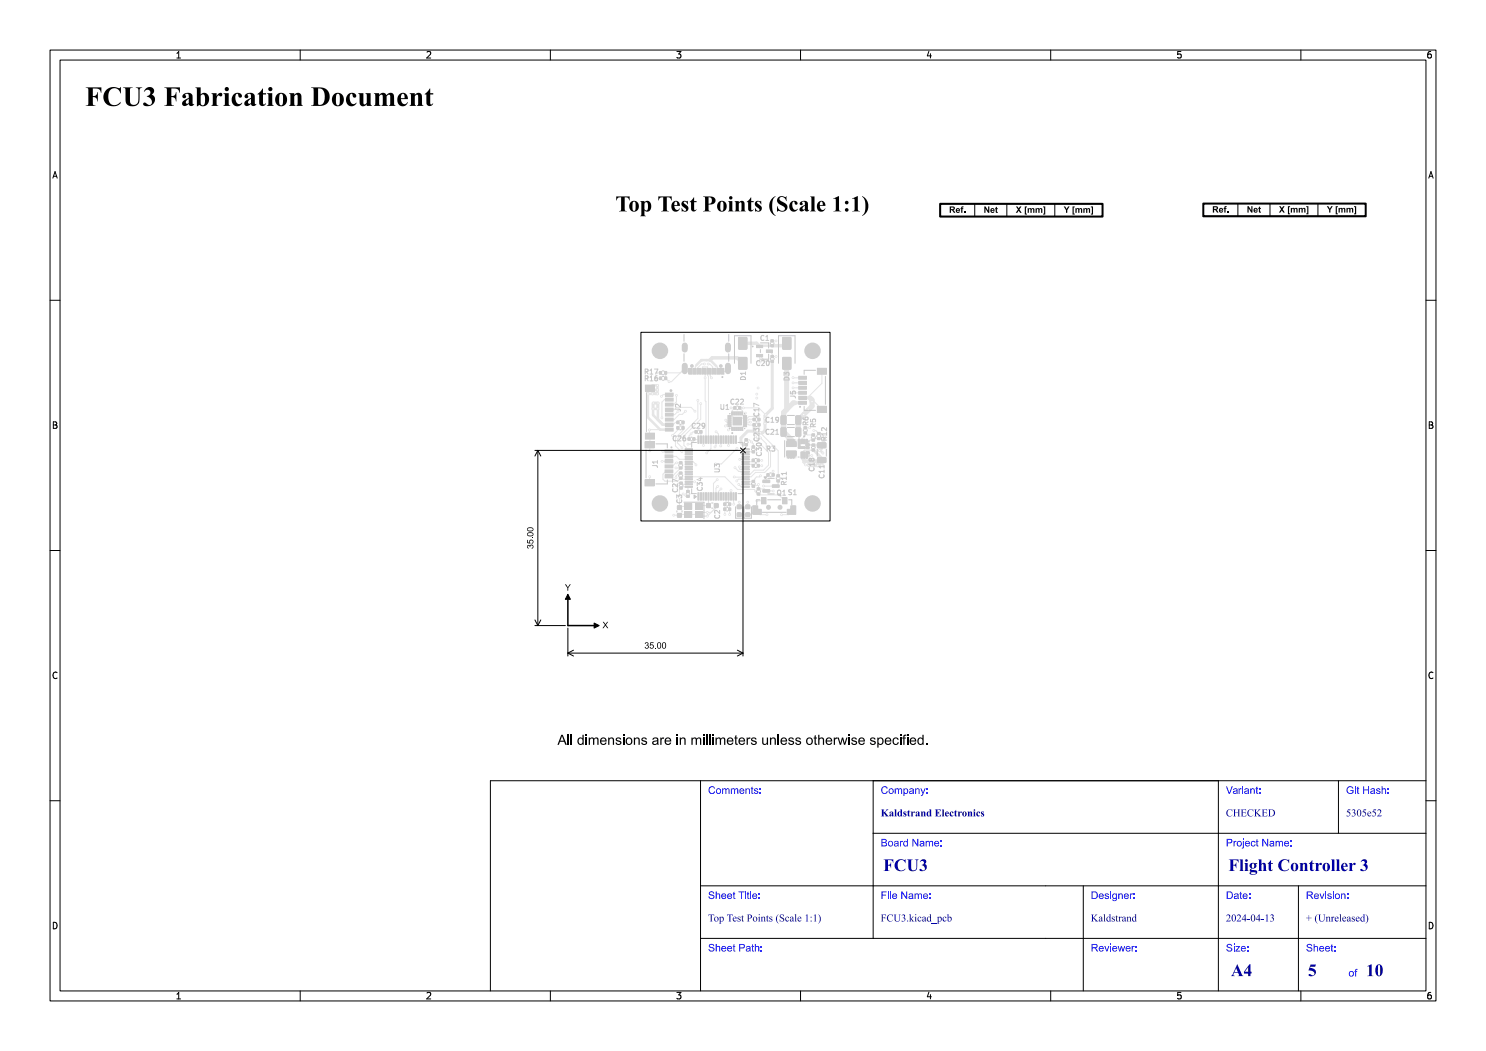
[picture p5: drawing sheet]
<svg xmlns="http://www.w3.org/2000/svg" width="297mm" height="210mm" viewBox="0 0 297 210" stroke-linecap="round" stroke-linejoin="round" font-family="sans-serif">
<defs><g id="words">
<text font-size="5.3" fill="#fff" x="17" y="21.5">FCU3 Fabrication Document</text>
<text font-size="4.3" fill="#fff" x="113.4" y="42.5">Top Test Points (Scale 1:1)</text>
<g font-size="3.3" fill="#fff">
<text x="176.5" y="174.3">FCU3</text>
<text x="245.5" y="174.3">Flight Controller 3</text>
<text x="246" y="195.3">A4</text>
<text x="261.4" y="195.3">5</text>
<text x="273" y="195.3">10</text>
</g>
<g font-size="2" fill="#fff">
<text x="141.5" y="158.8">Comments:</text>
<text x="176" y="158.8">Company:</text>
<text x="245" y="158.8">Variant:</text>
<text x="269" y="158.8">Git Hash:</text>
<text x="176" y="163.3">Kaldstrand Electronics</text>
<text x="245" y="163.3">CHECKED</text>
<text x="269" y="163.3">5305e52</text>
<text x="176" y="169.3">Board Name:</text>
<text x="245" y="169.3">Project Name:</text>
<text x="141.5" y="179.8">Sheet Title:</text>
<text x="176" y="179.8">File Name:</text>
<text x="218" y="179.8">Designer:</text>
<text x="245" y="179.8">Date:</text>
<text x="261" y="179.8">Revision:</text>
<text x="141.5" y="184.3">Top Test Points (Scale 1:1)</text>
<text x="176" y="184.3">FCU3.kicad_pcb</text>
<text x="218" y="184.3">Kaldstrand</text>
<text x="245" y="184.3">2024-04-13</text>
<text x="261" y="184.3">+ (Unreleased)</text>
<text x="141.5" y="190.3">Sheet Path:</text>
<text x="218" y="190.3">Reviewer:</text>
<text x="245" y="190.3">Size:</text>
<text x="261" y="190.3">Sheet:</text>
<text x="269.5" y="195.3">of</text>
</g>
<g font-size="1.7" fill="#fff">
<text x="35" y="11.6">1</text>
<text x="85" y="11.6">2</text>
<text x="135" y="11.6">3</text>
<text x="185" y="11.6">4</text>
<text x="235" y="11.6">5</text>
<text x="285" y="11.6">6</text>
<text x="10.5" y="35.6">A</text>
<text x="285.5" y="35.6">A</text>
<text x="10.5" y="85.6">B</text>
<text x="285.5" y="85.6">B</text>
<text x="10.5" y="135.6">C</text>
<text x="285.5" y="135.6">C</text>
<text x="10.5" y="185.6">D</text>
<text x="285.5" y="185.6">D</text>
<text x="35" y="199.7">1</text>
<text x="85" y="199.7">2</text>
<text x="135" y="199.7">3</text>
<text x="185" y="199.7">4</text>
<text x="235" y="199.7">5</text>
<text x="285" y="199.7">6</text>
</g>
<g font-size="1.3" fill="#fff">
<text x="152" y="68.1">C1</text>
<text x="129" y="74.8">R17</text>
<text x="129" y="76.1">R16</text>
<text x="149" y="75.9" transform="rotate(-90 149 75.9)">D1</text>
<text x="151.3" y="73.1">C20</text>
<text x="157.7" y="76" transform="rotate(-90 157.7 76)">D3</text>
<text x="136" y="82.2" transform="rotate(-90 136 82.2)">J2</text>
<text x="144" y="81.8">U1</text>
<text x="146.1" y="80.8">C22</text>
<text x="151.7" y="83.1" transform="rotate(-90 151.7 83.1)">C17</text>
<text x="159" y="79.6" transform="rotate(-90 159 79.6)">J5</text>
<text x="134.6" y="88.1">C26</text>
<text x="138.4" y="85.6">C29</text>
<text x="151.7" y="88.1" transform="rotate(-90 151.7 88.1)">C23</text>
<text x="153.1" y="84.4">C19</text>
<text x="153.1" y="86.8">C21</text>
<text x="161.5" y="84.9" transform="rotate(-90 161.5 84.9)">R6</text>
<text x="163" y="85.3" transform="rotate(-90 163 85.3)">R5</text>
<text x="165.2" y="87.9" transform="rotate(-90 165.2 87.9)">R12</text>
<text x="131.4" y="93.5" transform="rotate(-90 131.4 93.5)">J1</text>
<text x="143.8" y="94.3" transform="rotate(-90 143.8 94.3)">U3</text>
<text x="152.2" y="91" transform="rotate(-90 152.2 91)">C30</text>
<text x="153.3" y="90.2">R3</text>
<text x="162.7" y="94" transform="rotate(-90 162.7 94)">C18</text>
<text x="164.7" y="95.4" transform="rotate(-90 164.7 95.4)">C11</text>
<text x="135.5" y="98.2" transform="rotate(-90 135.5 98.2)">C27</text>
<text x="136.3" y="100.5" transform="rotate(-90 136.3 100.5)">C3</text>
<text x="140.4" y="97.9" transform="rotate(-90 140.4 97.9)">C34</text>
<text x="155.4" y="99">Q1 S1</text>
<text x="157.2" y="96.8" transform="rotate(-90 157.2 96.8)">R11</text>
<text x="143.9" y="103.6" transform="rotate(-90 143.9 103.6)">C2</text>
</g>
</g></defs>
<path d="M128.1 66.4h37.8v37.7h-37.8z" fill="none" stroke="#000" stroke-width=".2"/>
<g fill="#e5e5e5">
<path d="M135.9 97.3h.5v.4h-.5z" fill-rule="evenodd"/>
<path d="M135.9 96.3h.5v.5h-.5z" fill-rule="evenodd"/>
<path d="M145.6 101.5h.5v.5h-.5z" fill-rule="evenodd"/>
<path d="M144.6 101.5h.5v.5h-.5z" fill-rule="evenodd"/>
<path d="M147.3 102.5h.9v.7h-.9z" fill-rule="evenodd"/>
<path d="M147.3 100.9h.9v.7h-.9z" fill-rule="evenodd"/>
<path d="M149 102.5h.9v.7h-.9z" fill-rule="evenodd"/>
<path d="M149 100.9h.9v.7h-.9z" fill-rule="evenodd"/>
<path d="M147.6 67.4l1.5-.1 .2 .2 .1 2.1-.2 .2h-1.4l-.2-.1z" fill-rule="evenodd"/>
<path d="M147.6 71.4h1.7v2.4h-1.7z" fill-rule="evenodd"/>
<path d="M150.5 83.6h.5v.5h-.5z" fill-rule="evenodd"/>
<path d="M151.5 83.6h.4v.5h-.4z" fill-rule="evenodd"/>
<path d="M145.6 100.5h.5v.5h-.5z" fill-rule="evenodd"/>
<path d="M144.6 100.5h.5v.5h-.5z" fill-rule="evenodd"/>
<path d="M131.8 74.2h.5v.6h-.5z" fill-rule="evenodd"/>
<path d="M132.8 74.2h.5v.6h-.5z" fill-rule="evenodd"/>
<path d="M155.3 94.8h.5v.5h-.5z" fill-rule="evenodd"/>
<path d="M155.3 95.9h.5v.4h-.5z" fill-rule="evenodd"/>
<path d="M156.4 67.4l1.5-.1 .2 .2 .1 2.1-.2 .2h-1.4l-.2-.1z" fill-rule="evenodd"/>
<path d="M156.4 71.4h1.7v2.4h-1.7z" fill-rule="evenodd"/>
<path d="M151.3 98.5h.6v.4h-.6z" fill-rule="evenodd"/>
<path d="M151.3 97.5h.6v.4h-.6z" fill-rule="evenodd"/>
<path d="M159.6 80.2h1.6v.6h-1.6z" fill-rule="evenodd"/>
<path d="M159.6 79.2h1.6v.6h-1.6z" fill-rule="evenodd"/>
<path d="M159.6 78.2h1.6v.6h-1.6z" fill-rule="evenodd"/>
<path d="M159.6 77.2h1.6v.6h-1.6z" fill-rule="evenodd"/>
<path d="M159.6 76.2h1.6v.6h-1.6z" fill-rule="evenodd"/>
<path d="M159.6 75.2h1.6v.6h-1.6z" fill-rule="evenodd"/>
<path d="M163.4 81.2h1.8v1.2h-1.8z" fill-rule="evenodd"/>
<path d="M163.4 73.6h1.8v1.2h-1.8z" fill-rule="evenodd"/>
<path d="M147.6 81.2h.5v.6h-.5z" fill-rule="evenodd"/>
<path d="M146.6 81.2h.5v.6h-.5z" fill-rule="evenodd"/>
<path d="M139.8 86h.5v.6h-.5z" fill-rule="evenodd"/>
<path d="M138.9 86h.5v.6h-.5z" fill-rule="evenodd"/>
<path d="M154.1 72h.5v.4h-.5z" fill-rule="evenodd"/>
<path d="M154.1 71h.5v.5h-.5z" fill-rule="evenodd"/>
<path d="M156.1 85.5l.8-.1 .3 .2v1.4l-.2 .2h-.7l-.3-.1z" fill-rule="evenodd"/>
<path d="M159 85.5l.9-.1 .2 .2v1.4l-.1 .2h-.8l-.2-.1z" fill-rule="evenodd"/>
<path d="M135.3 84.1h.4v.6h-.4z" fill-rule="evenodd"/>
<path d="M136.3 84.1h.4v.6h-.4z" fill-rule="evenodd"/>
<path d="M148.9 88.6h.5v.5h-.5z" fill-rule="evenodd"/>
<path d="M148.9 87.7h.5v.4h-.5z" fill-rule="evenodd"/>
<path d="M139.1 100.6h1.4v1.2h-1.4z" fill-rule="evenodd"/>
<path d="M136.9 100.6h1.4v1.2h-1.4z" fill-rule="evenodd"/>
<path d="M136.9 102.2h1.4v1.2h-1.4z" fill-rule="evenodd"/>
<path d="M139.1 102.2h1.4v1.2h-1.4z" fill-rule="evenodd"/>
<path d="M150.5 84.6h.5v.5h-.5z" fill-rule="evenodd"/>
<path d="M151.5 84.6h.4v.5h-.4z" fill-rule="evenodd"/>
<path d="M135.4 101h.8v.8h-.8z" fill-rule="evenodd"/>
<path d="M135.4 102.6h.8v.8h-.8z" fill-rule="evenodd"/>
<path d="M162.3 86.7h.5v.4h-.5z" fill-rule="evenodd"/>
<path d="M162.3 87.7h.5v.5h-.5z" fill-rule="evenodd"/>
<path d="M162.3 89.7h.5v.4h-.5z" fill-rule="evenodd"/>
<path d="M162.3 88.7h.5v.5h-.5z" fill-rule="evenodd"/>
<path d="M135.8 92.3h.5v.4h-.5z" fill-rule="evenodd"/>
<path d="M135.8 93.3h.5v.4h-.5z" fill-rule="evenodd"/>
<path d="M163.4 91.4h1.6l.1 .2v.7l-.2 .2h-1.4l-.2-.3z" fill-rule="evenodd"/>
<path d="M163.4 88.5l1.6-.1 .1 .3v.7l-.2 .2-1.4-.1-.2-.2z" fill-rule="evenodd"/>
<path d="M154.1 68.8h.5v.5h-.5z" fill-rule="evenodd"/>
<path d="M154.1 67.9h.5v.5h-.5z" fill-rule="evenodd"/>
<path d="M163.4 86.4h.5v.5h-.5z" fill-rule="evenodd"/>
<path d="M163.4 87.4h.5v.5h-.5z" fill-rule="evenodd"/>
<path d="M150.3 92.8h.5v.5h-.5z" fill-rule="evenodd"/>
<path d="M151.3 92.8h.5v.5h-.5z" fill-rule="evenodd"/>
<path d="M151.2 69h1.3v.5h-1.3z" fill-rule="evenodd"/>
<path d="M151.2 70.8h1.3v.5h-1.3z" fill-rule="evenodd"/>
<path d="M153.1 69.9h1.3v.5h-1.3z" fill-rule="evenodd"/>
<path d="M150.3 90h.5v.5h-.5z" fill-rule="evenodd"/>
<path d="M150.3 89.1h.5v.5h-.5z" fill-rule="evenodd"/>
<path d="M136.3 85.2h.4v.6h-.4z" fill-rule="evenodd"/>
<path d="M135.3 85.2h.4v.6h-.4z" fill-rule="evenodd"/>
<path d="M156.1 83.1l.8-.1 .3 .2v1.4l-.2 .2h-.7l-.3-.1z" fill-rule="evenodd"/>
<path d="M159 83.1l.9-.1 .2 .2v1.4l-.1 .2h-.8l-.2-.1z" fill-rule="evenodd"/>
<path d="M160.6 87.8l.2 .1v.7h-.2z" fill-rule="evenodd"/>
<path d="M160.1 87.8l.2 .1v.7h-.2z" fill-rule="evenodd"/>
<path d="M159.6 87.8l.3 .1v1.2l.2 .2h.8v.2h-1.3z" fill-rule="evenodd"/>
<path d="M157.2 87.8h1.9l.1 1.4-2 .1z" fill-rule="evenodd"/>
<path d="M157.2 90.1h1.9l.1 1.4-2 .1z" fill-rule="evenodd"/>
<path d="M160.1 90.3h.8v1.3l-.8-.1z" fill-rule="evenodd"/>
<path d="M161.1 90.3h.6v.3l-.3 .1-.1 .8h-.2z" fill-rule="evenodd"/>
<path d="M161.2 89.3h.5v.3h-.5z" fill-rule="evenodd"/>
<path d="M161.1 87.8h.3v.8l.3 .1v.4l-.6-.1z" fill-rule="evenodd"/>
<path d="M135.8 94.3h.5v.5h-.5z" fill-rule="evenodd"/>
<path d="M135.8 95.3h.5v.5h-.5z" fill-rule="evenodd"/>
<path d="M150.3 91.7h.5v.6h-.5z" fill-rule="evenodd"/>
<path d="M151.3 91.7h.5v.6h-.5z" fill-rule="evenodd"/>
<path d="M139.5 98.4l.2 .1v1.5l-.2-.1z" fill-rule="evenodd"/>
<path d="M140 98.4l.2 .1v1.5l-.3-.1z" fill-rule="evenodd"/>
<path d="M140.5 98.4l.3 .1-.1 1.5-.3-.1z" fill-rule="evenodd"/>
<path d="M141 98.4l.3 .1-.1 1.5-.3-.1z" fill-rule="evenodd"/>
<path d="M141.5 98.4l.3 .1-.1 1.5-.2-.1z" fill-rule="evenodd"/>
<path d="M142 98.4l.2 .1v1.5l-.2-.1z" fill-rule="evenodd"/>
<path d="M142.5 98.4l.2 .1v1.5l-.2-.1z" fill-rule="evenodd"/>
<path d="M143 98.4l.2 .1v1.5l-.3-.1z" fill-rule="evenodd"/>
<path d="M143.5 98.4l.2 .1v1.5l-.3-.1z" fill-rule="evenodd"/>
<path d="M144 98.4l.3 .1-.1 1.5-.3-.1z" fill-rule="evenodd"/>
<path d="M144.5 98.4l.3 .1-.1 1.5-.2-.1z" fill-rule="evenodd"/>
<path d="M145 98.4l.2 .1v1.5l-.2-.1z" fill-rule="evenodd"/>
<path d="M145.5 98.4l.2 .1v1.5l-.2-.1z" fill-rule="evenodd"/>
<path d="M146 98.4l.2 .1v1.5l-.3-.1z" fill-rule="evenodd"/>
<path d="M146.5 98.4l.2 .1v1.5l-.3-.1z" fill-rule="evenodd"/>
<path d="M147 98.4l.3 .1-.1 1.5-.3-.1z" fill-rule="evenodd"/>
<path d="M148.3 97.1h1.4l.1 .2-1.5 .1z" fill-rule="evenodd"/>
<path d="M148.3 96.6h1.4l.1 .2-1.5 .1z" fill-rule="evenodd"/>
<path d="M148.3 96.1h1.4l.1 .2-1.5 .1z" fill-rule="evenodd"/>
<path d="M148.3 95.6h1.4l.1 .2-1.5 .1z" fill-rule="evenodd"/>
<path d="M148.3 95.1h1.4l.1 .2-1.5 .1z" fill-rule="evenodd"/>
<path d="M148.3 94.6h1.4l.1 .2-1.5 .1z" fill-rule="evenodd"/>
<path d="M148.3 94.1h1.4l.1 .2-1.5 .1z" fill-rule="evenodd"/>
<path d="M148.3 93.6h1.4l.1 .2-1.5 .1z" fill-rule="evenodd"/>
<path d="M148.3 93.1h1.4l.1 .2-1.5 .1z" fill-rule="evenodd"/>
<path d="M148.3 92.6h1.4l.1 .2-1.5 .1z" fill-rule="evenodd"/>
<path d="M148.3 92.1h1.4l.1 .2-1.5 .1z" fill-rule="evenodd"/>
<path d="M148.3 91.6h1.4l.1 .2-1.5 .1z" fill-rule="evenodd"/>
<path d="M148.3 91.1h1.4l.1 .2-1.5 .1z" fill-rule="evenodd"/>
<path d="M148.3 90.6h1.4l.1 .2-1.5 .1z" fill-rule="evenodd"/>
<path d="M148.3 90.1h1.4l.1 .2-1.5 .1z" fill-rule="evenodd"/>
<path d="M148.3 89.6h1.4l.1 .2-1.5 .1z" fill-rule="evenodd"/>
<path d="M147 87.1h.3l-.1 1.5-.3-.1z" fill-rule="evenodd"/>
<path d="M146.5 87.1h.2v1.5l-.3-.1z" fill-rule="evenodd"/>
<path d="M146 87.1h.2v1.5l-.3-.1z" fill-rule="evenodd"/>
<path d="M145.5 87.1h.2v1.5l-.2-.1z" fill-rule="evenodd"/>
<path d="M145 87.1h.2v1.5l-.2-.1z" fill-rule="evenodd"/>
<path d="M144.5 87.1h.3l-.1 1.5-.2-.1z" fill-rule="evenodd"/>
<path d="M144 87.1h.3l-.1 1.5-.3-.1z" fill-rule="evenodd"/>
<path d="M143.5 87.1h.2v1.5l-.3-.1z" fill-rule="evenodd"/>
<path d="M143 87.1h.2v1.5l-.3-.1z" fill-rule="evenodd"/>
<path d="M142.5 87.1h.2v1.5l-.2-.1z" fill-rule="evenodd"/>
<path d="M142 87.1h.2v1.5l-.2-.1z" fill-rule="evenodd"/>
<path d="M141.5 87.1h.3l-.1 1.5-.2-.1z" fill-rule="evenodd"/>
<path d="M141 87.1h.3l-.1 1.5-.3-.1z" fill-rule="evenodd"/>
<path d="M140.5 87.1h.3l-.1 1.5-.3-.1z" fill-rule="evenodd"/>
<path d="M140 87.1h.2v1.5l-.3-.1z" fill-rule="evenodd"/>
<path d="M139.5 87.1h.2v1.5l-.2-.1z" fill-rule="evenodd"/>
<path d="M136.9 89.6h1.5l.1 .2-1.5 .1z" fill-rule="evenodd"/>
<path d="M136.9 90.1h1.5l.1 .2-1.5 .1z" fill-rule="evenodd"/>
<path d="M136.9 90.6h1.5l.1 .2-1.5 .1z" fill-rule="evenodd"/>
<path d="M136.9 91.1h1.5l.1 .2-1.5 .1z" fill-rule="evenodd"/>
<path d="M136.9 91.6h1.5l.1 .2-1.5 .1z" fill-rule="evenodd"/>
<path d="M136.9 92.1h1.5l.1 .2-1.5 .1z" fill-rule="evenodd"/>
<path d="M136.9 92.6h1.5l.1 .2-1.5 .1z" fill-rule="evenodd"/>
<path d="M136.9 93.1h1.5l.1 .2-1.5 .1z" fill-rule="evenodd"/>
<path d="M136.9 93.6h1.5l.1 .2-1.5 .1z" fill-rule="evenodd"/>
<path d="M136.9 94.1h1.5l.1 .2-1.5 .1z" fill-rule="evenodd"/>
<path d="M136.9 94.6h1.5l.1 .2-1.5 .1z" fill-rule="evenodd"/>
<path d="M136.9 95.1h1.5l.1 .2-1.5 .1z" fill-rule="evenodd"/>
<path d="M136.9 95.6h1.5l.1 .2-1.5 .1z" fill-rule="evenodd"/>
<path d="M136.9 96.1h1.5l.1 .2-1.5 .1z" fill-rule="evenodd"/>
<path d="M136.9 96.6h1.5l.1 .2-1.5 .1z" fill-rule="evenodd"/>
<path d="M136.9 97.1h1.5l.1 .2-1.5 .1z" fill-rule="evenodd"/>
<path d="M133 78.5h1.6v.7h-1.6z" fill-rule="evenodd"/>
<path d="M133 79.5h1.6v.6h-1.6z" fill-rule="evenodd"/>
<path d="M133 80.6h1.6v.5h-1.6z" fill-rule="evenodd"/>
<path d="M133 81.5h1.6v.7h-1.6z" fill-rule="evenodd"/>
<path d="M133 82.5h1.6v.6h-1.6z" fill-rule="evenodd"/>
<path d="M133 83.6h1.6v.5h-1.6z" fill-rule="evenodd"/>
<path d="M133 84.5h1.6v.7h-1.6z" fill-rule="evenodd"/>
<path d="M133 85.6h1.6v.5h-1.6z" fill-rule="evenodd"/>
<path d="M129 76.9h1.8v1.2h-1.8z" fill-rule="evenodd"/>
<path d="M129 86.6h1.8v1.1h-1.8z" fill-rule="evenodd"/>
<path d="M137.2 98h.6v.5h-.6z" fill-rule="evenodd"/>
<path d="M137.2 98.9h.6v.5h-.6z" fill-rule="evenodd"/>
<path d="M152.5 95.9h1.3l.1 .5-1.4 .1z" fill-rule="evenodd"/>
<path d="M152.5 97.8h1.3l.1 .5-1.4 .1z" fill-rule="evenodd"/>
<path d="M154.3 96.9l1.4-.1 .1 .5-1.4 .1z" fill-rule="evenodd"/>
<path d="M138.4 87.5h.5v.5h-.5z" fill-rule="evenodd"/>
<path d="M137.5 87.5h.5v.5h-.5z" fill-rule="evenodd"/>
<path d="M146.2 85.4h.3l-.1 .6h-.2z" fill-rule="evenodd"/>
<path d="M146.6 85.4h.3l-.1 .6h-.2z" fill-rule="evenodd"/>
<path d="M147 85.4h.3l-.1 .6h-.2z" fill-rule="evenodd"/>
<path d="M147.4 85.4h.3l-.1 .6h-.2z" fill-rule="evenodd"/>
<path d="M147.8 85.4h.3l-.1 .6h-.2z" fill-rule="evenodd"/>
<path d="M148.2 85.4h.3l-.1 .6h-.2z" fill-rule="evenodd"/>
<path d="M148.6 85h.6v.2l-.6 .1z" fill-rule="evenodd"/>
<path d="M148.6 84.6h.6v.2l-.6 .1z" fill-rule="evenodd"/>
<path d="M148.6 84.2h.6v.2l-.6 .1z" fill-rule="evenodd"/>
<path d="M148.6 83.8h.6v.2l-.6 .1z" fill-rule="evenodd"/>
<path d="M148.6 83.4h.6v.2l-.6 .1z" fill-rule="evenodd"/>
<path d="M148.6 83h.6v.2l-.6 .1z" fill-rule="evenodd"/>
<path d="M148.2 82.3h.3l-.1 .6h-.2z" fill-rule="evenodd"/>
<path d="M147.8 82.3h.3l-.1 .6h-.2z" fill-rule="evenodd"/>
<path d="M147.4 82.3h.3l-.1 .6h-.2z" fill-rule="evenodd"/>
<path d="M147 82.3h.3l-.1 .6h-.2z" fill-rule="evenodd"/>
<path d="M146.6 82.3h.3l-.1 .6h-.2z" fill-rule="evenodd"/>
<path d="M146.2 82.3h.3l-.1 .6h-.2z" fill-rule="evenodd"/>
<path d="M145.5 83h.6v.2l-.6 .1z" fill-rule="evenodd"/>
<path d="M145.5 83.4h.6v.2l-.6 .1z" fill-rule="evenodd"/>
<path d="M145.5 83.8h.6v.2l-.6 .1z" fill-rule="evenodd"/>
<path d="M145.5 84.2h.6v.2l-.6 .1z" fill-rule="evenodd"/>
<path d="M145.5 84.6h.6v.2l-.6 .1z" fill-rule="evenodd"/>
<path d="M145.5 85h.6v.2l-.6 .1z" fill-rule="evenodd"/>
<path d="M146.5 83.4h1.7v1.5h-1.7z" fill-rule="evenodd"/>
<path d="M150.3 96h.5v.4h-.5z" fill-rule="evenodd"/>
<path d="M150.3 96.9h.5v.5h-.5z" fill-rule="evenodd"/>
<path d="M160.7 85.3h.5v.4h-.5z" fill-rule="evenodd"/>
<path d="M160.7 86.3h.5v.4h-.5z" fill-rule="evenodd"/>
<path d="M154.3 94.6h.5v.6h-.5z" fill-rule="evenodd"/>
<path d="M153.3 94.6h.4v.6h-.4z" fill-rule="evenodd"/>
<path d="M152.2 99.5h.9v1.2h-.9z" fill-rule="evenodd"/>
<path d="M156.4 99.5h.9v1.2h-.9z" fill-rule="evenodd"/>
<path d="M150.5 101.2h.9v.7h.7v.8h-1.6z" fill-rule="evenodd"/>
<path d="M157.4 101.9h.7v-.7h.9v1.5h-1.6z" fill-rule="evenodd"/>
<path d="M141.2 100.6h.8v.8h-.8z" fill-rule="evenodd"/>
<path d="M142.8 100.6h.7v.8h-.7z" fill-rule="evenodd"/>
<path d="M131.8 75.3h.5v.6h-.5z" fill-rule="evenodd"/>
<path d="M132.8 75.3h.5v.6h-.5z" fill-rule="evenodd"/>
<path d="M144.1 73.6h.6v1.2h-.6z" fill-rule="evenodd"/>
<path d="M143.3 73.6h.6v1.2h-.6z" fill-rule="evenodd"/>
<path d="M142.3 73.6h.3v1.2h-.3z" fill-rule="evenodd"/>
<path d="M141.3 73.6h.3v1.2h-.3z" fill-rule="evenodd"/>
<path d="M140.8 73.6h.3v1.2h-.3z" fill-rule="evenodd"/>
<path d="M139.8 73.6h.3v1.2h-.3z" fill-rule="evenodd"/>
<path d="M137.7 73.6h.6v1.2h-.6z" fill-rule="evenodd"/>
<path d="M138.5 73.6h.6v1.2h-.6z" fill-rule="evenodd"/>
<path d="M139.3 73.6h.3v1.2h-.3z" fill-rule="evenodd"/>
<path d="M140.3 73.6h.3v1.2h-.3z" fill-rule="evenodd"/>
<path d="M141.8 73.6h.3v1.2h-.3z" fill-rule="evenodd"/>
<path d="M142.8 73.6h.3v1.2h-.3z" fill-rule="evenodd"/>
</g>
<g fill="#e5e5e5">
<circle cx="158.9" cy="88.4" r=".22"/>
<circle cx="158.1" cy="88.4" r=".22"/>
<circle cx="157.4" cy="88.4" r=".22"/>
<circle cx="158.9" cy="89" r=".22"/>
<circle cx="158.1" cy="89" r=".22"/>
<circle cx="157.4" cy="89" r=".23"/>
<circle cx="158.9" cy="90.3" r=".22"/>
<circle cx="158.1" cy="90.3" r=".22"/>
<circle cx="157.4" cy="90.3" r=".23"/>
<circle cx="158.9" cy="91" r=".22"/>
<circle cx="158.1" cy="91" r=".22"/>
<circle cx="157.4" cy="91" r=".23"/>
</g>
<path d="M136.9 69v.8M136.9 73.1v1.1M145.5 69v.8M145.5 73.1v1.1" fill="none" stroke="#e5e5e5" stroke-width="1"/>
<g fill="#e5e5e5">
<path d="M132.9 89.9h1.6v.6h-1.6z" fill-rule="evenodd"/>
<path d="M132.9 90.9h1.6v.6h-1.6z" fill-rule="evenodd"/>
<path d="M132.9 91.9h1.6v.6h-1.6z" fill-rule="evenodd"/>
<path d="M132.9 92.9h1.6v.6h-1.6z" fill-rule="evenodd"/>
<path d="M132.9 93.9h1.6v.6h-1.6z" fill-rule="evenodd"/>
<path d="M132.9 94.9h1.6v.6h-1.6z" fill-rule="evenodd"/>
<path d="M128.9 88.3h1.8v1.2h-1.8z" fill-rule="evenodd"/>
<path d="M128.9 95.9h1.8v1.2h-1.8z" fill-rule="evenodd"/>
</g>
<g fill="#e5e5e5">
<circle cx="129.5" cy="78.7" r=".27"/>
<circle cx="130.4" cy="78.7" r=".28"/>
<circle cx="133.7" cy="76.3" r=".28"/>
<circle cx="164.8" cy="87.2" r=".28"/>
<circle cx="131.4" cy="77.9" r=".27"/>
<circle cx="155.1" cy="68.1" r=".28"/>
<circle cx="160.6" cy="82.8" r=".28"/>
<circle cx="129.8" cy="95.3" r=".28"/>
<circle cx="161.6" cy="81.9" r=".28"/>
<circle cx="162.3" cy="80.3" r=".28"/>
<circle cx="164.5" cy="90.5" r=".28"/>
<circle cx="131.4" cy="77" r=".27"/>
<circle cx="164.8" cy="87.9" r=".28"/>
<circle cx="129.8" cy="85.9" r=".27"/>
<circle cx="131.4" cy="78.7" r=".27"/>
<circle cx="163.8" cy="90" r=".28"/>
<circle cx="129.9" cy="90.1" r=".28"/>
<circle cx="151.6" cy="96.8" r=".28"/>
<circle cx="147.9" cy="91.8" r=".28"/>
<circle cx="151.2" cy="79.5" r=".28"/>
<circle cx="146.1" cy="81.5" r=".28"/>
<circle cx="136.6" cy="98.7" r=".28"/>
<circle cx="155.1" cy="71.2" r=".28"/>
<circle cx="151.7" cy="85.7" r=".27"/>
<circle cx="134.7" cy="102.9" r=".28"/>
<circle cx="154.6" cy="98.1" r=".28"/>
<circle cx="132.3" cy="92.2" r=".28"/>
<circle cx="151.5" cy="77.5" r=".28"/>
<circle cx="156.2" cy="102.8" r=".28"/>
<circle cx="151.7" cy="83" r=".27"/>
<circle cx="158.5" cy="76.5" r=".27"/>
<circle cx="150.2" cy="88.3" r=".28"/>
<circle cx="141.4" cy="103.1" r=".27"/>
<circle cx="138.1" cy="86.7" r=".27"/>
<circle cx="135.1" cy="97" r=".27"/>
<circle cx="153.3" cy="102.8" r=".28"/>
<circle cx="151.2" cy="78.8" r=".28"/>
<circle cx="141.4" cy="102.4" r=".27"/>
<circle cx="152.9" cy="84.6" r=".27"/>
<circle cx="135.2" cy="92.5" r=".27"/>
<circle cx="135.8" cy="99.4" r=".27"/>
<circle cx="150.7" cy="86.2" r=".28"/>
<circle cx="151.9" cy="86.5" r=".28"/>
<circle cx="148.6" cy="81.5" r=".28"/>
<circle cx="135.1" cy="95.4" r=".27"/>
<circle cx="145.8" cy="102.8" r=".27"/>
<circle cx="153" cy="82.9" r=".28"/>
<circle cx="151.3" cy="100.1" r=".28"/>
<circle cx="151.9" cy="72.4" r=".27"/>
<circle cx="137.5" cy="88.8" r=".27"/>
<circle cx="152.9" cy="83.7" r=".27"/>
<circle cx="152" cy="95.1" r=".28"/>
<circle cx="134.4" cy="87" r=".28"/>
<circle cx="144.9" cy="102.8" r=".28"/>
<circle cx="147.7" cy="100.3" r=".27"/>
<circle cx="152.3" cy="93" r=".28"/>
<circle cx="131.5" cy="80.5" r=".28"/>
<circle cx="130.5" cy="81.7" r=".28"/>
<circle cx="163.4" cy="93" r=".27"/>
<circle cx="131.5" cy="81.7" r=".28"/>
<circle cx="161.7" cy="93" r=".27"/>
<circle cx="161" cy="92.9" r=".27"/>
<circle cx="164.2" cy="93" r=".28"/>
<circle cx="130.6" cy="80.5" r=".28"/>
<circle cx="162.6" cy="93" r=".27"/>
<circle cx="149.5" cy="100.3" r=".28"/>
<circle cx="152.3" cy="92" r=".28"/>
<circle cx="161.8" cy="85.4" r=".28"/>
<circle cx="154.5" cy="94.2" r=".28"/>
<circle cx="158.5" cy="75.4" r=".27"/>
<circle cx="158.5" cy="77.5" r=".27"/>
<circle cx="146.6" cy="100.7" r=".28"/>
<circle cx="158.4" cy="78.5" r=".28"/>
<circle cx="146.1" cy="98" r=".28"/>
<circle cx="143.3" cy="95.9" r=".27"/>
<circle cx="143" cy="92.7" r=".28"/>
<circle cx="147.3" cy="89.6" r=".28"/>
<circle cx="162.2" cy="91" r=".27"/>
<circle cx="162.7" cy="86" r=".28"/>
<circle cx="139.5" cy="80" r=".28"/>
<circle cx="140.6" cy="89" r=".28"/>
<circle cx="136.3" cy="89.5" r=".27"/>
<circle cx="139.1" cy="92.9" r=".27"/>
<circle cx="132.5" cy="90.2" r=".28"/>
<circle cx="138.8" cy="96.3" r=".28"/>
<circle cx="135.1" cy="93.5" r=".27"/>
<circle cx="142.2" cy="75.5" r=".28"/>
<circle cx="140.9" cy="75.5" r=".28"/>
<circle cx="131.3" cy="75.6" r=".28"/>
<circle cx="141.5" cy="72.7" r=".28"/>
<circle cx="131.3" cy="74.5" r=".27"/>
<circle cx="140.8" cy="72.7" r=".28"/>
<circle cx="152.6" cy="97.1" r=".28"/>
<circle cx="147.7" cy="96.8" r=".28"/>
<circle cx="136.3" cy="90.2" r=".27"/>
<circle cx="143.4" cy="97.2" r=".28"/>
<circle cx="146.8" cy="95.3" r=".28"/>
<circle cx="152" cy="87.5" r=".27"/>
<circle cx="145" cy="85.1" r=".27"/>
<circle cx="145.6" cy="85.9" r=".27"/>
<circle cx="146.9" cy="93.4" r=".27"/>
<circle cx="147.2" cy="96.1" r=".27"/>
<circle cx="145.1" cy="83.9" r=".28"/>
<circle cx="151" cy="87.3" r=".28"/>
<circle cx="150" cy="84.4" r=".27"/>
<circle cx="149" cy="82.5" r=".28"/>
<circle cx="147.8" cy="93.3" r=".27"/>
<circle cx="144" cy="89.1" r=".27"/>
<circle cx="137" cy="82.2" r=".27"/>
<circle cx="145.6" cy="89" r=".28"/>
<circle cx="135.5" cy="82.2" r=".28"/>
<circle cx="141.2" cy="90.5" r=".27"/>
<circle cx="132.2" cy="79.2" r=".28"/>
<circle cx="140.1" cy="80.7" r=".28"/>
<circle cx="132.3" cy="83.5" r=".28"/>
<circle cx="144.1" cy="97.7" r=".28"/>
<circle cx="138.9" cy="82.2" r=".27"/>
<circle cx="143.1" cy="86.3" r=".28"/>
<circle cx="135.2" cy="79" r=".28"/>
<circle cx="142.9" cy="89.3" r=".28"/>
</g>
<path d="M141.9 72l.5-.5h5l1.1 1.1M148.5 68.6h2.7l.6 .6M154.3 69.1h2.5M160.5 91.7l.4 .4h2.9M161.7 92.2v.8h2.5M162.6 92.1v.9M163.5 92.4v.6M164.2 91.9v1" fill="none" stroke="#e5e5e5" stroke-width=".7"/>
<g fill="none" stroke="#e5e5e5" stroke-width=".2">
<path d="M131.2 74.5h.8M131.2 75.6h.8M131.2 75.6h.1M131.2 74.5h.1M133 74.5h3M133 74.5h.1M133.8 78.9h-1.3l-.3 .3M133.8 79.9h-1l-.5 .5v3.1M135.2 79v1.3l-.6 .5h-.8M135.2 79.8h.1M136.9 73.6l.5 .6h.6M136.9 73.6l-2.7 2.7h-.5l-.7-.7v-1.1"/>
<path d="M136.9 73.6h.1M139.2 73l-.2 .3v.7l-.2 .2M140.4 74.2l.1-.9 .9 .1v1.6l.2 .2v12.6M140.8 72.7h-.6l-.8 .8v.7M140.9 74.2l.2 13.6M141.2 72h.7M141.5 72.7l.4 .1 .5 .5v.9M141.9 74.2l.1 1.1 .2 .2M143.2 73.2l.2 .2v.6l.2 .2M145.5 73.6l-.6 .6h-.5M152 69.1l-.2 .1M153.8 70.1l.5 .6v.5h.8"/>
<path d="M154.3 68.1h.8M154.4 72.2h-1.4l-1.2-1.1 .1 1.2M157.2 68.6l-.4 .5M158.5 75.5h1.9M158.5 77.5h1.9M158.5 77.5h.1M159.1 78.5h.1M159.1 76.5h.1M160.4 79.5h1.6l2.3 2.3M160.4 76.5h-1.9M160.4 75.5h.1M160.4 78.5h-2"/>
<path d="M164.3 74.2v2.4l-2.9 2.9M129.8 85.9h.1M129.8 85.9v4.2M129.8 85.9h3.9M129.8 95.2v1.3M130.6 80.5l-.1 .1M131.5 81.7v1.9l1.3 1.3M131.5 80.5v.1M132.2 92.2h-.1M132.2 92.2h1.5M132.5 90.2h1.2M133.7 91.2h1.5l.5 .6h2"/>
<path d="M133.7 94.2h-.6l-.6 .5v1.1l.4 .3h2.5l.6-.6 .3 .3h1.4M133.7 81.8l.1 .1M133.8 81.9h1l.4-.5h2.9l.8 .8M135.1 93.5h.1M135.1 93.5h.9l-1.6 1.7h-.7M135.5 85.5v.4l-1.1 1.1M135.5 84.4h-.5l-.4 .5h-.8M135.5 82.2l-.6 .7h-1.2M136 92.5h-.9l-.7 .7h-.7M136 94.5h-.3l-.6 .6v.3M136.5 84.4v1.6l-1.5 1.5v1.6l1.3 1.2M136.5 98.7l.5 .5h.5"/>
<path d="M137 82.2l-.6 .6h-.6l-1.1 1h-.9M137.5 98.2v-.8l.2-.1h-1.3l-.6 .5v3.4M137.7 96.8h-1.3l-.3-.3h-.5l-.5 .5M137.7 96.3h1.1M137.7 95.3h7.2l2.5 2.5h3.4l.1 .4 .9 .7h3.9l1.1 1.2M137.7 92.3h.9l.5 .6M139.1 86.3h-.6l-.8 .8v.6M139.5 80v3.6l-4.1 4.1v.8l.9 1M139.6 87.8h-.8l-.1-.1v.4l-.7 .6h-.5M140 80.6v3.2l-3.3 3.3v1.9l.8 .8h.2M140.1 86.3h.1M140.1 86.3v1.5"/>
<path d="M140.6 87.8v1.2M141.6 99.2v1.8h-1.6l-.2 .2M142.1 87.8v1.8l-.8 .9M143.1 87.8v1.3l-.2 .2M143.1 86.3l.5 .4v1.1M143.4 95.8l-.8 .8v2.6M143.4 97.2l-.3 .4v1.6M144.1 87.8v1.3M144.1 97.7l-.5 .5v1M145.1 84l.2 .3h.5M145.1 85h.1M145.1 85l-.1 .1"/>
<path d="M145.1 99.2v1.3l-.2 .2v2.1M145.6 87.8v1.2M145.6 99.2v1.3l.2 .2v2.1M145.8 85.2v.5l-.2 .2M145.8 84.7h-.5l-.2 .3M146.1 98v1.2M146.1 81.5h.8l-.5 .5v1.1l.9 1 .7-.5h1.4l.3-.4h1.4l.6 .6M146.6 99.2v1.5M146.9 93.5l.7 .7 1.4 .1M147.3 89.6l-3.1 3.1h-1.2M147.6 96.8l.5 .5h.9M147.8 93.3l.1 .5h1.1"/>
<path d="M148.4 82.6v-.6l-.6-.5h3.9l1.4 1.4M148.9 84.7h.6l.2 .2h.8M148.9 84.3h1M149 82.5l-.1 .6M149 96.8h1.4l.2 .2h.8l.2-.2M149 91.8h-1.2M149 90.3h1.6M149 92.8h1.3l.2 .3M149 95.8h-1.4l-.3 .3M149.2 87.9h.6l.8 .8v.6M149.2 88.9v.7l-.2 .2M149.9 84.3v.1"/>
<path d="M150.2 96.8h.1M150.5 83.8h-.8l-.2 .2h-.6M150.5 92l-.2 .3h-1.3M151 87.3l.4 .4M151.3 87.6v.6l2.3 2.2v2.6l-1 1h-1.8l-.9 .8h-.9M151.6 93.1h.6M151.6 92h.6M151.6 96.8h.1M151.6 96.8v.9h1.2l.4 .4h1.3M151.7 82.9v2.9M151.7 85.8h.1M151.7 82.9h.1"/>
<path d="M151.9 86.5l3.6 3.6v5M152 87.5l1.1 1.2v.5l.9 .9v3.2l-1.1 1.1h-1.9l-.9 .9h-3.4M152 95.1l-.2 .2h-.6l-.9 1h-1.3M152.6 97.1h.1M152.6 97v.1M153.5 94.9l-.3 .3v1M154.5 98.1h.1M154.5 94v.9M155.5 96.1v.5l-.5 .5h-2.4M158.1 87.9v.8M159.6 86.3l.1 .2M161.4 90.5l.5 .5h.4"/>
<path d="M161.8 92.1l-.1 .1M161.8 85.4l-.9 .1M162.4 87l.2-.1h-1.2l-.5-.4v.6l-.7 .7v.4M162.5 88.9h.1M162.6 89.9l-.1 .1M162.6 86h.4l.7 .6M163.2 92.1l.3 .3M163.5 92.7v.3M163.7 87.6h-.9l-.2 .3h-.7l-.7 .7M164.2 88.6v.3M164.2 91.6v.3M164.2 92.9v.1"/>
<path d="M164.8 88h.1M135.8 102.8h4.5M135.8 101.2h1.8M136 102.8l-.2 .2h-1.2M136 101.2l-.2 .2M137.6 102.7h.1M141.4 102.4v.7M142.1 102.4h-1.9l-.4 .4 .4 .3h1.2M143.2 101v.4l-1.8 1.7M144.9 101.7v.1M147.8 100.4v.9M149.4 100.4v.9"/>
<path d="M151.2 100.1h1.4M153.3 102.8h-1.4l-.9-.9-1 .9h-2.2M158.6 101.9l-1 .9h-1.4"/>
</g>
<path d="M129.5 78.7h1.9v-1.7h-.9l-1 1v5.4l2.4 2.5h1.9M129.9 77.6l1.1 1.1M130.2 77.9h1.2M130.4 78v.7M139.2 73l1-1h1.8l1.2 1.2M152 69.1h2.3M131.5 83.9v-2.2h-1v1.2l2 2h1.3M164.2 89v.6l-.4 .5h.2l.5 .4M164.8 88l-.6 .6M164.8 87.1v.9" fill="none" stroke="#e5e5e5" stroke-width=".5"/>
<path d="M157.2 72.6v9.2M157.2 72.6h.1M161.9 79.5l.4 .4v1.3l-2.7 2.7M158.9 80.5h-.3l-2 1.9v1.5v-1.5" fill="none" stroke="#e5e5e5" stroke-width="1"/>
<path d="M154.3 72.2v9.4l-1.4 1.5v2.9l-.5 .5h-1.4l-.3-.3v-1.3M160.4 79.5h1.5M130.5 80.6v1.1M130.6 80.5h.9M131.5 80.6v1.1M150.7 86.1h-1.3l-1.3 1.4v.9l.4 .5h.7M158.9 80.5h1.5" fill="none" stroke="#e5e5e5" stroke-width=".6"/>
<path d="M162.6 88.9h1.6M162.6 89.9l1.6 1.7" fill="none" stroke="#e5e5e5" stroke-width=".55"/>
<path d="M161.4 88.9h1.1" fill="none" stroke="#e5e5e5" stroke-width=".35"/>
<path d="M156.6 83.9v2.4l1.5 1.6M159.6 83.9v2.4" fill="none" stroke="#e5e5e5" stroke-width="1.1"/>
<path d="M159.7 86.5v1.7" fill="none" stroke="#e5e5e5" stroke-width=".4"/>
<path d="M162.5 90h-1.7l-.3 .3v2.1l.5 .5" fill="none" stroke="#e5e5e5" stroke-width=".25"/>
<g fill="#fff">
<circle cx="129.5" cy="78.7" r=".13"/>
<circle cx="130.4" cy="78.7" r=".13"/>
<circle cx="133.7" cy="76.3" r=".13"/>
<circle cx="164.7" cy="87.2" r=".13"/>
<circle cx="131.4" cy="77.9" r=".12"/>
<circle cx="155.1" cy="68.1" r=".13"/>
<circle cx="160.6" cy="82.8" r=".12"/>
<circle cx="129.9" cy="95.2" r=".13"/>
<circle cx="161.6" cy="81.9" r=".13"/>
<circle cx="162.3" cy="80.3" r=".13"/>
<circle cx="164.5" cy="90.5" r=".12"/>
<circle cx="131.4" cy="77" r=".13"/>
<circle cx="164.8" cy="87.9" r=".12"/>
<circle cx="129.8" cy="85.9" r=".13"/>
<circle cx="131.4" cy="78.7" r=".13"/>
<circle cx="163.8" cy="90" r=".12"/>
<circle cx="129.8" cy="90.1" r=".13"/>
<circle cx="151.6" cy="96.8" r=".12"/>
<circle cx="147.9" cy="91.8" r=".12"/>
<circle cx="151.2" cy="79.6" r=".13"/>
<circle cx="146.1" cy="81.5" r=".13"/>
<circle cx="136.5" cy="98.7" r=".13"/>
<circle cx="155.1" cy="71.2" r=".12"/>
<circle cx="151.7" cy="85.7" r=".12"/>
<circle cx="134.7" cy="102.9" r=".12"/>
<circle cx="154.6" cy="98.1" r=".12"/>
<circle cx="132.3" cy="92.2" r=".13"/>
<circle cx="151.5" cy="77.5" r=".13"/>
<circle cx="156.2" cy="102.8" r=".12"/>
<circle cx="151.7" cy="83" r=".12"/>
<circle cx="158.5" cy="76.5" r=".12"/>
<circle cx="150.2" cy="88.3" r=".13"/>
<circle cx="141.4" cy="103.1" r=".13"/>
<circle cx="138.1" cy="86.7" r=".13"/>
<circle cx="135.1" cy="97" r=".13"/>
<circle cx="153.3" cy="102.8" r=".13"/>
<circle cx="151.2" cy="78.7" r=".12"/>
<circle cx="141.4" cy="102.4" r=".13"/>
<circle cx="152.9" cy="84.7" r=".13"/>
<circle cx="135.2" cy="92.5" r=".13"/>
<circle cx="135.8" cy="99.4" r=".13"/>
<circle cx="150.7" cy="86.1" r=".13"/>
<circle cx="151.9" cy="86.5" r=".13"/>
<circle cx="148.6" cy="81.5" r=".13"/>
<circle cx="135.1" cy="95.4" r=".13"/>
<circle cx="145.8" cy="102.8" r=".12"/>
<circle cx="153" cy="82.9" r=".12"/>
<circle cx="151.3" cy="100.1" r=".12"/>
<circle cx="151.9" cy="72.3" r=".13"/>
<circle cx="137.5" cy="88.8" r=".13"/>
<circle cx="152.9" cy="83.7" r=".13"/>
<circle cx="152" cy="95.1" r=".12"/>
<circle cx="134.4" cy="87" r=".13"/>
<circle cx="144.9" cy="102.8" r=".13"/>
<circle cx="147.7" cy="100.4" r=".12"/>
<circle cx="152.3" cy="93" r=".13"/>
<circle cx="131.5" cy="80.5" r=".12"/>
<circle cx="130.5" cy="81.7" r=".13"/>
<circle cx="163.4" cy="93" r=".12"/>
<circle cx="131.5" cy="81.7" r=".13"/>
<circle cx="161.7" cy="93" r=".12"/>
<circle cx="161" cy="92.9" r=".12"/>
<circle cx="164.2" cy="93" r=".13"/>
<circle cx="130.6" cy="80.5" r=".13"/>
<circle cx="162.5" cy="93" r=".12"/>
<circle cx="149.4" cy="100.4" r=".13"/>
<circle cx="152.3" cy="92" r=".13"/>
<circle cx="161.8" cy="85.4" r=".12"/>
<circle cx="154.5" cy="94.2" r=".12"/>
<circle cx="158.5" cy="75.4" r=".12"/>
<circle cx="158.5" cy="77.5" r=".12"/>
<circle cx="146.7" cy="100.7" r=".12"/>
<circle cx="158.4" cy="78.5" r=".13"/>
<circle cx="146.1" cy="98" r=".13"/>
<circle cx="143.3" cy="95.9" r=".12"/>
<circle cx="143" cy="92.7" r=".12"/>
<circle cx="147.3" cy="89.6" r=".13"/>
<circle cx="162.3" cy="91" r=".13"/>
<circle cx="162.7" cy="86" r=".12"/>
<circle cx="139.5" cy="80" r=".13"/>
<circle cx="140.6" cy="89" r=".13"/>
<circle cx="136.3" cy="89.5" r=".12"/>
<circle cx="139.1" cy="92.9" r=".12"/>
<circle cx="132.5" cy="90.2" r=".12"/>
<circle cx="138.8" cy="96.3" r=".13"/>
<circle cx="135.1" cy="93.5" r=".13"/>
<circle cx="142.2" cy="75.5" r=".13"/>
<circle cx="140.9" cy="75.5" r=".13"/>
<circle cx="131.2" cy="75.6" r=".13"/>
<circle cx="141.5" cy="72.7" r=".12"/>
<circle cx="131.3" cy="74.5" r=".12"/>
<circle cx="140.8" cy="72.7" r=".12"/>
<circle cx="152.6" cy="97.1" r=".13"/>
<circle cx="147.7" cy="96.8" r=".12"/>
<circle cx="136.3" cy="90.3" r=".12"/>
<circle cx="143.4" cy="97.2" r=".13"/>
<circle cx="146.8" cy="95.3" r=".13"/>
<circle cx="152" cy="87.5" r=".12"/>
<circle cx="145" cy="85.1" r=".12"/>
<circle cx="145.6" cy="85.9" r=".13"/>
<circle cx="146.9" cy="93.5" r=".13"/>
<circle cx="147.3" cy="96.1" r=".13"/>
<circle cx="145.1" cy="84" r=".13"/>
<circle cx="151" cy="87.3" r=".13"/>
<circle cx="150" cy="84.4" r=".13"/>
<circle cx="149" cy="82.5" r=".13"/>
<circle cx="147.8" cy="93.3" r=".13"/>
<circle cx="144" cy="89.1" r=".12"/>
<circle cx="137" cy="82.2" r=".12"/>
<circle cx="145.6" cy="89" r=".12"/>
<circle cx="135.5" cy="82.2" r=".13"/>
<circle cx="141.2" cy="90.5" r=".12"/>
<circle cx="132.2" cy="79.2" r=".13"/>
<circle cx="140.1" cy="80.7" r=".13"/>
<circle cx="132.3" cy="83.5" r=".13"/>
<circle cx="144.1" cy="97.7" r=".13"/>
<circle cx="138.9" cy="82.2" r=".12"/>
<circle cx="143.1" cy="86.3" r=".12"/>
<circle cx="135.2" cy="79" r=".13"/>
<circle cx="142.9" cy="89.3" r=".13"/>
<circle cx="162.4" cy="70.1" r="1.6"/>
<circle cx="131.9" cy="70.1" r="1.6"/>
<circle cx="158.9" cy="88.4" r=".1"/>
<circle cx="158.1" cy="88.4" r=".1"/>
<circle cx="157.4" cy="88.4" r=".1"/>
<circle cx="158.9" cy="89" r=".1"/>
<circle cx="158.1" cy="89" r=".1"/>
<circle cx="157.4" cy="89" r=".1"/>
<circle cx="158.9" cy="90.3" r=".1"/>
<circle cx="158.1" cy="90.3" r=".1"/>
<circle cx="157.4" cy="90.3" r=".1"/>
<circle cx="158.9" cy="91" r=".1"/>
<circle cx="158.1" cy="91" r=".1"/>
<circle cx="157.4" cy="91" r=".1"/>
<circle cx="162.4" cy="100.6" r="1.6"/>
<circle cx="131.9" cy="100.6" r="1.6"/>
<circle cx="153.6" cy="101.4" r=".45"/>
<circle cx="155.9" cy="101.4" r=".45"/>
<circle cx="144.1" cy="73.1" r=".32"/>
<circle cx="138.3" cy="73.1" r=".32"/>
</g>
<path d="M136.9 69v.8M136.9 73.1v1.1M145.5 69v.8M145.5 73.1v1.1" fill="none" stroke="#fff" stroke-width=".6"/>
<g fill="#cecece" stroke="#cecece" stroke-width=".2">
<path d="M160.1 87.8h.3l-.1 .9-.2-.1z" fill-rule="evenodd"/>
<path d="M160.6 87.8h.3l-.1 .9-.2-.1z" fill-rule="evenodd"/>
<path d="M161.1 89.3h.6v.3h-.5z" fill-rule="evenodd"/>
<path d="M161.1 87.8h.3v.8l.3 .1v.4h-.6z" fill-rule="evenodd"/>
<path d="M161.1 90.3h.6v.4h-.3l-.1 .9-.2-.1z" fill-rule="evenodd"/>
<path d="M159.5 87.8h.4v1.3l.2 .1 .8 .1v.3h-1.3z" fill-rule="evenodd"/>
<path d="M160.1 90.3h.7v1.2h-.2v-.4l-.2 .1-.1 .3h-.2z" fill-rule="evenodd"/>
<path d="M157.5 87.8h.2v.4h.2l.1-.3 .2-.1v.4h.2l.1-.3 .2-.1v.4l.4 .1v.9h-1.9v-.9l.3-.1z" fill-rule="evenodd"/>
<path d="M157.2 90.1h1.9v1h-.4v.4h-.2l-.1-.4h-.2v.4h-.2v-.3l-.3-.1v.4h-.2v-.3l-.3-.1z" fill-rule="evenodd"/>
<path d="M150.5 101.1h1v.7h.7v1h-1.7z" fill-rule="evenodd"/>
<path d="M157.3 101.8h.8v-.7h1v1.7h-1.8z" fill-rule="evenodd"/>
</g>
<g fill="#cecece">
<path d="M135.8 97.2h.6v.6h-.6z" fill-rule="evenodd"/>
<path d="M135.8 96.3h.6v.5h-.6z" fill-rule="evenodd"/>
<path d="M145.5 101.4h.6v.7h-.6z" fill-rule="evenodd"/>
<path d="M144.6 101.4h.6v.7h-.6z" fill-rule="evenodd"/>
<path d="M147.3 102.4h.9v.9h-.9z" fill-rule="evenodd"/>
<path d="M147.3 100.9h.9v.8h-.9z" fill-rule="evenodd"/>
<path d="M149 102.4h.9v.9h-.9z" fill-rule="evenodd"/>
<path d="M149 100.9h.9v.8h-.9z" fill-rule="evenodd"/>
<path d="M147.6 67.4h1.7v2.4h-1.7z" fill-rule="evenodd"/>
<path d="M147.6 71.4h1.7v2.4h-1.7z" fill-rule="evenodd"/>
<path d="M150.4 83.5h.6v.6h-.6z" fill-rule="evenodd"/>
<path d="M151.4 83.5h.6v.6h-.6z" fill-rule="evenodd"/>
<path d="M145.5 100.4h.6v.7h-.6z" fill-rule="evenodd"/>
<path d="M144.6 100.4h.6v.7h-.6z" fill-rule="evenodd"/>
<path d="M131.7 74.2h.6v.6h-.6z" fill-rule="evenodd"/>
<path d="M132.8 74.2h.5v.6h-.5z" fill-rule="evenodd"/>
<path d="M155.2 94.8h.7v.6h-.7z" fill-rule="evenodd"/>
<path d="M155.2 95.8h.7v.6h-.7z" fill-rule="evenodd"/>
<path d="M156.4 67.4h1.7v2.4h-1.7z" fill-rule="evenodd"/>
<path d="M156.4 71.4h1.7v2.4h-1.7z" fill-rule="evenodd"/>
<path d="M151.3 98.4h.6v.6h-.6z" fill-rule="evenodd"/>
<path d="M151.3 97.4h.6v.6h-.6z" fill-rule="evenodd"/>
<path d="M159.6 80.1h1.6l.1 .7-1.7 .1z" fill-rule="evenodd"/>
<path d="M159.6 79.1h1.6l.1 .7-1.7 .1z" fill-rule="evenodd"/>
<path d="M159.6 78.1h1.6l.1 .7-1.7 .1z" fill-rule="evenodd"/>
<path d="M159.6 77.1h1.6l.1 .7-1.7 .1z" fill-rule="evenodd"/>
<path d="M159.6 76.1h1.6l.1 .7-1.7 .1z" fill-rule="evenodd"/>
<path d="M159.6 75.1h1.6l.1 .7-1.7 .1z" fill-rule="evenodd"/>
<path d="M163.3 81.1h1.9v1.4h-1.9z" fill-rule="evenodd"/>
<path d="M163.3 73.5h1.9v1.4h-1.9z" fill-rule="evenodd"/>
<path d="M147.6 81.2h.5v.6h-.5z" fill-rule="evenodd"/>
<path d="M146.6 81.2h.6v.6h-.6z" fill-rule="evenodd"/>
<path d="M139.8 86h.6v.6h-.6z" fill-rule="evenodd"/>
<path d="M138.8 86h.6v.6h-.6z" fill-rule="evenodd"/>
<path d="M154 71.9h.7v.6h-.7z" fill-rule="evenodd"/>
<path d="M154 71h.7v.5h-.7z" fill-rule="evenodd"/>
<path d="M156.1 85.5l.9-.1 .2 .1v1.5l-.1 .3h-.9l-.2-.2z" fill-rule="evenodd"/>
<path d="M159 85.5l.9-.1 .3 .1v1.5l-.2 .3h-.8l-.3-.2z" fill-rule="evenodd"/>
<path d="M135.2 84.1h.6v.6h-.6z" fill-rule="evenodd"/>
<path d="M136.2 84.1h.6v.6h-.6z" fill-rule="evenodd"/>
<path d="M148.8 88.6h.7v.5h-.7z" fill-rule="evenodd"/>
<path d="M148.8 87.6h.7v.6h-.7z" fill-rule="evenodd"/>
<path d="M139.1 100.6h1.4v1.2h-1.4z" fill-rule="evenodd"/>
<path d="M136.9 100.6h1.4v1.2h-1.4z" fill-rule="evenodd"/>
<path d="M136.9 102.2h1.4v1.2h-1.4z" fill-rule="evenodd"/>
<path d="M139.1 102.2h1.4v1.2h-1.4z" fill-rule="evenodd"/>
<path d="M150.4 84.6h.6v.6h-.6z" fill-rule="evenodd"/>
<path d="M151.4 84.6h.6v.6h-.6z" fill-rule="evenodd"/>
<path d="M135.3 101h1v.8h-1z" fill-rule="evenodd"/>
<path d="M135.3 102.5h1v.9h-1z" fill-rule="evenodd"/>
<path d="M162.2 86.6h.7v.6h-.7z" fill-rule="evenodd"/>
<path d="M162.2 87.7h.7v.5h-.7z" fill-rule="evenodd"/>
<path d="M162.2 89.6h.7v.6h-.7z" fill-rule="evenodd"/>
<path d="M162.2 88.7h.7v.5h-.7z" fill-rule="evenodd"/>
<path d="M135.7 92.2h.7v.6h-.7z" fill-rule="evenodd"/>
<path d="M135.7 93.2h.7v.6h-.7z" fill-rule="evenodd"/>
<path d="M163.4 91.4l1.6-.1 .2 .3v.8l-.3 .2-1.4-.1-.2-.2z" fill-rule="evenodd"/>
<path d="M163.4 88.4h1.6l.2 .2v.8l-.3 .2h-1.4l-.2-.3z" fill-rule="evenodd"/>
<path d="M154 68.8h.6v.6h-.6z" fill-rule="evenodd"/>
<path d="M154 67.8h.6v.6h-.6z" fill-rule="evenodd"/>
<path d="M163.3 86.4h.7v.5h-.7z" fill-rule="evenodd"/>
<path d="M163.3 87.4h.7v.5h-.7z" fill-rule="evenodd"/>
<path d="M150.3 92.7h.5v.7h-.5z" fill-rule="evenodd"/>
<path d="M151.3 92.7h.5v.7h-.5z" fill-rule="evenodd"/>
<path d="M151.2 68.9h1.3v.6l-1.3 .1z" fill-rule="evenodd"/>
<path d="M151.2 70.7h1.3v.7h-1.3z" fill-rule="evenodd"/>
<path d="M153.1 69.8h1.3v.6l-1.3 .1z" fill-rule="evenodd"/>
<path d="M150.3 90h.6v.6h-.6z" fill-rule="evenodd"/>
<path d="M150.3 89h.6v.6h-.6z" fill-rule="evenodd"/>
<path d="M136.2 85.2h.6v.6h-.6z" fill-rule="evenodd"/>
<path d="M135.2 85.2h.6v.6h-.6z" fill-rule="evenodd"/>
<path d="M156.1 83.1l.9-.1 .2 .1v1.5l-.1 .3h-.9l-.2-.2z" fill-rule="evenodd"/>
<path d="M159 83.1l.9-.1 .3 .1v1.5l-.2 .3h-.8l-.3-.2z" fill-rule="evenodd"/>
<path d="M135.7 94.3h.7v.5h-.7z" fill-rule="evenodd"/>
<path d="M135.7 95.3h.7v.5h-.7z" fill-rule="evenodd"/>
<path d="M150.3 91.7h.5v.6h-.5z" fill-rule="evenodd"/>
<path d="M151.3 91.7h.5v.6h-.5z" fill-rule="evenodd"/>
<path d="M139.4 98.4l.4 .1-.1 1.5-.3-.1z" fill-rule="evenodd"/>
<path d="M139.9 98.4l.4 .1-.1 1.5-.3-.1z" fill-rule="evenodd"/>
<path d="M140.4 98.4l.4 .1-.1 1.5-.3-.1z" fill-rule="evenodd"/>
<path d="M140.9 98.4l.4 .1-.1 1.5-.3-.1z" fill-rule="evenodd"/>
<path d="M141.4 98.4l.4 .1-.1 1.5-.3-.1z" fill-rule="evenodd"/>
<path d="M141.9 98.4l.4 .1-.1 1.5-.3-.1z" fill-rule="evenodd"/>
<path d="M142.4 98.4l.4 .1-.1 1.5-.3-.1z" fill-rule="evenodd"/>
<path d="M142.9 98.4l.4 .1-.1 1.5-.3-.1z" fill-rule="evenodd"/>
<path d="M143.4 98.4l.4 .1-.1 1.5-.3-.1z" fill-rule="evenodd"/>
<path d="M143.9 98.4l.4 .1-.1 1.5-.3-.1z" fill-rule="evenodd"/>
<path d="M144.4 98.4l.4 .1-.1 1.5-.3-.1z" fill-rule="evenodd"/>
<path d="M144.9 98.4l.4 .1-.1 1.5-.3-.1z" fill-rule="evenodd"/>
<path d="M145.4 98.4l.4 .1-.1 1.5-.3-.1z" fill-rule="evenodd"/>
<path d="M145.9 98.4l.4 .1-.1 1.5-.3-.1z" fill-rule="evenodd"/>
<path d="M146.4 98.4l.4 .1-.1 1.5-.3-.1z" fill-rule="evenodd"/>
<path d="M146.9 98.4l.4 .1-.1 1.5-.3-.1z" fill-rule="evenodd"/>
<path d="M148.2 97.1h1.5l.2 .3-1.6 .1z" fill-rule="evenodd"/>
<path d="M148.2 96.6h1.5l.2 .3-1.6 .1z" fill-rule="evenodd"/>
<path d="M148.2 96.1h1.5l.2 .3-1.6 .1z" fill-rule="evenodd"/>
<path d="M148.2 95.6h1.5l.2 .3-1.6 .1z" fill-rule="evenodd"/>
<path d="M148.2 95.1h1.5l.2 .3-1.6 .1z" fill-rule="evenodd"/>
<path d="M148.2 94.6h1.5l.2 .3-1.6 .1z" fill-rule="evenodd"/>
<path d="M148.2 94.1h1.5l.2 .3-1.6 .1z" fill-rule="evenodd"/>
<path d="M148.2 93.6h1.5l.2 .3-1.6 .1z" fill-rule="evenodd"/>
<path d="M148.2 93.1h1.5l.2 .3-1.6 .1z" fill-rule="evenodd"/>
<path d="M148.2 92.6h1.5l.2 .3-1.6 .1z" fill-rule="evenodd"/>
<path d="M148.2 92.1h1.5l.2 .3-1.6 .1z" fill-rule="evenodd"/>
<path d="M148.2 91.6h1.5l.2 .3-1.6 .1z" fill-rule="evenodd"/>
<path d="M148.2 91.1h1.5l.2 .3-1.6 .1z" fill-rule="evenodd"/>
<path d="M148.2 90.6h1.5l.2 .3-1.6 .1z" fill-rule="evenodd"/>
<path d="M148.2 90.1h1.5l.2 .3-1.6 .1z" fill-rule="evenodd"/>
<path d="M148.2 89.6h1.5l.2 .3-1.6 .1z" fill-rule="evenodd"/>
<path d="M146.9 87l.4 .1-.1 1.6-.3-.1z" fill-rule="evenodd"/>
<path d="M146.4 87l.4 .1-.1 1.6-.3-.1z" fill-rule="evenodd"/>
<path d="M145.9 87l.4 .1-.1 1.6-.3-.1z" fill-rule="evenodd"/>
<path d="M145.4 87l.4 .1-.1 1.6-.3-.1z" fill-rule="evenodd"/>
<path d="M144.9 87l.4 .1-.1 1.6-.3-.1z" fill-rule="evenodd"/>
<path d="M144.4 87l.4 .1-.1 1.6-.3-.1z" fill-rule="evenodd"/>
<path d="M143.9 87l.4 .1-.1 1.6-.3-.1z" fill-rule="evenodd"/>
<path d="M143.4 87l.4 .1-.1 1.6-.3-.1z" fill-rule="evenodd"/>
<path d="M142.9 87l.4 .1-.1 1.6-.3-.1z" fill-rule="evenodd"/>
<path d="M142.4 87l.4 .1-.1 1.6-.3-.1z" fill-rule="evenodd"/>
<path d="M141.9 87l.4 .1-.1 1.6-.3-.1z" fill-rule="evenodd"/>
<path d="M141.4 87l.4 .1-.1 1.6-.3-.1z" fill-rule="evenodd"/>
<path d="M140.9 87l.4 .1-.1 1.6-.3-.1z" fill-rule="evenodd"/>
<path d="M140.4 87l.4 .1-.1 1.6-.3-.1z" fill-rule="evenodd"/>
<path d="M139.9 87l.4 .1-.1 1.6-.3-.1z" fill-rule="evenodd"/>
<path d="M139.4 87l.4 .1-.1 1.6-.3-.1z" fill-rule="evenodd"/>
<path d="M136.9 89.6h1.5l.1 .3-1.6 .1z" fill-rule="evenodd"/>
<path d="M136.9 90.1h1.5l.1 .3-1.6 .1z" fill-rule="evenodd"/>
<path d="M136.9 90.6h1.5l.1 .3-1.6 .1z" fill-rule="evenodd"/>
<path d="M136.9 91.1h1.5l.1 .3-1.6 .1z" fill-rule="evenodd"/>
<path d="M136.9 91.6h1.5l.1 .3-1.6 .1z" fill-rule="evenodd"/>
<path d="M136.9 92.1h1.5l.1 .3-1.6 .1z" fill-rule="evenodd"/>
<path d="M136.9 92.6h1.5l.1 .3-1.6 .1z" fill-rule="evenodd"/>
<path d="M136.9 93.1h1.5l.1 .3-1.6 .1z" fill-rule="evenodd"/>
<path d="M136.9 93.6h1.5l.1 .3-1.6 .1z" fill-rule="evenodd"/>
<path d="M136.9 94.1h1.5l.1 .3-1.6 .1z" fill-rule="evenodd"/>
<path d="M136.9 94.6h1.5l.1 .3-1.6 .1z" fill-rule="evenodd"/>
<path d="M136.9 95.1h1.5l.1 .3-1.6 .1z" fill-rule="evenodd"/>
<path d="M136.9 95.6h1.5l.1 .3-1.6 .1z" fill-rule="evenodd"/>
<path d="M136.9 96.1h1.5l.1 .3-1.6 .1z" fill-rule="evenodd"/>
<path d="M136.9 96.6h1.5l.1 .3-1.6 .1z" fill-rule="evenodd"/>
<path d="M136.9 97.1h1.5l.1 .3-1.6 .1z" fill-rule="evenodd"/>
<path d="M132.9 78.5h1.7v.7h-1.6z" fill-rule="evenodd"/>
<path d="M132.9 79.5h1.7v.7h-1.6z" fill-rule="evenodd"/>
<path d="M132.9 80.5h1.7v.7h-1.6z" fill-rule="evenodd"/>
<path d="M132.9 81.5h1.7v.7h-1.6z" fill-rule="evenodd"/>
<path d="M132.9 82.5h1.7v.7h-1.6z" fill-rule="evenodd"/>
<path d="M132.9 83.5h1.7v.7h-1.6z" fill-rule="evenodd"/>
<path d="M132.9 84.5h1.7v.7h-1.6z" fill-rule="evenodd"/>
<path d="M132.9 85.5h1.7v.7h-1.6z" fill-rule="evenodd"/>
<path d="M128.9 76.9h2v1.3h-2z" fill-rule="evenodd"/>
<path d="M128.9 86.5h2v1.3h-2z" fill-rule="evenodd"/>
<path d="M137.2 97.9h.6v.6h-.6z" fill-rule="evenodd"/>
<path d="M137.2 98.9h.6v.6h-.6z" fill-rule="evenodd"/>
<path d="M152.4 95.9h1.4l.1 .5-1.4 .1z" fill-rule="evenodd"/>
<path d="M152.4 97.8h1.4l.1 .5-1.4 .1z" fill-rule="evenodd"/>
<path d="M154.3 96.8h1.4l.1 .6-1.4 .1z" fill-rule="evenodd"/>
<path d="M138.4 87.4h.6v.6h-.6z" fill-rule="evenodd"/>
<path d="M137.4 87.4h.6v.6h-.6z" fill-rule="evenodd"/>
<path d="M146.2 85.3h.4l-.1 .8h-.4z" fill-rule="evenodd"/>
<path d="M146.6 85.3h.4l-.1 .8h-.4z" fill-rule="evenodd"/>
<path d="M147 85.3h.4l-.1 .8h-.4z" fill-rule="evenodd"/>
<path d="M147.4 85.3h.4l-.1 .8h-.4z" fill-rule="evenodd"/>
<path d="M147.8 85.3h.4l-.1 .8h-.4z" fill-rule="evenodd"/>
<path d="M148.2 85.3h.4l-.1 .8h-.4z" fill-rule="evenodd"/>
<path d="M148.5 85l.8-.1v.4l-.8 .1z" fill-rule="evenodd"/>
<path d="M148.5 84.6l.8-.1v.4l-.8 .1z" fill-rule="evenodd"/>
<path d="M148.5 84.2l.8-.1v.4l-.8 .1z" fill-rule="evenodd"/>
<path d="M148.5 83.8l.8-.1v.4l-.8 .1z" fill-rule="evenodd"/>
<path d="M148.5 83.4l.8-.1v.4l-.8 .1z" fill-rule="evenodd"/>
<path d="M148.5 83l.8-.1v.4l-.8 .1z" fill-rule="evenodd"/>
<path d="M148.2 82.2h.4l-.1 .8h-.4z" fill-rule="evenodd"/>
<path d="M147.8 82.2h.4l-.1 .8h-.4z" fill-rule="evenodd"/>
<path d="M147.4 82.2h.4l-.1 .8h-.4z" fill-rule="evenodd"/>
<path d="M147 82.2h.4l-.1 .8h-.4z" fill-rule="evenodd"/>
<path d="M146.6 82.2h.4l-.1 .8h-.4z" fill-rule="evenodd"/>
<path d="M146.2 82.2h.4l-.1 .8h-.4z" fill-rule="evenodd"/>
<path d="M145.4 83l.8-.1v.4l-.8 .1z" fill-rule="evenodd"/>
<path d="M145.4 83.4l.8-.1v.4l-.8 .1z" fill-rule="evenodd"/>
<path d="M145.4 83.8l.8-.1v.4l-.8 .1z" fill-rule="evenodd"/>
<path d="M145.4 84.2l.8-.1v.4l-.8 .1z" fill-rule="evenodd"/>
<path d="M145.4 84.6l.8-.1v.4l-.8 .1z" fill-rule="evenodd"/>
<path d="M145.4 85l.8-.1v.4l-.8 .1z" fill-rule="evenodd"/>
<path d="M146.4 83.3h1.9v1.7h-1.9z" fill-rule="evenodd"/>
<path d="M150.3 95.9h.6v.6h-.6z" fill-rule="evenodd"/>
<path d="M150.3 96.9h.6v.5h-.6z" fill-rule="evenodd"/>
<path d="M160.6 85.2h.7v.6h-.7z" fill-rule="evenodd"/>
<path d="M160.6 86.2h.7v.6h-.7z" fill-rule="evenodd"/>
<path d="M154.2 94.6h.6v.6h-.6z" fill-rule="evenodd"/>
<path d="M153.2 94.6h.6v.6h-.6z" fill-rule="evenodd"/>
<path d="M152.1 99.4h1.1v1.3h-1.1z" fill-rule="evenodd"/>
<path d="M156.3 99.4h1.1v1.3h-1.1z" fill-rule="evenodd"/>
<path d="M141.2 100.6h.8v.9h-.8z" fill-rule="evenodd"/>
<path d="M142.7 100.6h.9v.9h-.9z" fill-rule="evenodd"/>
<path d="M131.8 75.3h.5v.6h-.5z" fill-rule="evenodd"/>
<path d="M132.8 75.3h.5v.6h-.5z" fill-rule="evenodd"/>
<path d="M144 73.5l.8 .1-.1 1.3-.7-.1z" fill-rule="evenodd"/>
<path d="M143.2 73.5l.8 .1-.1 1.3-.7-.1z" fill-rule="evenodd"/>
<path d="M142.2 73.5l.5 .1-.1 1.3-.4-.1z" fill-rule="evenodd"/>
<path d="M141.2 73.5l.5 .1-.1 1.3-.4-.1z" fill-rule="evenodd"/>
<path d="M140.7 73.5l.5 .1-.1 1.3-.4-.1z" fill-rule="evenodd"/>
<path d="M139.7 73.5l.5 .1-.1 1.3-.4-.1z" fill-rule="evenodd"/>
<path d="M137.6 73.5l.8 .1-.1 1.3-.7-.1z" fill-rule="evenodd"/>
<path d="M138.4 73.5l.8 .1-.1 1.3-.7-.1z" fill-rule="evenodd"/>
<path d="M139.2 73.5l.5 .1-.1 1.3-.4-.1z" fill-rule="evenodd"/>
<path d="M140.2 73.5l.5 .1-.1 1.3-.4-.1z" fill-rule="evenodd"/>
<path d="M141.7 73.5l.5 .1-.1 1.3-.4-.1z" fill-rule="evenodd"/>
<path d="M142.7 73.5l.5 .1-.1 1.3-.4-.1z" fill-rule="evenodd"/>
</g>
<g fill="#cecece">
<circle cx="162.4" cy="70.1" r="1.65"/>
<circle cx="131.9" cy="70.1" r="1.65"/>
<circle cx="162.4" cy="100.6" r="1.65"/>
<circle cx="131.9" cy="100.6" r="1.65"/>
<circle cx="153.6" cy="101.4" r=".5"/>
<circle cx="155.9" cy="101.4" r=".5"/>
<circle cx="144.1" cy="73.1" r=".38"/>
<circle cx="138.3" cy="73.1" r=".38"/>
</g>
<path d="M136.9 69v.8M136.9 73.1v1.1M145.5 69v.8M145.5 73.1v1.1" fill="none" stroke="#cecece" stroke-width="1.2"/>
<g fill="#cecece">
<path d="M132.9 89.8h1.6l.1 .7-1.7 .1z" fill-rule="evenodd"/>
<path d="M132.9 90.8h1.6l.1 .7-1.7 .1z" fill-rule="evenodd"/>
<path d="M132.9 91.8h1.6l.1 .7-1.7 .1z" fill-rule="evenodd"/>
<path d="M132.9 92.8h1.6l.1 .7-1.7 .1z" fill-rule="evenodd"/>
<path d="M132.9 93.8h1.6l.1 .7-1.7 .1z" fill-rule="evenodd"/>
<path d="M132.9 94.8h1.6l.1 .7-1.7 .1z" fill-rule="evenodd"/>
<path d="M128.9 88.2h1.9v1.4h-1.9z" fill-rule="evenodd"/>
<path d="M128.9 95.8h1.9v1.4h-1.9z" fill-rule="evenodd"/>
</g>
<g fill="#cecece" stroke="#cecece" stroke-width=".2">
<path d="M157.5 87.8l.2 .1v.4l-.2-.1z" fill-rule="evenodd"/>
<path d="M157.5 91.1h.2v.4h-.2z" fill-rule="evenodd"/>
<path d="M158 87.8l.2 .1v.4l-.2-.1z" fill-rule="evenodd"/>
<path d="M158 91.1h.2v.4h-.2z" fill-rule="evenodd"/>
<path d="M158.5 87.8l.2 .1v.4l-.2-.1z" fill-rule="evenodd"/>
<path d="M158.5 91.1h.2v.4h-.2z" fill-rule="evenodd"/>
<path d="M159.6 89.3h1.3v.2l-1.3 .1z" fill-rule="evenodd"/>
<path d="M157.2 88.5h1.9v.7h-1.8z" fill-rule="evenodd"/>
<path d="M157.2 90.2h1.9v.6l-1.8 .1z" fill-rule="evenodd"/>
<path d="M159.6 87.8l.2 .1v1.2h-.2z" fill-rule="evenodd"/>
<path d="M161.1 87.8l.2 .1 .1 .7 .3 .1v.3h-.6z" fill-rule="evenodd"/>
<path d="M161.1 90.3h.6v.3l-.3 .1-.1 .8h-.2z" fill-rule="evenodd"/>
<path d="M160.1 90.3h.7v1.2h-.2v-.4l-.2 .1-.1 .3h-.2z" fill-rule="evenodd"/>
<path d="M146.8 83.7h1.1v.9h-1.1z" fill-rule="evenodd"/>
<path d="M150.6 101.2h.7v.7h.8v.8h-1.5z" fill-rule="evenodd"/>
<path d="M157.5 101.9h.7v-.7h.7v1.5h-1.4z" fill-rule="evenodd"/>
</g>
<g fill="#cecece">
<path d="M135.9 97.3h.5v.4h-.5z" fill-rule="evenodd"/>
<path d="M135.9 96.3h.5v.5h-.5z" fill-rule="evenodd"/>
<path d="M145.6 101.5h.5v.5h-.5z" fill-rule="evenodd"/>
<path d="M144.6 101.5h.5v.5h-.5z" fill-rule="evenodd"/>
<path d="M147.3 102.5h.9v.7h-.9z" fill-rule="evenodd"/>
<path d="M147.3 100.9h.9v.7h-.9z" fill-rule="evenodd"/>
<path d="M149 102.5h.9v.7h-.9z" fill-rule="evenodd"/>
<path d="M149 100.9h.9v.7h-.9z" fill-rule="evenodd"/>
<path d="M147.6 67.4l1.5-.1 .2 .2 .1 2.1-.2 .2h-1.4l-.2-.1z" fill-rule="evenodd"/>
<path d="M147.6 71.4h1.7v2.4h-1.7z" fill-rule="evenodd"/>
<path d="M150.5 83.6h.5v.5h-.5z" fill-rule="evenodd"/>
<path d="M151.5 83.6h.4v.5h-.4z" fill-rule="evenodd"/>
<path d="M145.6 100.5h.5v.5h-.5z" fill-rule="evenodd"/>
<path d="M144.6 100.5h.5v.5h-.5z" fill-rule="evenodd"/>
<path d="M131.8 74.2h.5v.6h-.5z" fill-rule="evenodd"/>
<path d="M132.8 74.2h.5v.6h-.5z" fill-rule="evenodd"/>
<path d="M155.3 94.8h.5v.5h-.5z" fill-rule="evenodd"/>
<path d="M155.3 95.9h.5v.4h-.5z" fill-rule="evenodd"/>
<path d="M156.4 67.4l1.5-.1 .2 .2 .1 2.1-.2 .2h-1.4l-.2-.1z" fill-rule="evenodd"/>
<path d="M156.4 71.4h1.7v2.4h-1.7z" fill-rule="evenodd"/>
<path d="M151.3 98.5h.6v.4h-.6z" fill-rule="evenodd"/>
<path d="M151.3 97.5h.6v.4h-.6z" fill-rule="evenodd"/>
<path d="M159.6 80.2h1.6v.6h-1.6z" fill-rule="evenodd"/>
<path d="M159.6 79.2h1.6v.6h-1.6z" fill-rule="evenodd"/>
<path d="M159.6 78.2h1.6v.6h-1.6z" fill-rule="evenodd"/>
<path d="M159.6 77.2h1.6v.6h-1.6z" fill-rule="evenodd"/>
<path d="M159.6 76.2h1.6v.6h-1.6z" fill-rule="evenodd"/>
<path d="M159.6 75.2h1.6v.6h-1.6z" fill-rule="evenodd"/>
<path d="M163.4 81.2h1.8v1.2h-1.8z" fill-rule="evenodd"/>
<path d="M163.4 73.6h1.8v1.2h-1.8z" fill-rule="evenodd"/>
<path d="M147.6 81.2h.5v.6h-.5z" fill-rule="evenodd"/>
<path d="M146.6 81.2h.5v.6h-.5z" fill-rule="evenodd"/>
<path d="M139.8 86h.5v.6h-.5z" fill-rule="evenodd"/>
<path d="M138.9 86h.5v.6h-.5z" fill-rule="evenodd"/>
<path d="M154.1 72h.5v.4h-.5z" fill-rule="evenodd"/>
<path d="M154.1 71h.5v.5h-.5z" fill-rule="evenodd"/>
<path d="M156.1 85.5l.8-.1 .3 .2v1.4l-.2 .2h-.7l-.3-.1z" fill-rule="evenodd"/>
<path d="M159 85.5l.9-.1 .2 .2v1.4l-.1 .2h-.8l-.2-.1z" fill-rule="evenodd"/>
<path d="M135.3 84.1h.4v.6h-.4z" fill-rule="evenodd"/>
<path d="M136.3 84.1h.4v.6h-.4z" fill-rule="evenodd"/>
<path d="M148.9 88.6h.5v.5h-.5z" fill-rule="evenodd"/>
<path d="M148.9 87.7h.5v.4h-.5z" fill-rule="evenodd"/>
<path d="M139.1 100.6h1.4v1.2h-1.4z" fill-rule="evenodd"/>
<path d="M136.9 100.6h1.4v1.2h-1.4z" fill-rule="evenodd"/>
<path d="M136.9 102.2h1.4v1.2h-1.4z" fill-rule="evenodd"/>
<path d="M139.1 102.2h1.4v1.2h-1.4z" fill-rule="evenodd"/>
<path d="M150.5 84.6h.5v.5h-.5z" fill-rule="evenodd"/>
<path d="M151.5 84.6h.4v.5h-.4z" fill-rule="evenodd"/>
<path d="M135.4 101h.8v.8h-.8z" fill-rule="evenodd"/>
<path d="M135.4 102.6h.8v.8h-.8z" fill-rule="evenodd"/>
<path d="M162.3 86.7h.5v.4h-.5z" fill-rule="evenodd"/>
<path d="M162.3 87.7h.5v.5h-.5z" fill-rule="evenodd"/>
<path d="M162.3 89.7h.5v.4h-.5z" fill-rule="evenodd"/>
<path d="M162.3 88.7h.5v.5h-.5z" fill-rule="evenodd"/>
<path d="M135.8 92.3h.5v.4h-.5z" fill-rule="evenodd"/>
<path d="M135.8 93.3h.5v.4h-.5z" fill-rule="evenodd"/>
<path d="M163.4 91.4h1.6l.1 .2v.7l-.2 .2h-1.4l-.2-.3z" fill-rule="evenodd"/>
<path d="M163.4 88.5l1.6-.1 .1 .3v.7l-.2 .2-1.4-.1-.2-.2z" fill-rule="evenodd"/>
<path d="M154.1 68.8h.5v.5h-.5z" fill-rule="evenodd"/>
<path d="M154.1 67.9h.5v.5h-.5z" fill-rule="evenodd"/>
<path d="M163.4 86.4h.5v.5h-.5z" fill-rule="evenodd"/>
<path d="M163.4 87.4h.5v.5h-.5z" fill-rule="evenodd"/>
<path d="M150.3 92.8h.5v.5h-.5z" fill-rule="evenodd"/>
<path d="M151.3 92.8h.5v.5h-.5z" fill-rule="evenodd"/>
<path d="M151.2 69h1.3v.5h-1.3z" fill-rule="evenodd"/>
<path d="M151.2 70.8h1.3v.5h-1.3z" fill-rule="evenodd"/>
<path d="M153.1 69.9h1.3v.5h-1.3z" fill-rule="evenodd"/>
<path d="M150.3 90h.5v.5h-.5z" fill-rule="evenodd"/>
<path d="M150.3 89.1h.5v.5h-.5z" fill-rule="evenodd"/>
<path d="M136.3 85.2h.4v.6h-.4z" fill-rule="evenodd"/>
<path d="M135.3 85.2h.4v.6h-.4z" fill-rule="evenodd"/>
<path d="M156.1 83.1l.8-.1 .3 .2v1.4l-.2 .2h-.7l-.3-.1z" fill-rule="evenodd"/>
<path d="M159 83.1l.9-.1 .2 .2v1.4l-.1 .2h-.8l-.2-.1z" fill-rule="evenodd"/>
<path d="M160.6 87.8l.2 .1v.7h-.2z" fill-rule="evenodd"/>
<path d="M160.1 87.8l.2 .1v.7h-.2z" fill-rule="evenodd"/>
<path d="M161.2 89.3h.5v.3h-.5z" fill-rule="evenodd"/>
<path d="M135.8 94.3h.5v.5h-.5z" fill-rule="evenodd"/>
<path d="M135.8 95.3h.5v.5h-.5z" fill-rule="evenodd"/>
<path d="M150.3 91.7h.5v.6h-.5z" fill-rule="evenodd"/>
<path d="M151.3 91.7h.5v.6h-.5z" fill-rule="evenodd"/>
<path d="M139.5 98.4l.2 .1v1.5l-.2-.1z" fill-rule="evenodd"/>
<path d="M140 98.4l.2 .1v1.5l-.3-.1z" fill-rule="evenodd"/>
<path d="M140.5 98.4l.3 .1-.1 1.5-.3-.1z" fill-rule="evenodd"/>
<path d="M141 98.4l.3 .1-.1 1.5-.3-.1z" fill-rule="evenodd"/>
<path d="M141.5 98.4l.3 .1-.1 1.5-.2-.1z" fill-rule="evenodd"/>
<path d="M142 98.4l.2 .1v1.5l-.2-.1z" fill-rule="evenodd"/>
<path d="M142.5 98.4l.2 .1v1.5l-.2-.1z" fill-rule="evenodd"/>
<path d="M143 98.4l.2 .1v1.5l-.3-.1z" fill-rule="evenodd"/>
<path d="M143.5 98.4l.2 .1v1.5l-.3-.1z" fill-rule="evenodd"/>
<path d="M144 98.4l.3 .1-.1 1.5-.3-.1z" fill-rule="evenodd"/>
<path d="M144.5 98.4l.3 .1-.1 1.5-.2-.1z" fill-rule="evenodd"/>
<path d="M145 98.4l.2 .1v1.5l-.2-.1z" fill-rule="evenodd"/>
<path d="M145.5 98.4l.2 .1v1.5l-.2-.1z" fill-rule="evenodd"/>
<path d="M146 98.4l.2 .1v1.5l-.3-.1z" fill-rule="evenodd"/>
<path d="M146.5 98.4l.2 .1v1.5l-.3-.1z" fill-rule="evenodd"/>
<path d="M147 98.4l.3 .1-.1 1.5-.3-.1z" fill-rule="evenodd"/>
<path d="M148.3 97.1h1.4l.1 .2-1.5 .1z" fill-rule="evenodd"/>
<path d="M148.3 96.6h1.4l.1 .2-1.5 .1z" fill-rule="evenodd"/>
<path d="M148.3 96.1h1.4l.1 .2-1.5 .1z" fill-rule="evenodd"/>
<path d="M148.3 95.6h1.4l.1 .2-1.5 .1z" fill-rule="evenodd"/>
<path d="M148.3 95.1h1.4l.1 .2-1.5 .1z" fill-rule="evenodd"/>
<path d="M148.3 94.6h1.4l.1 .2-1.5 .1z" fill-rule="evenodd"/>
<path d="M148.3 94.1h1.4l.1 .2-1.5 .1z" fill-rule="evenodd"/>
<path d="M148.3 93.6h1.4l.1 .2-1.5 .1z" fill-rule="evenodd"/>
<path d="M148.3 93.1h1.4l.1 .2-1.5 .1z" fill-rule="evenodd"/>
<path d="M148.3 92.6h1.4l.1 .2-1.5 .1z" fill-rule="evenodd"/>
<path d="M148.3 92.1h1.4l.1 .2-1.5 .1z" fill-rule="evenodd"/>
<path d="M148.3 91.6h1.4l.1 .2-1.5 .1z" fill-rule="evenodd"/>
<path d="M148.3 91.1h1.4l.1 .2-1.5 .1z" fill-rule="evenodd"/>
<path d="M148.3 90.6h1.4l.1 .2-1.5 .1z" fill-rule="evenodd"/>
<path d="M148.3 90.1h1.4l.1 .2-1.5 .1z" fill-rule="evenodd"/>
<path d="M148.3 89.6h1.4l.1 .2-1.5 .1z" fill-rule="evenodd"/>
<path d="M147 87.1h.3l-.1 1.5-.3-.1z" fill-rule="evenodd"/>
<path d="M146.5 87.1h.2v1.5l-.3-.1z" fill-rule="evenodd"/>
<path d="M146 87.1h.2v1.5l-.3-.1z" fill-rule="evenodd"/>
<path d="M145.5 87.1h.2v1.5l-.2-.1z" fill-rule="evenodd"/>
<path d="M145 87.1h.2v1.5l-.2-.1z" fill-rule="evenodd"/>
<path d="M144.5 87.1h.3l-.1 1.5-.2-.1z" fill-rule="evenodd"/>
<path d="M144 87.1h.3l-.1 1.5-.3-.1z" fill-rule="evenodd"/>
<path d="M143.5 87.1h.2v1.5l-.3-.1z" fill-rule="evenodd"/>
<path d="M143 87.1h.2v1.5l-.3-.1z" fill-rule="evenodd"/>
<path d="M142.5 87.1h.2v1.5l-.2-.1z" fill-rule="evenodd"/>
<path d="M142 87.1h.2v1.5l-.2-.1z" fill-rule="evenodd"/>
<path d="M141.5 87.1h.3l-.1 1.5-.2-.1z" fill-rule="evenodd"/>
<path d="M141 87.1h.3l-.1 1.5-.3-.1z" fill-rule="evenodd"/>
<path d="M140.5 87.1h.3l-.1 1.5-.3-.1z" fill-rule="evenodd"/>
<path d="M140 87.1h.2v1.5l-.3-.1z" fill-rule="evenodd"/>
<path d="M139.5 87.1h.2v1.5l-.2-.1z" fill-rule="evenodd"/>
<path d="M136.9 89.6h1.5l.1 .2-1.5 .1z" fill-rule="evenodd"/>
<path d="M136.9 90.1h1.5l.1 .2-1.5 .1z" fill-rule="evenodd"/>
<path d="M136.9 90.6h1.5l.1 .2-1.5 .1z" fill-rule="evenodd"/>
<path d="M136.9 91.1h1.5l.1 .2-1.5 .1z" fill-rule="evenodd"/>
<path d="M136.9 91.6h1.5l.1 .2-1.5 .1z" fill-rule="evenodd"/>
<path d="M136.9 92.1h1.5l.1 .2-1.5 .1z" fill-rule="evenodd"/>
<path d="M136.9 92.6h1.5l.1 .2-1.5 .1z" fill-rule="evenodd"/>
<path d="M136.9 93.1h1.5l.1 .2-1.5 .1z" fill-rule="evenodd"/>
<path d="M136.9 93.6h1.5l.1 .2-1.5 .1z" fill-rule="evenodd"/>
<path d="M136.9 94.1h1.5l.1 .2-1.5 .1z" fill-rule="evenodd"/>
<path d="M136.9 94.6h1.5l.1 .2-1.5 .1z" fill-rule="evenodd"/>
<path d="M136.9 95.1h1.5l.1 .2-1.5 .1z" fill-rule="evenodd"/>
<path d="M136.9 95.6h1.5l.1 .2-1.5 .1z" fill-rule="evenodd"/>
<path d="M136.9 96.1h1.5l.1 .2-1.5 .1z" fill-rule="evenodd"/>
<path d="M136.9 96.6h1.5l.1 .2-1.5 .1z" fill-rule="evenodd"/>
<path d="M136.9 97.1h1.5l.1 .2-1.5 .1z" fill-rule="evenodd"/>
<path d="M133 78.5h1.6v.7h-1.6z" fill-rule="evenodd"/>
<path d="M133 79.5h1.6v.6h-1.6z" fill-rule="evenodd"/>
<path d="M133 80.6h1.6v.5h-1.6z" fill-rule="evenodd"/>
<path d="M133 81.5h1.6v.7h-1.6z" fill-rule="evenodd"/>
<path d="M133 82.5h1.6v.6h-1.6z" fill-rule="evenodd"/>
<path d="M133 83.6h1.6v.5h-1.6z" fill-rule="evenodd"/>
<path d="M133 84.5h1.6v.7h-1.6z" fill-rule="evenodd"/>
<path d="M133 85.6h1.6v.5h-1.6z" fill-rule="evenodd"/>
<path d="M129 76.9h1.8v1.2h-1.8z" fill-rule="evenodd"/>
<path d="M129 86.6h1.8v1.1h-1.8z" fill-rule="evenodd"/>
<path d="M137.2 98h.6v.5h-.6z" fill-rule="evenodd"/>
<path d="M137.2 98.9h.6v.5h-.6z" fill-rule="evenodd"/>
<path d="M152.5 95.9h1.3l.1 .5-1.4 .1z" fill-rule="evenodd"/>
<path d="M152.5 97.8h1.3l.1 .5-1.4 .1z" fill-rule="evenodd"/>
<path d="M154.3 96.9l1.4-.1 .1 .5-1.4 .1z" fill-rule="evenodd"/>
<path d="M138.4 87.5h.5v.5h-.5z" fill-rule="evenodd"/>
<path d="M137.5 87.5h.5v.5h-.5z" fill-rule="evenodd"/>
<path d="M146.2 85.4h.3l-.1 .6h-.2z" fill-rule="evenodd"/>
<path d="M146.6 85.4h.3l-.1 .6h-.2z" fill-rule="evenodd"/>
<path d="M147 85.4h.3l-.1 .6h-.2z" fill-rule="evenodd"/>
<path d="M147.4 85.4h.3l-.1 .6h-.2z" fill-rule="evenodd"/>
<path d="M147.8 85.4h.3l-.1 .6h-.2z" fill-rule="evenodd"/>
<path d="M148.2 85.4h.3l-.1 .6h-.2z" fill-rule="evenodd"/>
<path d="M148.6 85h.6v.2l-.6 .1z" fill-rule="evenodd"/>
<path d="M148.6 84.6h.6v.2l-.6 .1z" fill-rule="evenodd"/>
<path d="M148.6 84.2h.6v.2l-.6 .1z" fill-rule="evenodd"/>
<path d="M148.6 83.8h.6v.2l-.6 .1z" fill-rule="evenodd"/>
<path d="M148.6 83.4h.6v.2l-.6 .1z" fill-rule="evenodd"/>
<path d="M148.6 83h.6v.2l-.6 .1z" fill-rule="evenodd"/>
<path d="M148.2 82.3h.3l-.1 .6h-.2z" fill-rule="evenodd"/>
<path d="M147.8 82.3h.3l-.1 .6h-.2z" fill-rule="evenodd"/>
<path d="M147.4 82.3h.3l-.1 .6h-.2z" fill-rule="evenodd"/>
<path d="M147 82.3h.3l-.1 .6h-.2z" fill-rule="evenodd"/>
<path d="M146.6 82.3h.3l-.1 .6h-.2z" fill-rule="evenodd"/>
<path d="M146.2 82.3h.3l-.1 .6h-.2z" fill-rule="evenodd"/>
<path d="M145.5 83h.6v.2l-.6 .1z" fill-rule="evenodd"/>
<path d="M145.5 83.4h.6v.2l-.6 .1z" fill-rule="evenodd"/>
<path d="M145.5 83.8h.6v.2l-.6 .1z" fill-rule="evenodd"/>
<path d="M145.5 84.2h.6v.2l-.6 .1z" fill-rule="evenodd"/>
<path d="M145.5 84.6h.6v.2l-.6 .1z" fill-rule="evenodd"/>
<path d="M145.5 85h.6v.2l-.6 .1z" fill-rule="evenodd"/>
<path d="M150.3 96h.5v.4h-.5z" fill-rule="evenodd"/>
<path d="M150.3 96.9h.5v.5h-.5z" fill-rule="evenodd"/>
<path d="M160.7 85.3h.5v.4h-.5z" fill-rule="evenodd"/>
<path d="M160.7 86.3h.5v.4h-.5z" fill-rule="evenodd"/>
<path d="M154.3 94.6h.5v.6h-.5z" fill-rule="evenodd"/>
<path d="M153.3 94.6h.4v.6h-.4z" fill-rule="evenodd"/>
<path d="M152.2 99.5h.9v1.2h-.9z" fill-rule="evenodd"/>
<path d="M156.4 99.5h.9v1.2h-.9z" fill-rule="evenodd"/>
<path d="M141.2 100.6h.8v.8h-.8z" fill-rule="evenodd"/>
<path d="M142.8 100.6h.7v.8h-.7z" fill-rule="evenodd"/>
<path d="M131.8 75.3h.5v.6h-.5z" fill-rule="evenodd"/>
<path d="M132.8 75.3h.5v.6h-.5z" fill-rule="evenodd"/>
<path d="M144.1 73.6h.6v1.2h-.6z" fill-rule="evenodd"/>
<path d="M143.3 73.6h.6v1.2h-.6z" fill-rule="evenodd"/>
<path d="M142.3 73.6h.3v1.2h-.3z" fill-rule="evenodd"/>
<path d="M141.3 73.6h.3v1.2h-.3z" fill-rule="evenodd"/>
<path d="M140.8 73.6h.3v1.2h-.3z" fill-rule="evenodd"/>
<path d="M139.8 73.6h.3v1.2h-.3z" fill-rule="evenodd"/>
<path d="M137.7 73.6h.6v1.2h-.6z" fill-rule="evenodd"/>
<path d="M138.5 73.6h.6v1.2h-.6z" fill-rule="evenodd"/>
<path d="M139.3 73.6h.3v1.2h-.3z" fill-rule="evenodd"/>
<path d="M140.3 73.6h.3v1.2h-.3z" fill-rule="evenodd"/>
<path d="M141.8 73.6h.3v1.2h-.3z" fill-rule="evenodd"/>
<path d="M142.8 73.6h.3v1.2h-.3z" fill-rule="evenodd"/>
<path d="M132.9 89.9h1.6v.6h-1.6z" fill-rule="evenodd"/>
<path d="M132.9 90.9h1.6v.6h-1.6z" fill-rule="evenodd"/>
<path d="M132.9 91.9h1.6v.6h-1.6z" fill-rule="evenodd"/>
<path d="M132.9 92.9h1.6v.6h-1.6z" fill-rule="evenodd"/>
<path d="M132.9 93.9h1.6v.6h-1.6z" fill-rule="evenodd"/>
<path d="M132.9 94.9h1.6v.6h-1.6z" fill-rule="evenodd"/>
<path d="M128.9 88.3h1.8v1.2h-1.8z" fill-rule="evenodd"/>
<path d="M128.9 95.9h1.8v1.2h-1.8z" fill-rule="evenodd"/>
</g>
<g fill="none" stroke="#c7c7c7" stroke-width=".2">
<path d="M129 74.3l.4-.1 .1-.4-.5-.1v1.1M129 75.6h.4l.1-.4-.5-.1v1M129.2 74.3l.3 .5M129.2 78.5v7.7M129.2 75.6l.3 .5M129.9 74.8h.6M129.9 74l.3-.3v1.1M129.9 75.4l.3-.3v1M129.9 76.1h.6M130.8 73.7h.7l-.4 1.1M131.3 75.1l-.4 .2v.6l.2 .2 .3-.1-.1-.5h-.2l-.2 .2M132.4 74.1h.3"/>
<path d="M132.4 74.9h.3M146.7 79.9a.44 .44 0 0 0-.6 .4 .44 .44 0 0 0 .6 .4M146.8 72.6v-5.5h3.3v5.5M147.1 79.9l.3-.1 .2 .2-.6 .8h.6M148 79.9l.4-.1 .2 .2-.6 .8h.6M148.1 75.4a.52 .52 0 0 1 .6-.1 .52 .52 0 0 1 .3 .5h-1zM149 74.3v.6M149 74.6h-1l.3 .3M151.8 72.1a.44 .44 0 0 0-.6 .4 .44 .44 0 0 0 .6 .5M152 69.8v.6M152 68.5h1.6v1M152.2 72.1l.4-.1 .2 .3-.6 .7h.6"/>
<path d="M152.7 67.1a.44 .44 0 0 0-.6 .4 .44 .44 0 0 0 .6 .4M153.1 68h.5M153.1 67.3l.2-.3v1M153.3 72.1l.1-.1a.49 .49 0 0 1 .4 .6 .49 .49 0 0 1-.5 .4l-.1-.3zM153.6 70.8v1h-1.6M154 68.5v.2M154 71.6v.2M154.7 68.5v.2M154.7 71.6v.2M155.6 72.6v-5.5h3.3v5.5M156.7 75v-.6l.4 .3 .1-.2h.4v.5M156.8 75.6a.54 .54 0 0 1 .6-.2 .54 .54 0 0 1 .3 .5h-1z"/>
<path d="M158 79.2h.8l.2 .3M158 78.2v.5h.5l-.1-.5h.5v.5M163 74h-2.3v.8M165 75.2v5.6M130.4 93l.9 .1 .1 .3M131.4 92v.6M131.4 92.3h-1l.3 .3M134.5 97.7a.44 .44 0 0 0 .4 .6 .44 .44 0 0 0 .4-.6M135 81.8h.9l.1 .3M135.2 87.2a.44 .44 0 0 0-.7 .4 .44 .44 0 0 0 .7 .4M135.3 99.5v-.6l.3 .3 .1-.2h.5v.5M135.3 99.9a.44 .44 0 0 0 .5 .6 .44 .44 0 0 0 .4-.6"/>
<path d="M135.4 96.7v.6l-.7-.6-.3 .2 .1 .4M135.4 96.1l-1-.4v.7M135.5 87.2l.4-.1 .2 .3-.6 .7h.6M135.7 92.8v.3M135.7 94.9v.3M135.8 96.9v.2M135.8 84h.4M135.8 84.8h.4M135.8 85.1h.4M135.8 85.9h.4M136 80.8v.6l-.7-.6-.3 .1 .1 .4M136.4 92.8v.3"/>
<path d="M136.4 94.9v.3M136.5 96.9v.2M137 87.1l-.5 .2v.6l.2 .2 .3-.1v-.5h-.3l-.2 .2M138.2 97.7v.9h1M139 84.7a.44 .44 0 0 0-.7 .4 .44 .44 0 0 0 .7 .4M139.2 88.4h-1v1M139.3 84.7l.4-.1 .2 .3-.6 .7h.6M139.4 97.1v-.7l.3 .4 .1-.3h.5v.6M139.5 97.4a.44 .44 0 0 0 .4 .6 .44 .44 0 0 0 .4-.6M139.5 85.9h.2M139.5 86.7h.2M139.7 95.6h.7"/>
<path d="M140 95.4v.7l-.7-.3M140.9 85l-.2 .2-.3-.1-.1-.4 .4-.1 .2 .2-.1 .5-.4 .3M142.8 93.7h.8l.2 .2-.2 .4h-.8M142.8 93.3v-.6l.4 .3 .1-.2h.4v.5M144.1 80.8v.8l.2 .2 .4-.2v-.8M145.1 81.8h.6M145.1 81.1l.3-.3v1M147.2 81.1h.3M147.2 81.9h.3M147.5 88.4h1v1M148.5 97.7v.9h-1M148.8 88.3v.2"/>
<path d="M149.5 88.3v.2M150.2 89.7v.2M150.7 86.2v-.6l.4 .3 .1-.3h.4v.6M150.8 82.5a.44 .44 0 0 0 .4 .7 .44 .44 0 0 0 .4-.7M150.8 87.5a.44 .44 0 0 0 .4 .6 .44 .44 0 0 0 .4-.6M150.9 92.7h.3M150.9 93.4h.3M150.9 91.6h.3M150.9 92.4h.3M150.9 89.7v.2M151.1 85.2h.2M151.1 83.5h.2"/>
<path d="M151.1 84.2h.2M151.1 84.5h.2M151.2 90.1v-.6l.4 .3 .1-.3h.4v.6M151.2 98v.4M151.2 88.7a.49 .49 0 0 1 .6-.2 .49 .49 0 0 1 .3 .5 .49 .49 0 0 1-.5 .2 .49 .49 0 0 1-.4-.5zM151.3 90.4a.44 .44 0 0 0 .4 .7 .44 .44 0 0 0 .4-.7M151.7 81.6v.6M151.7 81l-1-.4v.7M151.7 81.9h-1l.3 .3M151.7 86.5v.7l-.7-.7-.3 .2 .1 .4M152 98v.4M153.3 89.7l.5-.1 .1-.4-.6-.1v1"/>
<path d="M153.6 89.7l.3 .4M153.7 85.9a.44 .44 0 0 0-.6 .4 .44 .44 0 0 0 .6 .4M153.7 83.5a.44 .44 0 0 0-.6 .4 .44 .44 0 0 0 .6 .4M154.1 85.9l.4-.1 .2 .3-.7 .7h.7M154.1 84.4h.6M154.1 83.7l.3-.3v1M154.2 89.1h.7l-.4 .4 .3 .1v.4h-.6M155 86.8h.6M155 86.1l.3-.3v1M155.2 95.4v.3M155.4 98.1l.2-.2 .4 .2 .1 .5-.2 .3h-.3l-.2-.1zM155.6 98.7l.3 .2"/>
<path d="M155.6 83.8l-.2 .2h-.3v-.5l.3-.1 .2 .2v.5l-.5 .3M155.9 98.9l.2 .1M155.9 95.4v.3M156.4 98.9h.6M156.4 98.2l.3-.3v1M156.7 96.8l-.1-.5h-.3l-.1 .5h1M156.8 88v3.3M157.2 96.2l-.5 .4M157.2 94.3v.6M157.2 95.3v.5M157.2 95.6h-1l.2 .2M157.2 94.6h-1l.2 .3"/>
<path d="M157.4 84.8h1.4M157.4 85.4h1.4M157.4 87.2h1.4M157.4 83h1.4M158.2 97.9h-.5a.42 .42 0 0 0 .5 .6l-.1 .3h-.5M158.6 98.9h.6M158.6 98.1l.3-.2v1M159.5 91.3h.2M160.5 83.4l.2 .5h.6l.2-.2-.1-.3h-.5v.3l.2 .2M160.7 81.2v.8h2.3M161 84.9v-.5l-.4-.1-.1 .6h1M161.5 84.3l-.5 .3"/>
<path d="M161.7 88v.4M161.7 91v.3M161.8 93.5a.44 .44 0 0 0 .4 .6 .44 .44 0 0 0 .4-.6M162 83.8v.5h.5l-.1-.5h.5v.5M162.1 91.8l.2-.2 .4 .2-.2 .3-.4-.2M162.1 91.8l-.2-.2-.2 .2 .2 .3 .2-.2M162.1 91.8v.1M162.2 87.3v.3M162.2 89.3v.2M162.5 85.3v-.5l-.4-.1-.1 .6h1M162.7 92.5v.6M162.7 92.8h-1l.3 .3"/>
<path d="M162.9 89.3v.2M162.9 87.3v.3M163 84.7l-.5 .3M163.3 87v.3M163.3 89.7v1.5M163.8 94.9a.44 .44 0 0 0 .4 .6 .44 .44 0 0 0 .4-.6M164 87v.3M164.7 94.2h-1l.3 .3M164.7 93v.5M164.7 93.9v.6M164.7 93.2h-1l.3 .3M164.7 87.9v-.4l-.4-.1-.1 .5h1"/>
<path d="M165.2 89.7v1.5M165.2 87.4l-.5 .3M165.2 85.5v.6l-.7-.6-.3 .2 .1 .3M165.2 86.4v.6M165.2 86.7h-1l.3 .3M135.3 102.1v.2M136.3 102.1v.2M136.7 100.4h4v3.3M142.9 102.9a.44 .44 0 0 0 .4 .7 .44 .44 0 0 0 .4-.7M143.8 102v.6l-.7-.6-.3 .2 .1 .4M145.2 101.4h.3M145.2 102.1h.3"/>
<path d="M145.2 100.4h.3M145.2 101.1h.3M147 101.3v2.2h1.5v-2.2M148.7 101.3v2.2h1.5v-2.2"/>
<circle cx="150.4" cy="69.2" r=".08"/>
<circle cx="159.9" cy="81.3" r=".1"/>
<circle cx="160.7" cy="87.2" r=".1"/>
</g>
<path d="M138.7 98.9l.5 .3-.5 .4z" fill="#c7c7c7" stroke="#c7c7c7" stroke-width=".2"/>
<circle cx="134.1" cy="78" r=".28" fill="#c7c7c7"/>
<g fill="none" stroke="#c7c7c7" stroke-width=".2">
<path d="M132.4 75.2h.3M132.4 76h.3M136.7 66.8v1.4M136.7 70.7v1.5M145.7 66.8v1.4M145.7 70.7v1.5M129.1 89.9v5.6M131.1 88.7h2.3v.8M133.4 95.9v.8h-2.3M137.1 98.6v.2M137.9 98.6v.2M138.1 87.4h.2"/>
<path d="M138.1 88.1h.2M145.9 85.6v.1M145.9 82.7h.1M148.8 82.7h.1M148.9 85.6l-.1 .1M150.2 96.6v.2M150.9 96.6v.2M151.9 99.9h-.7v1M153.4 99.9h2.7M153.5 95.6h1.2M153.5 98.7h1.2M153.9 94.5h.3"/>
<path d="M153.9 95.3h.3M157.6 99.9h.6v1M160.6 85.8v.4M161.3 85.8v.4M142.2 100.5h.3M142.2 101.5h.3M152.4 102.4h4.7"/>
<circle cx="144.4" cy="75.3" r=".1"/>
<circle cx="134.2" cy="89.4" r=".1"/>
<circle cx="146.4" cy="86.5" r=".1"/>
</g>
<path d="M152.7 95.3h.5l-.3 .3z" fill="#c7c7c7" stroke="#c7c7c7" stroke-width=".2"/>
<path d="M187.9 40.7h32.5v2.6h-32.5zM240.5 40.7h32.5v2.5h-32.5z" fill="none" stroke="#000" stroke-width=".4"/>
<g fill="none" stroke="#000" stroke-width=".2">
<path d="M10 10h277v190h-277zM12 12h273v186h-273zM35.3 11.6h.8M35.3 10.7l.4-.4v1.3M60 10v2M85.3 10.4l.5-.1 .3 .4-.8 .9h.8M110 10v2M135.3 10.3h.8l-.4 .5 .3 .1v.6l-.2 .1-.5-.1M160 10v2M185.7 10.2l-.4 1h.9M186 10.7v.9M210 10v2"/>
<path d="M236 10.3h-.6l-.1 .6 .2-.1 .5 .1 .1 .1-.1 .5-.2 .1-.5-.1M260 10v2M286 10.3l-.4 .1-.2 .2-.1 .7 .3 .3 .4-.1 .1-.5-.1-.1-.4-.1-.3 .2M10.6 35.6l.4-1.3 .4 1.3M10.7 35.2h.6M285.6 35.6l.4-1.3 .4 1.3M285.7 35.2h.6M10 60h2M187.9 43.3h32.5M187.9 40.7h32.5M194.8 40.7v2.6M201.2 40.7v2.6"/>
<path d="M210.8 40.7v2.6M240.5 43.2h32.5M240.5 40.7h32.5M247.4 40.7v2.5M253.8 40.7v2.5M263.4 40.7v2.5M285 60h2M10.7 84.3h.4l.2 .2-.2 .4 .2 .1 .1 .3-.2 .3h-.5zM10.7 84.9h.4M106.9 90h41.1M107.5 90v35M107.5 90l.6 1.1"/>
<path d="M107.5 90l-.6 1.1M148 89.5l1 1M148.5 90.5v40.6M149 89.5l-1 1M285.7 84.3h.4l.2 .2-.2 .4 .2 .1 .1 .3-.2 .3h-.5zM285.7 84.9h.4M10 110h2M285 110h2M11.4 134.4a.62 .62 0 0 0-.9 .5 .62 .62 0 0 0 .7 .7l.2-.1M106.9 125h6.1M106.9 123.9l.6 1.1M108.1 123.9l-.6 1.1"/>
<path d="M113.5 125.5v5.6M113.5 130.5h35M113.5 130.5l1.1 .6M114.6 129.9l-1.1 .6M147.4 129.9l1.1 .6M148.5 130.5l-1.1 .6M286.4 134.4a.62 .62 0 0 0-.9 .5 .62 .62 0 0 0 .7 .7l.2-.1M10 160h2M285 160h2M10.7 184.3a.66 .66 0 0 1 .7 .6 .66 .66 0 0 1-.7 .7zM35.3 198.7l.4-.4v1.3M35.3 199.6h.8"/>
<path d="M60 198v2M85.3 198.4l.5-.1 .3 .4-.8 .9h.8M110 198v2M135.3 198.3h.8l-.4 .5 .3 .1v.6l-.2 .1-.5-.1M160 198v2M185.7 198.2l-.4 1h.9M186 198.7v.9M210 198v2M236 198.3h-.6l-.1 .6 .2-.1 .5 .1 .1 .1-.1 .5-.2 .1-.5-.1M260 198v2M285.7 184.3a.66 .66 0 0 1 .7 .6 .66 .66 0 0 1-.7 .7zM286 198.3l-.4 .1-.2 .2-.1 .8 .3 .2 .4-.1 .1-.5-.1-.1-.4-.1-.3 .2"/>
</g>
<g fill="#000">
<path d="M189.8 41.3h.6a.37 .37 0 0 1 .4 .2 .37 .37 0 0 1-.3 .5l.5 .5h-.4l-.5-.5v.5h-.3v-.7h.7l.1-.2-.1-.1h-.4v.3h-.3z" fill-rule="evenodd"/>
<path d="M191.1 41.7l.3-.1 .3 .1 .2 .4-.6 .1 .2 .2 .4-.1a.44 .44 0 0 1-.6 .2 .44 .44 0 0 1-.3-.5h.6l-.1-.2-.2 .2h-.3z" fill-rule="evenodd"/>
<path d="M192.2 41.3h.4v.1l-.2 .1 .1 .3h-.1v.7h-.3v-.7h-.1z" fill-rule="evenodd"/>
<path d="M192.7 42.3h.2v.2h-.2z" fill-rule="evenodd"/>
<path d="M196.7 41.3h.3l.5 .8v-.8h.2v1.2h-.2l-.5-.8v.8h-.3z" fill-rule="evenodd"/>
<path d="M198.1 41.7l.2-.1 .3 .1 .2 .4-.6 .1 .2 .2 .4-.1a.44 .44 0 0 1-.6 .2 .44 .44 0 0 1-.3-.5h.7l-.2-.2-.2 .2h-.3z" fill-rule="evenodd"/>
<path d="M199 41.4l.2-.1v.3h.2v.2h-.2v.4l.2 .3-.4-.1v-.6h-.1z" fill-rule="evenodd"/>
<path d="M203.1 41.3h.3l.2 .3 .3-.3h.3l-.4 .6 .4 .6h-.3l-.3-.4-.3 .4h-.3l.5-.6z" fill-rule="evenodd"/>
<path d="M204.8 41.3h.5v.1h-.2v1.3h.2v.2h-.5z" fill-rule="evenodd"/>
<path d="M205.4 41.6h.2v.1l.2-.1 .4 .1 .4-.1 .1 .9h-.2v-.7h-.1l-.2 .1v.6h-.2l-.1-.6-.1-.1-.1 .1-.1 .6h-.2z" fill-rule="evenodd"/>
<path d="M207 41.6h.2v.1l.2-.1 .3 .1 .5-.1 .1 .9h-.2v-.7h-.1l-.2 .1v.6h-.3v-.7h-.1l-.2 .1v.6h-.2z" fill-rule="evenodd"/>
<path d="M208.5 41.3h.4v1.6h-.4v-.2h.2v-1.3h-.2z" fill-rule="evenodd"/>
<path d="M212.6 41.3h.3l.3 .5 .3-.5h.3l-.5 .7v.5h-.2v-.5z" fill-rule="evenodd"/>
<path d="M214.4 41.3h.4v.1h-.2v1.3h.2v.2h-.4z" fill-rule="evenodd"/>
<path d="M214.9 41.6h.3v.1l.2-.1 .3 .1 .5-.1 .1 .9h-.2l-.1-.6-.1-.1-.1 .1-.1 .6h-.2v-.7h-.1l-.2 .1v.6h-.3z" fill-rule="evenodd"/>
<path d="M216.5 41.6h.2v.1l.3-.1 .3 .1 .4-.1 .2 .9h-.3v-.6l-.1-.1-.2 .1v.6h-.2v-.7h-.1l-.2 .1v.6h-.3z" fill-rule="evenodd"/>
<path d="M218 41.3h.5v1.6h-.5v-.2h.2v-1.3h-.2z" fill-rule="evenodd"/>
<path d="M242.4 41.2h.5a.37 .37 0 0 1 .5 .3 .37 .37 0 0 1-.3 .4l.5 .6h-.4l-.5-.6v.6h-.3v-.8h.7l.1-.1-.1-.2h-.4v.3h-.3z" fill-rule="evenodd"/>
<path d="M243.7 41.7l.3-.2 .3 .1 .2 .5-.6 .1 .2 .1 .4-.1a.45 .45 0 0 1-.6 .3 .45 .45 0 0 1-.3-.6h.6l-.1-.2-.2 .2h-.3z" fill-rule="evenodd"/>
<path d="M244.8 41.2h.4v.2h-.2l.1 .3h-.2v.8h-.2v-.8h-.1z" fill-rule="evenodd"/>
<path d="M245.3 42.2h.2v.3h-.2z" fill-rule="evenodd"/>
<path d="M249.3 41.2h.3l.5 .9v-.9h.2v1.3h-.2l-.5-.9v.9h-.3z" fill-rule="evenodd"/>
<path d="M250.6 41.7l.4-.2 .2 .1 .2 .5-.6 .1 .2 .1 .4-.1a.45 .45 0 0 1-.6 .3 .45 .45 0 0 1-.3-.6h.6l-.1-.2-.2 .2h-.3z" fill-rule="evenodd"/>
<path d="M251.6 41.4l.2-.2v.4h.2v.1h-.2v.4l.2 .4-.4-.1v-.7h-.1z" fill-rule="evenodd"/>
<path d="M255.6 41.2h.3l.3 .4 .3-.4h.3l-.4 .6 .4 .7h-.3l-.3-.5-.3 .5h-.3l.4-.7z" fill-rule="evenodd"/>
<path d="M257.4 41.2h.4v.2h-.2v1.2h.2v.2h-.4z" fill-rule="evenodd"/>
<path d="M258 41.6h.2v.1l.3-.2 .3 .2 .4-.1 .1 .9h-.2v-.6l-.1-.2-.2 .1v.7h-.3v-.7l-.1-.1-.1 .1-.1 .7h-.2z" fill-rule="evenodd"/>
<path d="M259.6 41.6h.2v.1l.3-.2 .2 .2 .5-.1 .1 .9h-.2v-.6l-.1-.2-.2 .1v.7h-.3l-.1-.8-.2 .1v.7h-.2z" fill-rule="evenodd"/>
<path d="M261.1 41.2h.4v1.6h-.4v-.2h.2v-1.2h-.2z" fill-rule="evenodd"/>
<path d="M265.2 41.2h.3l.3 .5 .3-.5h.3l-.5 .7v.6h-.2v-.6z" fill-rule="evenodd"/>
<path d="M267 41.2h.4v.2h-.2v1.2h.2v.2h-.4z" fill-rule="evenodd"/>
<path d="M267.5 41.6h.3v.1l.2-.2 .3 .2 .5-.1 .1 .9h-.3v-.6l-.1-.2-.1 .1-.1 .7h-.2v-.7l-.1-.1-.2 .1v.7h-.3z" fill-rule="evenodd"/>
<path d="M269.1 41.6h.2v.1l.3-.2 .3 .2 .4-.1 .2 .9h-.3v-.7l-.1-.1-.2 .1v.7h-.2v-.7l-.2-.1-.1 .1v.7h-.3z" fill-rule="evenodd"/>
<path d="M270.6 41.2h.5v1.6h-.5v-.2h.2v-1.2h-.2z" fill-rule="evenodd"/>
<path d="M105.4 106.5a.63 .63 0 0 1 .8-.2 .63 .63 0 0 1 .4 .7l-.9 .2-.3-.2-.1-.2a.74 .74 0 0 0 1.2-.1 .85 .85 0 0 0-1.2 .1z" fill-rule="evenodd"/>
<path d="M105.4 105.5a.63 .63 0 0 1 .8-.2 .63 .63 0 0 1 .4 .7l-.3 .2h-.6l-.3-.2-.1-.2a.74 .74 0 0 0 1.2-.1 .85 .85 0 0 0-1.2 .1z" fill-rule="evenodd"/>
<path d="M105.4 109l.3-.1 .2 .2a.4 .4 0 0 1 .7-.1 .4 .4 0 0 1-.3 .6l-.1-.1a.26 .26 0 0 0 .3-.3 .26 .26 0 0 0-.3-.2 .26 .26 0 0 0-.2 .3h-.1a.22 .22 0 0 0-.2-.3 .22 .22 0 0 0-.3 .3 .22 .22 0 0 0 .3 .2v.1l-.4-.2z" fill-rule="evenodd"/>
<path d="M105.3 107.9h.2v.5l.3 .1a.42 .42 0 0 1 .2-.6 .42 .42 0 0 1 .6 .2 .42 .42 0 0 1-.3 .6v-.2a.28 .28 0 0 0 .1-.4 .28 .28 0 0 0-.5-.1 .28 .28 0 0 0 .1 .5v.1l-.7-.1z" fill-rule="evenodd"/>
<path d="M106.4 107.4h.2v.2h-.2z" fill-rule="evenodd"/>
<path d="M112.9 116.8h.2l.4 .5 .4-.5h.2l-.5 .7v.5h-.2v-.5z" fill-rule="evenodd"/>
<path d="M120.5 124.3h.2l.3 .4 .4-.4h.1l-.4 .6 .5 .6h-.2l-.4-.5-.4 .5h-.2l.5-.6z" fill-rule="evenodd"/>
<path d="M129 128.5a.34 .34 0 0 1 .5-.1 .34 .34 0 0 1-.1 .5 .4 .4 0 0 1 .1 .7 .4 .4 0 0 1-.6-.3h.1a.26 .26 0 0 0 .3 .2 .26 .26 0 0 0 .2-.3 .26 .26 0 0 0-.3-.2v-.1a.22 .22 0 0 0 .3-.2 .22 .22 0 0 0-.3-.3 .22 .22 0 0 0-.2 .3h-.1z" fill-rule="evenodd"/>
<path d="M130 128.3h.6v.2h-.5l-.1 .3a.42 .42 0 0 1 .6 .2 .42 .42 0 0 1-.2 .6 .42 .42 0 0 1-.6-.3h.2a.28 .28 0 0 0 .4 .1 .28 .28 0 0 0 .1-.5 .28 .28 0 0 0-.5 .1h-.1z" fill-rule="evenodd"/>
<path d="M130.9 129.4h.2v.2h-.2z" fill-rule="evenodd"/>
<path d="M131.5 128.4l.1-.1a.66 .66 0 0 1 .6 .7 .66 .66 0 0 1-.6 .6l-.3-.3v-.3h.2a.32 .32 0 0 0 0 .4 .32 .32 0 0 0 .5 0 .32 .32 0 0 0 0-.4 .32 .32 0 0 0 0-.5 .32 .32 0 0 0-.5 0 .32 .32 0 0 0 0 .5h-.2z" fill-rule="evenodd"/>
<path d="M132.4 128.5l.2-.2a.66 .66 0 0 1 .6 .7 .66 .66 0 0 1-.6 .6l-.3-.3v-.3h.2a.32 .32 0 0 0 0 .4 .32 .32 0 0 0 .4 0 .32 .32 0 0 0 .1-.4 .32 .32 0 0 0-.1-.5 .32 .32 0 0 0-.4 0 .32 .32 0 0 0 0 .5h-.2z" fill-rule="evenodd"/>
<path d="M112.2 146.8h.3l.8 2h-.3l-.2-.6h-.9l-.2 .6h-.3l.3-.8h1l-.4-1-.3 1h-.3z" fill-rule="evenodd"/>
<path d="M115.6 147.5a.54 .54 0 0 1 .8 0v-.7h.3v2h-.3v-.2a.6 .6 0 0 1-.7 .2 .6 .6 0 0 1-.3-.7h.3a.44 .44 0 0 0 .4 .6 .44 .44 0 0 0 .3-.7l-.1-.3-.3-.2a.44 .44 0 0 0-.3 .6h-.3z" fill-rule="evenodd"/>
<path d="M117 146.8h.3v.3h-.3z" fill-rule="evenodd"/>
<path d="M117 147.4h.3v1.4h-.3z" fill-rule="evenodd"/>
<path d="M117.7 147.4h.2v.2l.5-.2a.39 .39 0 0 0 .7 0 .43 .43 0 0 1 .5 .4v1h-.2v-.9a.32 .32 0 0 0-.4-.3 .32 .32 0 0 0-.2 .4v.8h-.3v-.9a.34 .34 0 0 0-.4-.3 .34 .34 0 0 0-.2 .5v.7h-.2z" fill-rule="evenodd"/>
<path d="M120.1 147.5a.68 .68 0 0 1 .8-.1 .68 .68 0 0 1 .4 .8h-1.1a.42 .42 0 0 0 .3 .4 .42 .42 0 0 0 .5-.2h.2a.69 .69 0 0 1-.8 .4 .69 .69 0 0 1-.5-.8h1.1a.41 .41 0 0 0-.4-.5 .41 .41 0 0 0-.4 .5h-.3z" fill-rule="evenodd"/>
<path d="M121.6 147.4h.2v.2a.52 .52 0 0 1 .6-.2 .52 .52 0 0 1 .3 .5v.9h-.2v-.9a.36 .36 0 0 0-.4-.3 .36 .36 0 0 0-.3 .4v.8h-.2z" fill-rule="evenodd"/>
<path d="M123.1 147.5l.4-.1a.52 .52 0 0 1 .7 .4h-.3a.28 .28 0 0 0-.3-.3 .28 .28 0 0 0-.2 .4 .62 .62 0 0 1 .8 .6 .64 .64 0 0 1-.6 .4 .64 .64 0 0 1-.6-.5h.3a.32 .32 0 0 0 .3 .3 .32 .32 0 0 0 .3-.4 .71 .71 0 0 1-.8-.6z" fill-rule="evenodd"/>
<path d="M124.5 146.8h.3v.3h-.3z" fill-rule="evenodd"/>
<path d="M124.5 147.4h.3v1.4h-.3z" fill-rule="evenodd"/>
<path d="M125.3 147.5a.72 .72 0 0 1 1 .2 .72 .72 0 0 1-.2 1 .72 .72 0 0 1-1-.4l-.1-.2h.3a.48 .48 0 0 0 .6 .5 .48 .48 0 0 0 .2-.8l-.3-.2a.45 .45 0 0 0-.5 .5h-.3z" fill-rule="evenodd"/>
<path d="M126.7 147.4h.2v.2a.52 .52 0 0 1 .6-.2 .52 .52 0 0 1 .4 .5v.9h-.3v-.9a.36 .36 0 0 0-.4-.3 .36 .36 0 0 0-.3 .4v.8h-.2z" fill-rule="evenodd"/>
<path d="M128.3 147.5l.3-.1a.52 .52 0 0 1 .7 .4h-.2a.28 .28 0 0 0-.4-.3 .28 .28 0 0 0-.2 .4 .62 .62 0 0 1 .8 .6 .64 .64 0 0 1-.6 .4 .64 .64 0 0 1-.6-.5h.3a.32 .32 0 0 0 .3 .3 .32 .32 0 0 0 .3-.4 .71 .71 0 0 1-.8-.6z" fill-rule="evenodd"/>
<path d="M130.5 147.5l.1-.1a.64 .64 0 0 1 .8 0 .64 .64 0 0 1 .2 .8l.1 .6h-.3v-.1a.57 .57 0 0 1-.6 .2 .57 .57 0 0 1-.5-.5l.6 .3a.44 .44 0 0 0 .4-.6l-1 .3a.65 .65 0 0 1 .9-.4 .22 .22 0 0 0 .1-.4 .22 .22 0 0 0-.3-.1l-.3 .1-.1 .2h-.2z" fill-rule="evenodd"/>
<path d="M132 147.4h.2v.2l.2-.2h.3v.3a.33 .33 0 0 0-.4 0 .33 .33 0 0 0-.1 .4v.7h-.2z" fill-rule="evenodd"/>
<path d="M133 147.5a.68 .68 0 0 1 .8-.1 .68 .68 0 0 1 .4 .8h-1.1a.42 .42 0 0 0 .3 .4 .42 .42 0 0 0 .5-.2h.3a.69 .69 0 0 1-.9 .4 .69 .69 0 0 1-.5-.8h1.1a.41 .41 0 0 0-.4-.5 .41 .41 0 0 0-.4 .5h-.3z" fill-rule="evenodd"/>
<path d="M135.2 146.8h.3v.3h-.3z" fill-rule="evenodd"/>
<path d="M135.2 147.4h.3v1.4h-.3z" fill-rule="evenodd"/>
<path d="M135.9 147.4h.2v.2a.52 .52 0 0 1 .6-.2 .52 .52 0 0 1 .3 .5v.9h-.2v-.9a.36 .36 0 0 0-.4-.3 .36 .36 0 0 0-.3 .4v.8h-.2z" fill-rule="evenodd"/>
<path d="M138.2 147.4h.2v.2l.6-.2a.39 .39 0 0 0 .6 0 .43 .43 0 0 1 .6 .4v1h-.3v-.9a.32 .32 0 0 0-.3-.3 .32 .32 0 0 0-.3 .4v.8h-.2v-.9a.34 .34 0 0 0-.5-.3 .34 .34 0 0 0-.2 .5v.7h-.2z" fill-rule="evenodd"/>
<path d="M140.5 146.8h.3v.3h-.3z" fill-rule="evenodd"/>
<path d="M140.5 147.4h.3v1.4h-.3z" fill-rule="evenodd"/>
<path d="M142.4 146.8h.2v.3h-.2z" fill-rule="evenodd"/>
<path d="M142.4 147.4h.2v1.4h-.2z" fill-rule="evenodd"/>
<path d="M143 147.4h.2v.2l.6-.2a.39 .39 0 0 0 .6 0 .43 .43 0 0 1 .6 .4v1h-.3v-.9a.32 .32 0 0 0-.3-.3 .32 .32 0 0 0-.3 .4v.8h-.2v-.9a.34 .34 0 0 0-.5-.3 .34 .34 0 0 0-.1 .5v.7h-.3z" fill-rule="evenodd"/>
<path d="M145.4 147.5a.68 .68 0 0 1 .9-.1 .68 .68 0 0 1 .3 .8h-1.1a.42 .42 0 0 0 .3 .4 .42 .42 0 0 0 .5-.2h.3a.69 .69 0 0 1-.9 .4 .69 .69 0 0 1-.4-.8h1a.41 .41 0 0 0-.4-.5 .41 .41 0 0 0-.4 .5h-.2z" fill-rule="evenodd"/>
<path d="M146.9 147l.3-.1v.5h.2v.2h-.2v.8l.3 .4a.36 .36 0 0 1-.4 0 .36 .36 0 0 1-.2-.4v-.8h-.1v-.2h.1z" fill-rule="evenodd"/>
<path d="M147.8 147.5a.68 .68 0 0 1 .8-.1 .68 .68 0 0 1 .3 .8h-1.1a.42 .42 0 0 0 .4 .4 .42 .42 0 0 0 .5-.2h.2a.69 .69 0 0 1-.9 .4 .69 .69 0 0 1-.4-.8h1.1a.41 .41 0 0 0-.4-.5 .41 .41 0 0 0-.4 .5h-.3z" fill-rule="evenodd"/>
<path d="M149.2 147.4h.2v.2l.3-.2h.2v.3a.33 .33 0 0 0-.4 0 .33 .33 0 0 0 0 .4v.7h-.3z" fill-rule="evenodd"/>
<path d="M150.2 147.5l.3-.1a.52 .52 0 0 1 .7 .4h-.2a.28 .28 0 0 0-.4-.3 .28 .28 0 0 0-.1 .4 .62 .62 0 0 1 .8 .6 .64 .64 0 0 1-.7 .4 .64 .64 0 0 1-.5-.5h.2a.32 .32 0 0 0 .4 .3 .32 .32 0 0 0 .2-.4 .71 .71 0 0 1-.8-.6z" fill-rule="evenodd"/>
<path d="M152.3 147.4h.3v.8a.37 .37 0 0 0 .3 .5 .37 .37 0 0 0 .4-.5v-.8h.2v1.4h-.2v-.2a.52 .52 0 0 1-.6 .2 .52 .52 0 0 1-.4-.5z" fill-rule="evenodd"/>
<path d="M153.9 147.4h.2v.2a.52 .52 0 0 1 .6-.2 .52 .52 0 0 1 .4 .5v.9h-.3v-.9a.36 .36 0 0 0-.4-.3 .36 .36 0 0 0-.3 .4v.8h-.2z" fill-rule="evenodd"/>
<path d="M156.2 147.5a.68 .68 0 0 1 .8-.1 .68 .68 0 0 1 .3 .8h-1.1a.42 .42 0 0 0 .4 .4 .42 .42 0 0 0 .5-.2h.2a.69 .69 0 0 1-.9 .4 .69 .69 0 0 1-.4-.8h1.1a.41 .41 0 0 0-.4-.5 .41 .41 0 0 0-.4 .5h-.3z" fill-rule="evenodd"/>
<path d="M157.7 147.5l.3-.1a.52 .52 0 0 1 .7 .4h-.3a.28 .28 0 0 0-.3-.3 .28 .28 0 0 0-.2 .4 .62 .62 0 0 1 .8 .6 .64 .64 0 0 1-.6 .4 .64 .64 0 0 1-.6-.5h.3a.32 .32 0 0 0 .3 .3 .32 .32 0 0 0 .3-.4 .71 .71 0 0 1-.8-.6z" fill-rule="evenodd"/>
<path d="M159.1 147.5l.3-.1a.52 .52 0 0 1 .7 .4h-.3a.28 .28 0 0 0-.3-.3 .28 .28 0 0 0-.2 .4 .62 .62 0 0 1 .8 .6 .64 .64 0 0 1-.6 .4 .64 .64 0 0 1-.6-.5h.3a.32 .32 0 0 0 .3 .3 .32 .32 0 0 0 .3-.4 .71 .71 0 0 1-.8-.6z" fill-rule="evenodd"/>
<path d="M161.3 147.5a.72 .72 0 0 1 1.1 .2 .72 .72 0 0 1-.3 1 .72 .72 0 0 1-1-.4v-.2h.3a.48 .48 0 0 0 .6 .5 .48 .48 0 0 0 .2-.8l-.3-.2a.45 .45 0 0 0-.5 .5h-.3z" fill-rule="evenodd"/>
<path d="M162.8 147l.2-.1v.5h.3v.2h-.3v.8l.3 .4a.36 .36 0 0 1-.4 0 .36 .36 0 0 1-.1-.4v-.8h-.2v-.2h.2z" fill-rule="evenodd"/>
<path d="M163.5 146.8h.3v.7a.52 .52 0 0 1 .6-.1 .52 .52 0 0 1 .3 .5v.9h-.2v-.9a.36 .36 0 0 0-.5-.3 .36 .36 0 0 0-.2 .4v.8h-.3z" fill-rule="evenodd"/>
<path d="M165.2 147.5a.68 .68 0 0 1 .8-.1 .68 .68 0 0 1 .3 .8h-1a.42 .42 0 0 0 .3 .4 .42 .42 0 0 0 .5-.2h.2a.69 .69 0 0 1-.8 .4 .69 .69 0 0 1-.5-.8h1.1a.41 .41 0 0 0-.4-.5 .41 .41 0 0 0-.4 .5h-.3z" fill-rule="evenodd"/>
<path d="M166.6 147.4h.3v.2l.2-.2h.2v.3a.33 .33 0 0 0-.3 0 .33 .33 0 0 0-.1 .4v.7h-.3z" fill-rule="evenodd"/>
<path d="M167.4 147.4h.3l.3 1.1 .3-1.1h.2l.3 1.1 .3-1.1h.3l-.5 1.4h-.2l-.3-1.1-.3 1.1h-.3z" fill-rule="evenodd"/>
<path d="M169.6 146.8h.2v.3h-.2z" fill-rule="evenodd"/>
<path d="M169.6 147.4h.2v1.4h-.2z" fill-rule="evenodd"/>
<path d="M170.3 147.5l.3-.1a.52 .52 0 0 1 .7 .4h-.3a.28 .28 0 0 0-.3-.3 .28 .28 0 0 0-.2 .4 .62 .62 0 0 1 .8 .6 .64 .64 0 0 1-.6 .4 .64 .64 0 0 1-.6-.5h.3a.32 .32 0 0 0 .3 .3 .32 .32 0 0 0 .3-.4 .71 .71 0 0 1-.8-.6z" fill-rule="evenodd"/>
<path d="M171.7 147.5a.68 .68 0 0 1 .8-.1 .68 .68 0 0 1 .4 .8h-1.1a.42 .42 0 0 0 .3 .4 .42 .42 0 0 0 .5-.2h.3a.69 .69 0 0 1-.9 .4 .69 .69 0 0 1-.5-.8h1.1a.4 .4 0 0 0-.4-.5 .4 .4 0 0 0-.4 .5h-.3z" fill-rule="evenodd"/>
<path d="M174 147.5l.3-.1a.52 .52 0 0 1 .7 .4h-.2a.28 .28 0 0 0-.4-.3 .28 .28 0 0 0-.1 .4 .62 .62 0 0 1 .7 .6 .64 .64 0 0 1-.6 .4 .64 .64 0 0 1-.6-.5h.3a.32 .32 0 0 0 .3 .3 .32 .32 0 0 0 .3-.4 .71 .71 0 0 1-.8-.6z" fill-rule="evenodd"/>
<path d="M175.3 147.4h.3v.2a.67 .67 0 0 1 .9 0 .67 .67 0 0 1 0 .9 .56 .56 0 0 1-.9 .2v.7h-.3v-1.3h.3a.44 .44 0 0 0 .5 .5 .44 .44 0 0 0 .2-.6 .4 .4 0 0 0-.4-.4 .4 .4 0 0 0-.3 .5h-.3z" fill-rule="evenodd"/>
<path d="M177 147.5a.68 .68 0 0 1 .8-.1 .68 .68 0 0 1 .4 .8h-1.1a.42 .42 0 0 0 .3 .4 .42 .42 0 0 0 .5-.2h.2a.69 .69 0 0 1-.8 .4 .69 .69 0 0 1-.5-.8h1.1a.41 .41 0 0 0-.4-.5 .41 .41 0 0 0-.4 .5h-.3z" fill-rule="evenodd"/>
<path d="M178.6 147.5l.7-.1 .3 .4h-.2l-.1-.2a.5 .5 0 0 0-.7 .5 .5 .5 0 0 0 .7 .5l.1-.3h.2a.69 .69 0 0 1-1 .5 .69 .69 0 0 1-.1-1.1z" fill-rule="evenodd"/>
<path d="M179.9 146.8h.2v.3h-.2z" fill-rule="evenodd"/>
<path d="M179.9 147.4h.2v1.4h-.2z" fill-rule="evenodd"/>
<path d="M180.6 146.9l.6-.1-.1 .2a.25 .25 0 0 0-.3 .1 .25 .25 0 0 0 0 .3h.3v.2h-.3v1.2h-.3v-1.2h-.2v-.2h.2z" fill-rule="evenodd"/>
<path d="M181.3 146.8h.2v.3h-.2z" fill-rule="evenodd"/>
<path d="M181.3 147.4h.2v1.4h-.2z" fill-rule="evenodd"/>
<path d="M182 147.5a.68 .68 0 0 1 .8-.1 .68 .68 0 0 1 .3 .8h-1.1a.42 .42 0 0 0 .4 .4 .42 .42 0 0 0 .5-.2h.2a.69 .69 0 0 1-.8 .4 .69 .69 0 0 1-.5-.8h1.1a.41 .41 0 0 0-.4-.5 .41 .41 0 0 0-.4 .5h-.3z" fill-rule="evenodd"/>
<path d="M183.5 147.5a.54 .54 0 0 1 .9 0v-.7h.2v2h-.2v-.2a.6 .6 0 0 1-.7 .2 .6 .6 0 0 1-.4-.7h.3a.44 .44 0 0 0 .5 .6 .44 .44 0 0 0 .3-.7l-.1-.3-.3-.2a.44 .44 0 0 0-.4 .6h-.3z" fill-rule="evenodd"/>
<path d="M185.1 148.6h.2v.2h-.2z" fill-rule="evenodd"/>
</g>
<path d="M113.5 119v6h6" fill="none" stroke="#000" stroke-width=".3"/>
<path d="M113.5 118.7l.5 1.1h-1zM118.7 124.5l1.1 .5-1.1 .5z" fill="#000" stroke="#000" stroke-width=".2"/>
<path d="M113.6 146.8v2M114.2 146.8v2M141.3 146.8v2M141.9 146.8v2M155.6 146.8v2" fill="none" stroke="#000" stroke-width=".25"/>
<path d="M261.9 192.7h1.1l-.2 .5h-.9l-.1 .2a.87 .87 0 0 1 1.2 1 .87 .87 0 0 1-1.5 .5 .22 .22 0 0 1 .2-.3 .22 .22 0 0 1 .2 .1 .45 .45 0 0 0 .8 0 .45 .45 0 0 0-.4-.7l-.8-.1z" fill-rule="evenodd" fill="#00007f"/>
<g fill="#00f">
<path d="M261.3 188.7h.7l.2 .3-.1 .1a.32 .32 0 0 0-.4-.4 .32 .32 0 0 0-.2 .5h.2a.5 .5 0 0 1 .6 .6 .5 .5 0 0 1-.8 .3l-.4-.3v-.2h.2a.39 .39 0 0 0 .4 .4 .39 .39 0 0 0 .4-.4l-.8-.3-.1-.3z" fill-rule="evenodd"/>
<path d="M262.6 188.6h.1v.6l.4-.2 .3 .2v.9h-.1v-.7a.27 .27 0 0 0-.4-.2 .27 .27 0 0 0-.2 .3v.6h-.1z" fill-rule="evenodd"/>
<path d="M263.8 189.2l.1-.1a.51 .51 0 0 1 .5 0 .51 .51 0 0 1 .3 .5h-.9l.3 .4 .6-.2a.52 .52 0 0 1-.7 .3 .52 .52 0 0 1-.3-.6h.8l-.3-.3-.3 .3h-.2z" fill-rule="evenodd"/>
<path d="M265 189.2v-.1a.51 .51 0 0 1 .6 0 .51 .51 0 0 1 .2 .5h-.8l.3 .4 .5-.2a.52 .52 0 0 1-.6 .3 .52 .52 0 0 1-.4-.6h.8l-.3-.3-.3 .3h-.2z" fill-rule="evenodd"/>
<path d="M266.1 188.8l.2-.1v.3h.2v.2h-.2v.6l.2 .3a.27 .27 0 0 1-.3 0 .27 .27 0 0 1-.1-.3v-.6h-.2z" fill-rule="evenodd"/>
<path d="M266.7 189h.2v.2h-.2z" fill-rule="evenodd"/>
<path d="M266.7 189.9h.2v.2h-.2z" fill-rule="evenodd"/>
<path d="M269.8 194.1a.54 .54 0 0 1 .8 .2 .54 .54 0 0 1-.3 .7 .54 .54 0 0 1-.7-.4h.2a.37 .37 0 0 0 .5 .4 .37 .37 0 0 0 .1-.7l-.4-.1-.2 .4h-.2z" fill-rule="evenodd"/>
<path d="M270.9 193.7l.4-.1v.2l-.2 .1 .2 .3h-.3v.9h-.1v-.9h-.2z" fill-rule="evenodd"/>
</g>
<g fill="#00007f">
<path d="M273.2 193.1l.9-.4v2.1l.4 .2h-1.2l.3-.1v-1.5v-.3z" fill-rule="evenodd"/>
<path d="M275.1 192.9a.73 .73 0 0 1 .9-.1 .73 .73 0 0 1 .4 .8 1.04 1.04 0 0 1-.9 1.5 .95 .95 0 0 1-.6-1h.5v.7a.2 .2 0 0 0 .2 .2 .2 .2 0 0 0 .2-.3v-1.7a.2 .2 0 0 0-.2-.2 .2 .2 0 0 0-.2 .2v1.1h-.5v-.7z" fill-rule="evenodd"/>
</g>
<g fill="#00f">
<path d="M245.3 188.7h.7l.2 .3-.1 .1a.32 .32 0 0 0-.4-.4 .32 .32 0 0 0-.2 .5h.2a.5 .5 0 0 1 .6 .6 .5 .5 0 0 1-.8 .3l-.4-.3v-.2h.2a.39 .39 0 0 0 .4 .4 .39 .39 0 0 0 .4-.4l-.8-.3-.1-.3z" fill-rule="evenodd"/>
<path d="M246.6 188.6h.1v.2h-.1z" fill-rule="evenodd"/>
<path d="M246.6 189h.1v1.1h-.1z" fill-rule="evenodd"/>
<path d="M247 189h.8l-.7 1h.8v.1h-1l.7-.9h-.6z" fill-rule="evenodd"/>
<path d="M248.1 189.2l.1-.1a.51 .51 0 0 1 .6 0 .51 .51 0 0 1 .2 .5h-.8l.2 .4 .6-.2a.52 .52 0 0 1-.7 .3 .52 .52 0 0 1-.3-.6h.8l-.3-.3-.3 .3h-.2z" fill-rule="evenodd"/>
<path d="M249.3 189h.2v.2h-.2z" fill-rule="evenodd"/>
<path d="M249.3 189.9h.2v.2h-.2z" fill-rule="evenodd"/>
</g>
<g fill="#00007f">
<path d="M247.3 192.7l1 2.1 .2 .2h-1.1l.3-.1-.2-.5h-.9l-.1 .5 .3 .1h-.8l.6-.7h.8l-.3-.8-.4 .8h-.1z" fill-rule="evenodd"/>
<path d="M249.7 192.7h.2v1.5h.2v.3h-.2v.5h-.4v-.5h-.9v-.3h.9v-.9l-.7 .9h-.2z" fill-rule="evenodd"/>
</g>
<path d="M285 177h-41.5v21M243.5 187.5h41.5M259.5 187.5v10.5" fill="none" stroke="#000" stroke-width=".2"/>
<g fill="#00f">
<path d="M261.2 178.1h.6a.42 .42 0 0 1 .6 .4 .42 .42 0 0 1-.4 .4l.5 .7h-.2a.74 .74 0 0 0-.9-.6v.6h-.2v-.8l.9-.1a.25 .25 0 0 0 0-.3 .25 .25 0 0 0-.2-.1h-.5v.5h-.2z" fill-rule="evenodd"/>
<path d="M262.7 178.7a.51 .51 0 0 1 .7-.1 .51 .51 0 0 1 .2 .5h-.8l.2 .4 .6-.2a.52 .52 0 0 1-.7 .3 .52 .52 0 0 1-.3-.6h.8l-.3-.3-.3 .3h-.2z" fill-rule="evenodd"/>
<path d="M263.7 178.5h.2l.3 .9 .3-.9h.2l-.4 1.1h-.2z" fill-rule="evenodd"/>
<path d="M264.9 178.1h.2v.2h-.2z" fill-rule="evenodd"/>
<path d="M264.9 178.5h.2v1.1h-.2z" fill-rule="evenodd"/>
<path d="M265.4 178.6h.5l.2 .2h-.1a.21 .21 0 0 0-.3-.2 .21 .21 0 0 0-.1 .3 .43 .43 0 0 1 .4 .1 .43 .43 0 0 1 .2 .4l-.3 .2h-.4l-.2-.3h.2a.24 .24 0 0 0 .2 .3 .24 .24 0 0 0 .2-.4 .43 .43 0 0 1-.6-.5z" fill-rule="evenodd"/>
<path d="M266.4 178.1h.2v.2h-.2z" fill-rule="evenodd"/>
<path d="M266.4 178.5h.2v1.1h-.2z" fill-rule="evenodd"/>
<path d="M267 178.6a.55 .55 0 0 1 .8 .2 .55 .55 0 0 1-.3 .8 .55 .55 0 0 1-.7-.5h.2a.37 .37 0 0 0 .5 .4 .37 .37 0 0 0 .1-.7l-.4-.1-.2 .4h-.2z" fill-rule="evenodd"/>
<path d="M268 178.5h.2v.2l.3-.2a.35 .35 0 0 1 .4 .5v.6h-.2v-.6a.27 .27 0 0 0-.3-.3 .27 .27 0 0 0-.2 .3v.6h-.2z" fill-rule="evenodd"/>
<path d="M269.2 178.5h.3v.2h-.3z" fill-rule="evenodd"/>
<path d="M269.2 179.4h.3v.2h-.3z" fill-rule="evenodd"/>
</g>
<g fill="#00007f">
<path d="M261.1 183.4h.5v-.5v.5l.6 .1h-.6v.5v-.5z" fill-rule="evenodd"/>
<path d="M263.1 182.8l.3-.1a1.42 1.42 0 0 0 0 1.9l-.5-.6a1.12 1.12 0 0 1 .2-1.2z" fill-rule="evenodd"/>
<path d="M263.4 182.7h.6l-.2 .2v.7a.41 .41 0 0 0 .5 .5 .41 .41 0 0 0 .3-.6v-.7l-.2-.1h.5l-.2 .2v.7a.55 .55 0 0 1-.5 .6 .55 .55 0 0 1-.6-.7v-.7z" fill-rule="evenodd"/>
<path d="M264.9 183.3l.4-.1v.2a.29 .29 0 0 1 .3-.2 .29 .29 0 0 1 .2 .3v.5l.2 .1h-.5l.2-.2-.1-.5-.1-.1-.2 .1v.6l.1 .1h-.4l.1-.1v-.6z" fill-rule="evenodd"/>
<path d="M266 183.3l.3-.1v.2l.2-.2h.2l-.4 .3v.5l.2 .1h-.5l.2-.1v-.4l-.1-.3z" fill-rule="evenodd"/>
<path d="M266.9 183.3l.4-.1 .2 .2 .1 .1h-.7l.2 .4 .3 .1 .1-.2a.41 .41 0 0 1-.5 .3 .41 .41 0 0 1-.2-.6h.5l-.2-.3-.3 .3z" fill-rule="evenodd"/>
<path d="M267.7 182.8l.3-.1v1.3l.2 .1h-.5l.1-.1v-1.1z" fill-rule="evenodd"/>
<path d="M268.4 183.3l.4-.1 .2 .2 .1 .1h-.7l.2 .4 .3 .1 .1-.2a.41 .41 0 0 1-.5 .3 .41 .41 0 0 1-.2-.6h.6l-.2-.3-.4 .3z" fill-rule="evenodd"/>
<path d="M269.3 183.2l.6 .1v.7l.2-.1-.2 .2-.7-.1v-.1l.3 .1 .2-.1v-.3l-.5 .3 .5-.4-.1-.3-.3 .3z" fill-rule="evenodd"/>
<path d="M270.2 183.2h.5v.3l-.1-.2h-.3l.1 .2a.34 .34 0 0 1 .4 .5 .34 .34 0 0 1-.6 .1v-.3l.2 .3 .3-.1-.5-.5z" fill-rule="evenodd"/>
<path d="M271.1 183.3l.4-.1 .2 .2 .1 .1h-.7l.2 .4 .3 .1 .1-.2a.41 .41 0 0 1-.5 .3 .41 .41 0 0 1-.2-.6h.5l-.2-.3-.3 .3z" fill-rule="evenodd"/>
<path d="M272.4 182.8l.3-.1v1.3h.2l-.6 .2-.4-.2v-.4h.2l.2 .4h.2l-.1-.7h-.2l-.1 .3h-.2v-.1a.41 .41 0 0 1 .6-.3v-.4z" fill-rule="evenodd"/>
<path d="M272.9 182.7a1.08 1.08 0 0 1 0 1.9 1.42 1.42 0 0 0 0-1.9z" fill-rule="evenodd"/>
</g>
<path d="M259.5 177v10.5" fill="none" stroke="#000" stroke-width=".2"/>
<g fill="#00f">
<path d="M245.2 178.1h.5a.75 .75 0 0 1 .7 .8 .75 .75 0 0 1-.7 .7h-.5v-.1h.5a.58 .58 0 0 0 .5-.6 .58 .58 0 0 0-.5-.6h-.3v1.2h-.2z" fill-rule="evenodd"/>
<path d="M246.7 178.7l.2-.1a.47 .47 0 0 1 .6 0 .47 .47 0 0 1 0 .6l.1 .4-.2-.1-.5 .1-.3-.1v-.2l.6 .2 .2-.4-.8 .2a.57 .57 0 0 1 .8-.4l-.2-.2-.6 .1z" fill-rule="evenodd"/>
<path d="M247.9 178.3l.2-.1v.3h.1v.2h-.1v.6l.2 .3a.27 .27 0 0 1-.3 0 .27 .27 0 0 1-.1-.3v-.6h-.2z" fill-rule="evenodd"/>
<path d="M248.5 178.7a.51 .51 0 0 1 .6-.1 .51 .51 0 0 1 .3 .5h-.9l.3 .4 .6-.2a.52 .52 0 0 1-.7 .3 .52 .52 0 0 1-.3-.6h.8l-.3-.3-.3 .3h-.2z" fill-rule="evenodd"/>
<path d="M249.6 178.5h.2v.2h-.2z" fill-rule="evenodd"/>
<path d="M249.6 179.4h.2v.2h-.2z" fill-rule="evenodd"/>
</g>
<path d="M285 166.5h-41.5v10.5" fill="none" stroke="#000" stroke-width=".2"/>
<g fill="#00f">
<path d="M245.2 167.6h.5a.46 .46 0 0 1 .6 .5 .46 .46 0 0 1-.5 .4h-.4v.6h-.2v-.8h.7l.2-.2-.2-.3h-.5v.5h-.2z" fill-rule="evenodd"/>
<path d="M246.5 168h.2v.2l.4-.2v.2a.24 .24 0 0 0-.3 .1 .24 .24 0 0 0-.1 .3v.5h-.2z" fill-rule="evenodd"/>
<path d="M247.3 168.1a.54 .54 0 0 1 .9 .2 .54 .54 0 0 1-.3 .7 .54 .54 0 0 1-.7-.4h.2a.37 .37 0 0 0 .5 .4 .37 .37 0 0 0 .1-.7l-.4-.1-.2 .4h-.2z" fill-rule="evenodd"/>
<path d="M248.4 167.6h.2v.2h-.2z" fill-rule="evenodd"/>
<path d="M248.4 168h.2v1.2a.3 .3 0 0 1-.1 .3 .3 .3 0 0 1-.3 0l.2-.2z" fill-rule="evenodd"/>
<path d="M249 168.2v-.1a.51 .51 0 0 1 .6 0 .51 .51 0 0 1 .2 .5h-.8l.3 .4 .5-.2a.52 .52 0 0 1-.6 .3 .52 .52 0 0 1-.4-.6h.8l-.3-.3-.3 .3h-.2z" fill-rule="evenodd"/>
<path d="M250.2 168.1h.5l.2 .3h-.2a.34 .34 0 0 0-.5-.1 .34 .34 0 0 0 0 .5l.3 .2 .3-.3 .1 .1a.53 .53 0 0 1-.8 .2 .53 .53 0 0 1 0-.8z" fill-rule="evenodd"/>
<path d="M251.1 167.8l.2-.1v.3h.2v.2h-.2v.6l.2 .3a.27 .27 0 0 1-.3 0 .27 .27 0 0 1-.1-.3v-.6h-.1z" fill-rule="evenodd"/>
<path d="M252.3 167.6h.2l.8 1.2v-1.2h.2v1.5h-.2l-.8-1.2v1.2h-.2z" fill-rule="evenodd"/>
<path d="M253.9 168.1h.1a.47 .47 0 0 1 .6 0 .47 .47 0 0 1 .1 .6v.4l-.2-.1-.5 .1-.3-.1v-.2l.6 .2 .2-.4-.8 .2a.57 .57 0 0 1 .8-.4l-.2-.2-.6 .1z" fill-rule="evenodd"/>
<path d="M254.9 168h.2v.2l.4-.2 .2 .2 .3-.2 .3 .1 .1 1h-.2v-.9a.26 .26 0 0 0-.3 0 .26 .26 0 0 0-.1 .3v.6h-.2v-.8l-.3-.1-.2 .9h-.2z" fill-rule="evenodd"/>
<path d="M256.8 168.2v-.1a.51 .51 0 0 1 .6 0 .51 .51 0 0 1 .2 .5h-.8l.3 .4 .5-.2a.52 .52 0 0 1-.6 .3 .52 .52 0 0 1-.4-.6h.8l-.3-.3-.3 .3h-.2z" fill-rule="evenodd"/>
<path d="M257.9 168h.2v.2h-.2z" fill-rule="evenodd"/>
<path d="M257.9 168.9h.2v.2h-.2z" fill-rule="evenodd"/>
</g>
<g fill="#00007f">
<path d="M245.2 182.8a.42 .42 0 0 1 .6 .1 .42 .42 0 0 1-.1 .6l-.4 .5 .7-.1-.1 .2h-.8a.87 .87 0 0 0 .5-1.1l-.2-.1-.3 .2z" fill-rule="evenodd"/>
<path d="M246.3 182.8l.2-.1a.7 .7 0 0 1 .5 .7 .7 .7 0 0 1-.6 .7l-.3-.5 .2-.1a.36 .36 0 0 0 0 .4 .36 .36 0 0 0 .4 .1l.1-.8-.2-.4a.42 .42 0 0 0-.3 .7l-.2-.1z" fill-rule="evenodd"/>
<path d="M247.3 182.8a.42 .42 0 0 1 .6 .1 .42 .42 0 0 1-.1 .6l-.4 .5 .7-.1-.1 .2h-.8a.87 .87 0 0 0 .5-1.1l-.2-.1-.3 .2z" fill-rule="evenodd"/>
<path d="M248.8 182.7h.2v.9h.1v.2h-.1v.3h-.2v-.3h-.6v-.2h.6v-.7l-.6 .7z" fill-rule="evenodd"/>
<path d="M249.3 183.6h.5v.1h-.5z" fill-rule="evenodd"/>
<path d="M250.2 182.8l.1-.1a.7 .7 0 0 1 .6 .7 .7 .7 0 0 1-.6 .7l-.3-.5 .2-.1a.36 .36 0 0 0 0 .4 .36 .36 0 0 0 .3 .1l.2-.6-.2-.6a.34 .34 0 0 0-.3 .5v.2h-.2z" fill-rule="evenodd"/>
<path d="M251.6 182.7h.1v.9h.2v.2h-.2v.3h-.1v-.3h-.6v-.2h.6v-.7l-.6 .7z" fill-rule="evenodd"/>
<path d="M252.1 183.6h.5v.1h-.5z" fill-rule="evenodd"/>
<path d="M253 182.9l.3-.2v1.3l.2 .1h-.5l.2-.1v-1z" fill-rule="evenodd"/>
<path d="M254 182.8h.4a.31 .31 0 0 1 0 .5 .44 .44 0 0 1 .1 .7 .44 .44 0 0 1-.6 0 .34 .34 0 0 0 .6-.1 .34 .34 0 0 0-.4-.5 .28 .28 0 0 0 .3-.2 .28 .28 0 0 0-.1-.3 .28 .28 0 0 0-.4 .1z" fill-rule="evenodd"/>
</g>
<g fill="#00f">
<path d="M218.2 188.6h.6a.42 .42 0 0 1 .6 .4 .42 .42 0 0 1-.4 .4l.5 .7h-.2l-.4-.6h-.3h-.2v.6h-.2v-.8l.9-.1a.25 .25 0 0 0 0-.3 .25 .25 0 0 0-.2-.1h-.5v.5h-.2z" fill-rule="evenodd"/>
<path d="M219.7 189.2l.1-.1a.51 .51 0 0 1 .6 0 .51 .51 0 0 1 .2 .5h-.8l.2 .4 .6-.2a.52 .52 0 0 1-.7 .3 .52 .52 0 0 1-.3-.6h.8l-.3-.3-.3 .3h-.2z" fill-rule="evenodd"/>
<path d="M220.7 189h.2l.3 .9 .3-.9h.2l-.4 1.1h-.2z" fill-rule="evenodd"/>
<path d="M221.9 188.6h.2v.2h-.2z" fill-rule="evenodd"/>
<path d="M221.9 189h.2v1.1h-.2z" fill-rule="evenodd"/>
<path d="M222.4 189.2l.1-.1a.51 .51 0 0 1 .6 0 .51 .51 0 0 1 .2 .5h-.8l.2 .4 .6-.2a.52 .52 0 0 1-.7 .3 .52 .52 0 0 1-.3-.6h.8l-.3-.3-.3 .3h-.2z" fill-rule="evenodd"/>
<path d="M223.4 189h.2l.2 .9 .2-.9h.2l.2 .9 .3-.9h.2l-.4 1.1h-.2l-.2-.8-.2 .8h-.2z" fill-rule="evenodd"/>
<path d="M225.1 189.2l.1-.1a.51 .51 0 0 1 .6 0 .51 .51 0 0 1 .2 .5h-.8l.2 .4 .6-.2a.52 .52 0 0 1-.7 .3 .52 .52 0 0 1-.3-.6h.8l-.3-.3-.3 .3h-.2z" fill-rule="evenodd"/>
<path d="M226.2 189h.2v.2l.3-.2v.2a.24 .24 0 0 0-.3 .1 .24 .24 0 0 0 0 .3v.5h-.2z" fill-rule="evenodd"/>
<path d="M226.9 189h.3v.2h-.3z" fill-rule="evenodd"/>
<path d="M226.9 189.9h.3v.2h-.3z" fill-rule="evenodd"/>
</g>
<path d="M209 187.5h34.5M216.5 187.5v10.5" fill="none" stroke="#000" stroke-width=".2"/>
<g fill="#00f">
<path d="M218.2 178.1h.5a.75 .75 0 0 1 .7 .8 .75 .75 0 0 1-.7 .7h-.5v-.1h.5a.58 .58 0 0 0 .5-.6 .58 .58 0 0 0-.5-.6h-.3v1.2h-.2z" fill-rule="evenodd"/>
<path d="M219.7 178.7a.51 .51 0 0 1 .7-.1 .51 .51 0 0 1 .2 .5h-.8l.2 .4 .6-.2a.52 .52 0 0 1-.7 .3 .52 .52 0 0 1-.3-.6h.8l-.3-.3-.3 .3h-.2z" fill-rule="evenodd"/>
<path d="M220.9 178.6h.5l.2 .2h-.2a.21 .21 0 0 0-.2-.2 .21 .21 0 0 0-.1 .3 .43 .43 0 0 1 .4 .1 .43 .43 0 0 1 .1 .4l-.2 .2h-.4l-.2-.3h.1a.24 .24 0 0 0 .3 .3 .24 .24 0 0 0 .2-.4 .43 .43 0 0 1-.6-.5z" fill-rule="evenodd"/>
<path d="M221.9 178.1h.2v.2h-.2z" fill-rule="evenodd"/>
<path d="M221.9 178.5h.2v1.1h-.2z" fill-rule="evenodd"/>
<path d="M222.4 178.6l.3-.1 .4 .2v-.2h.1v1a.48 .48 0 0 1-.3 .6 .48 .48 0 0 1-.6-.4l.5 .2 .2-.1v-.2a.47 .47 0 0 1-.5-.1 .47 .47 0 0 1-.2-.4h.2a.34 .34 0 0 0 .4 .4 .34 .34 0 0 0 .1-.6 .3 .3 0 0 0-.3-.2 .3 .3 0 0 0-.2 .4h-.2z" fill-rule="evenodd"/>
<path d="M223.5 178.5h.2v.2l.3-.2 .3 .1 .1 1h-.2v-.6a.27 .27 0 0 0-.3-.3 .27 .27 0 0 0-.2 .3v.6h-.2z" fill-rule="evenodd"/>
<path d="M224.8 178.7a.51 .51 0 0 1 .6-.1 .51 .51 0 0 1 .2 .5h-.8l.3 .4 .5-.2a.52 .52 0 0 1-.6 .3 .52 .52 0 0 1-.4-.6h.8l-.3-.3-.3 .3h-.2z" fill-rule="evenodd"/>
<path d="M225.8 178.5h.2v.2l.4-.2v.2a.25 .25 0 0 0-.3 .1 .25 .25 0 0 0-.1 .3v.5h-.2z" fill-rule="evenodd"/>
<path d="M226.6 178.5h.2v.2h-.2z" fill-rule="evenodd"/>
<path d="M226.6 179.4h.2v.2h-.2z" fill-rule="evenodd"/>
</g>
<path d="M209 177h34.5M216.5 177v10.5" fill="none" stroke="#000" stroke-width=".2"/>
<g fill="#00007f">
<path d="M218 182.7h.6l-.1 .1-.1 .6 .6-.5-.1-.2h.5l-.8 .7 .9 .7h-.6l.1-.1-.6-.6 .1 .6 .1 .1h-.6l.2-.2v-1z" fill-rule="evenodd"/>
<path d="M219.7 183.2l.6 .1v.7l.2-.1-.2 .2-.7-.1v-.1l.3 .1 .2-.1v-.3l-.5 .3 .5-.4-.1-.3-.3 .3z" fill-rule="evenodd"/>
<path d="M220.5 182.8l.3-.1 .1 1.3 .1 .1h-.5l.2-.1v-.9z" fill-rule="evenodd"/>
<path d="M221.6 182.8l.3-.1v1.3h.2l-.6 .2-.3-.2-.1-.4h.2l.2 .4h.3l-.1-.7h-.3l-.1 .3h-.2v-.1a.41 .41 0 0 1 .7-.3v-.4z" fill-rule="evenodd"/>
<path d="M222.3 183.2h.5v.3l-.2-.3-.3 .1 .2 .2a.34 .34 0 0 1 .3 .5 .34 .34 0 0 1-.6 .1v-.3l.3 .3 .2-.1-.5-.5z" fill-rule="evenodd"/>
<path d="M223.2 182.9v.3h.3h-.3l.1 .7h.2l-.2 .2-.2-.1v-.8h-.2z" fill-rule="evenodd"/>
<path d="M223.5 183.3l.3-.1v.2l.2-.2h.2l-.4 .3v.5l.2 .1h-.5l.2-.1v-.4l-.1-.3z" fill-rule="evenodd"/>
<path d="M224.4 183.2l.5 .1 .1 .7 .1-.1-.1 .2-.7-.1v-.1l.3 .1 .2-.1v-.3l-.5 .3 .5-.4-.2-.3-.2 .3z" fill-rule="evenodd"/>
<path d="M225.1 183.3l.4-.1v.2a.29 .29 0 0 1 .3-.2 .29 .29 0 0 1 .2 .3v.5l.2 .1h-.5l.2-.2-.1-.5-.1-.1-.2 .1v.6l.1 .1h-.4l.1-.1v-.4v-.3z" fill-rule="evenodd"/>
<path d="M226.7 182.8l.4-.1v1.3h.1l-.6 .2-.3-.2-.1-.4h.2l.2 .4h.3l-.1-.7h-.3l-.1 .3h-.2l.1-.1a.41 .41 0 0 1 .6-.3v-.4z" fill-rule="evenodd"/>
</g>
<path d="M209 177h-34.5v10.5h34.5" fill="none" stroke="#000" stroke-width=".2"/>
<g fill="#00007f">
<path d="M176 182.7h1.1v.3l-.2-.2h-.5v.6l.4-.1 .1-.1v.4l-.1-.1-.4-.1 .1 .6 .1 .1h-.6l.2-.2v-1z" fill-rule="evenodd"/>
<path d="M177.5 182.9l.9-.2 .1 .5a.53 .53 0 0 0-.7-.4 .53 .53 0 0 0-.3 .8l.1 .3 .3 .2 .3-.1 .3-.2a.57 .57 0 0 1-.8 .3 .75 .75 0 0 1-.2-1.2z" fill-rule="evenodd"/>
<path d="M178.6 182.7h.6l-.2 .2v.7a.41 .41 0 0 0 .4 .5 .41 .41 0 0 0 .4-.6v-.7l-.2-.1h.5l-.2 .2v.7a.55 .55 0 0 1-.6 .6 .55 .55 0 0 1-.5-.7v-.7z" fill-rule="evenodd"/>
<path d="M180.4 182.8h.4a.31 .31 0 0 1-.1 .5 .44 .44 0 0 1 .2 .7 .44 .44 0 0 1-.7 0 .34 .34 0 0 0 .6-.1 .34 .34 0 0 0-.4-.5 .28 .28 0 0 0 .3-.2 .28 .28 0 0 0-.1-.3 .28 .28 0 0 0-.4 .1z" fill-rule="evenodd"/>
<path d="M181.7 182.8l.3-.1v.9l.3-.3v-.1h.4l-.5 .3 .5 .6h-.4l-.3-.5v.4l.2 .1h-.5l.1-.2v-1z" fill-rule="evenodd"/>
<path d="M182.8 183.3l.3-.1v.8l.1 .1h-.4l.1-.1v-.6z" fill-rule="evenodd"/>
<path d="M183.5 183.3l.4-.1 .2 .1-.1 .2a.28 .28 0 0 0-.3-.3 .28 .28 0 0 0-.2 .5l.3 .3 .3-.2a.43 .43 0 0 1-.6 .3 .43 .43 0 0 1-.1-.7z" fill-rule="evenodd"/>
<path d="M184.4 183.2l.6 .1v.7l.2-.1-.2 .2-.7-.1v-.1l.3 .1 .2-.1v-.3l-.5 .3 .5-.4-.1-.3-.3 .3z" fill-rule="evenodd"/>
<path d="M185.7 182.8l.4-.1v1.3h.1l-.6 .2-.3-.2-.1-.4h.2l.2 .4h.3l-.1-.7h-.3l-.1 .3h-.2l.1-.1a.41 .41 0 0 1 .6-.3v-.4z" fill-rule="evenodd"/>
<path d="M186.2 184.5l1.1 .1z" fill-rule="evenodd"/>
<path d="M187.3 183.3l.3-.1v.2a.39 .39 0 0 1 .6-.1 .39 .39 0 0 1 0 .5l-.2 .3h-.4v.4l.1 .1h-.4l.1-.1v-1.1h.2v.6a.33 .33 0 0 0 .5-.3 .33 .33 0 0 0-.4-.3h-.3z" fill-rule="evenodd"/>
<path d="M188.5 183.3l.4-.1 .2 .1v.2a.28 .28 0 0 0-.4-.3 .28 .28 0 0 0-.1 .5l.2 .3 .3-.2a.43 .43 0 0 1-.6 .3 .43 .43 0 0 1 0-.7z" fill-rule="evenodd"/>
<path d="M189.2 182.8l.4-.1v.7a.46 .46 0 0 1 .7 .2 .46 .46 0 0 1-.6 .6l-.3-.2v-.6h.2v.6a.32 .32 0 0 0 .4-.3 .32 .32 0 0 0-.4-.3h-.2v-.5z" fill-rule="evenodd"/>
<circle cx="181.4" cy="184" r=".11"/>
<circle cx="183" cy="182.8" r=".1"/>
</g>
<path d="M243.5 166.5h-69v10.5" fill="none" stroke="#000" stroke-width=".2"/>
<g fill="#00f">
<path d="M176.2 167.6l.9 .1 .1 .3-.2 .3 .3 .2a.45 .45 0 0 1-.1 .5 .45 .45 0 0 1-.5 .1h-.5v-.1l.9-.2-.1-.3-.6-.1v.6h-.2v-.7h.5a.24 .24 0 0 0 .3-.2 .24 .24 0 0 0-.2-.3h-.4v.5h-.2z" fill-rule="evenodd"/>
<path d="M177.7 168.1a.54 .54 0 0 1 .8 .2 .54 .54 0 0 1-.3 .7 .54 .54 0 0 1-.7-.4h.2a.37 .37 0 0 0 .5 .4 .37 .37 0 0 0 .1-.7l-.4-.1-.2 .4h-.2z" fill-rule="evenodd"/>
<path d="M178.8 168.1h.1a.47 .47 0 0 1 .6 0 .47 .47 0 0 1 .1 .6l.1 .4-.3-.1-.5 .1-.2-.1v-.2l.6 .2 .1-.4-.7 .2a.57 .57 0 0 1 .7-.4l-.2-.2-.5 .1z" fill-rule="evenodd"/>
<path d="M179.9 168h.1v.2l.4-.2v.2a.24 .24 0 0 0-.3 .1 .24 .24 0 0 0 0 .3v.5h-.2z" fill-rule="evenodd"/>
<path d="M180.7 168.1l.3-.1 .3 .2v-.6h.2v1.5h-.2v-.1l-.2 .1h-.4l-.2-.4 .2-.1a.34 .34 0 0 0 .5 .4 .34 .34 0 0 0 .1-.6l-.4-.2-.2 .4h-.2z" fill-rule="evenodd"/>
<path d="M182.4 167.6h.2l.7 1.2v-1.2h.2v1.5h-.2l-.8-1.2v1.2h-.1z" fill-rule="evenodd"/>
<path d="M183.9 168.1h.2a.47 .47 0 0 1 .5 0 .47 .47 0 0 1 .1 .6l.1 .4-.2-.1-.5 .1-.3-.1v-.2l.6 .2 .1-.4-.7 .2a.57 .57 0 0 1 .7-.4l-.1-.2-.6 .1z" fill-rule="evenodd"/>
<path d="M185 168h.2v.2l.4-.2 .2 .2 .3-.2 .3 .1 .1 1h-.2l-.1-.9a.26 .26 0 0 0-.3 0 .26 .26 0 0 0-.1 .3v.6h-.1l-.1-.8-.3-.1-.1 .9h-.2z" fill-rule="evenodd"/>
<path d="M186.8 168.2l.1-.1a.51 .51 0 0 1 .6 0 .51 .51 0 0 1 .2 .5h-.8l.2 .4 .6-.2a.52 .52 0 0 1-.7 .3 .52 .52 0 0 1-.3-.6h.8l-.3-.3-.3 .3h-.2z" fill-rule="evenodd"/>
<path d="M188 168h.2v.2h-.2z" fill-rule="evenodd"/>
<path d="M188 168.9h.2v.2h-.2z" fill-rule="evenodd"/>
<path d="M245 157.1h.2l.5 1.4 .5-1.4h.2l-.6 1.5h-.2z" fill-rule="evenodd"/>
<path d="M246.6 157.6h.1a.47 .47 0 0 1 .6 0 .47 .47 0 0 1 .1 .6v.4l-.2-.1-.5 .1-.3-.1v-.2l.6 .2 .2-.4-.8 .2a.57 .57 0 0 1 .8-.4l-.2-.2-.6 .1z" fill-rule="evenodd"/>
<path d="M247.6 157.5h.1v.2l.4-.2v.2a.24 .24 0 0 0-.3 .1 .24 .24 0 0 0-.1 .3v.5h-.1z" fill-rule="evenodd"/>
<path d="M248.3 157.1h.1v.2h-.1z" fill-rule="evenodd"/>
<path d="M248.3 157.5h.1v1.1h-.1z" fill-rule="evenodd"/>
<path d="M248.8 157.6h.1a.47 .47 0 0 1 .6 0 .47 .47 0 0 1 .1 .6l.1 .4-.3-.1-.5 .1-.2-.1v-.2l.6 .2 .1-.4-.7 .2a.57 .57 0 0 1 .7-.4l-.1-.2-.6 .1z" fill-rule="evenodd"/>
<path d="M249.9 157.5h.2v.2l.3-.2a.35 .35 0 0 1 .4 .5v.6h-.2v-.6a.27 .27 0 0 0-.3-.3 .27 .27 0 0 0-.2 .3v.6h-.2z" fill-rule="evenodd"/>
<path d="M251.1 157.3l.2-.1v.3h.2v.2h-.2v.6l.2 .3a.27 .27 0 0 1-.3 0 .27 .27 0 0 1-.1-.3v-.6h-.1z" fill-rule="evenodd"/>
<path d="M251.7 157.5h.2v.2h-.2z" fill-rule="evenodd"/>
<path d="M251.7 158.4h.2v.2h-.2z" fill-rule="evenodd"/>
</g>
<path d="M285 156h-41.5v10.5" fill="none" stroke="#000" stroke-width=".2"/>
<g fill="#00007f">
<path d="M245.3 161.9l1-.2v.5a.53 .53 0 0 0-.7-.4 .53 .53 0 0 0-.3 .8l.2 .3 .2 .2 .4-.1 .2-.2a.57 .57 0 0 1-.8 .3 .75 .75 0 0 1-.2-1.2z" fill-rule="evenodd"/>
<path d="M246.4 161.7h.6l-.1 .1-.1 .6h.7v-.6l-.2-.1h.6l-.2 .3v1l.2 .1h-.6l.2-.1v-.5h-.7l.1 .5 .1 .1h-.6l.2-.2v-1z" fill-rule="evenodd"/>
<path d="M248 161.7h1l.1 .3-.2-.2h-.5v.6l.4-.1 .1-.1v.4l-.1-.1-.4-.1v.6a.51 .51 0 0 0 .7-.2l-.1 .3h-1l.2-.2v-1z" fill-rule="evenodd"/>
<path d="M249.5 161.9l1-.2v.5a.53 .53 0 0 0-.7-.4 .53 .53 0 0 0-.3 .8l.1 .3 .3 .2 .4-.1 .2-.2a.57 .57 0 0 1-.8 .3 .75 .75 0 0 1-.2-1.2z" fill-rule="evenodd"/>
<path d="M250.6 161.7h.6l-.1 .1-.1 .6 .5-.5v-.2h.5l-.8 .7 .9 .7h-.6l.1-.1-.6-.6 .1 .6 .1 .1h-.6l.2-.2v-1z" fill-rule="evenodd"/>
<path d="M252.2 161.7h1l.1 .3-.2-.2h-.5v.6l.4-.1 .1-.1v.4l-.1-.1-.4-.1v.6a.51 .51 0 0 0 .7-.2l-.1 .3h-1l.2-.2v-1z" fill-rule="evenodd"/>
<path d="M253.4 161.7h.6a.7 .7 0 0 1 .8 .7 .7 .7 0 0 1-.7 .7h-.7l.2-.1v-1.2h.2v1.2a.65 .65 0 0 0 .8-.7 .65 .65 0 0 0-1-.5z" fill-rule="evenodd"/>
</g>
<path d="M243.5 156h-69v10.5" fill="none" stroke="#000" stroke-width=".2"/>
<g fill="#00f">
<path d="M176.3 157.3l.7-.2 .4 .3v.1l-.2 .1a.53 .53 0 0 0-.7-.2 .53 .53 0 0 0-.1 .8l.4 .3 .3-.1 .1-.3h.2a.74 .74 0 0 1-1.1 .4 .74 .74 0 0 1 0-1.2z" fill-rule="evenodd"/>
<path d="M177.8 157.6a.55 .55 0 0 1 .8 .2 .55 .55 0 0 1-.3 .8 .55 .55 0 0 1-.7-.5h.2a.37 .37 0 0 0 .5 .4 .37 .37 0 0 0 .1-.7l-.4-.1-.2 .4h-.2z" fill-rule="evenodd"/>
<path d="M178.8 157.5h.2v.2l.3-.2 .3 .2 .3-.2 .3 .1 .1 1h-.2l-.1-.9a.26 .26 0 0 0-.2 0 .26 .26 0 0 0-.1 .3v.6h-.2v-.8l-.4-.1-.1 .9h-.2z" fill-rule="evenodd"/>
<path d="M180.6 157.5h.1v.2a.5 .5 0 0 1 .8 .4 .5 .5 0 0 1-.7 .4v.5h-.2v-.9h.1a.33 .33 0 0 0 .4 .4 .33 .33 0 0 0 .2-.5l-.1-.3h-.2l-.3 .4h-.1z" fill-rule="evenodd"/>
<path d="M181.8 157.6h.2a.47 .47 0 0 1 .5 0 .47 .47 0 0 1 .1 .6l.1 .4-.2-.1-.5 .1-.3-.1v-.2l.6 .2 .1-.4-.7 .2a.57 .57 0 0 1 .7-.4l-.1-.2-.6 .1z" fill-rule="evenodd"/>
<path d="M182.9 157.5h.2v.2l.3-.2a.35 .35 0 0 1 .4 .5v.6h-.2v-.6a.27 .27 0 0 0-.3-.3 .27 .27 0 0 0-.2 .3v.6h-.2z" fill-rule="evenodd"/>
<path d="M184 157.5h.2l.3 .9 .3-.9h.2l-.5 1.3-.3 .3-.1-.1v-.1h.2l.1-.3z" fill-rule="evenodd"/>
<path d="M185.2 157.5h.2v.2h-.2z" fill-rule="evenodd"/>
<path d="M185.2 158.4h.2v.2h-.2z" fill-rule="evenodd"/>
</g>
<g fill="#00007f">
<path d="M176.1 161.7h.7l-.2 .1v.6l.6-.5-.1-.2h.5l-.7 .6 .8 .8h-.8l.1-.1-.4-.5v.5l.2 .1h-.7l.2-.2v-1z" fill-rule="evenodd"/>
<path d="M177.8 162.3l.4-.2 .3 .1v.8h.2l-.1 .1-.4-.1-.2 .1-.2-.1v-.1h.4v-.3l-.2 .3h-.2l.4-.4v-.2h-.2a.15 .15 0 0 1 0 .2 .15 .15 0 0 1-.2 0 .15 .15 0 0 1 0-.2z" fill-rule="evenodd"/>
<path d="M178.7 161.7h.4l.2 1.4h-.6l.2-.2z" fill-rule="evenodd"/>
<path d="M179.9 161.7h.4v1.2l.1 .2-.4 .1v-.2a.37 .37 0 0 1-.5 .1 .37 .37 0 0 1-.1-.5h.3l.1 .4 .2-.1v-.5l-.1-.1h-.2v.3h-.3l.2-.4 .4 .1v-.5z" fill-rule="evenodd"/>
<path d="M180.6 162.2l.5-.1v.4l-.2-.3-.2 .1 .1 .1a.41 .41 0 0 1 .4 .5 .41 .41 0 0 1-.6 .3l-.1-.4 .4 .3v-.2a.41 .41 0 0 1-.3-.7z" fill-rule="evenodd"/>
<path d="M181.7 161.8v.4h.2l-.2 .1v.7h.2l-.2 .1-.3-.1v-.7l-.1-.1z" fill-rule="evenodd"/>
<path d="M182 162.2h.4v.2l.2-.2a.16 .16 0 0 1 .2-.1 .16 .16 0 0 1 .1 .2l-.4 .2-.1 .5 .2 .1h-.6l.1-.2z" fill-rule="evenodd"/>
<path d="M183.1 162.3l.3-.2 .3 .1 .1 .8h.1l-.1 .1-.3-.1-.3 .1-.2-.1v-.1h.5v-.3l-.2 .3h-.3l.5-.4v-.2h-.3a.15 .15 0 0 1 .1 .2 .15 .15 0 0 1-.2 0 .15 .15 0 0 1 0-.2z" fill-rule="evenodd"/>
<path d="M184 162.2h.4v.1l.4-.1 .2 .9h-.4v-.8l-.2 .1 .1 .7h-.5l.1-.2z" fill-rule="evenodd"/>
<path d="M185.7 161.7h.4v1.2l.1 .2-.4 .1v-.2a.37 .37 0 0 1-.5 .1 .37 .37 0 0 1-.1-.5h.3l.1 .4 .2-.1v-.5l-.1-.1h-.2v.3h-.3l.2-.4 .4 .1z" fill-rule="evenodd"/>
<path d="M186.8 161.7h1.2v.4l-.2-.2-.4-.1v.6l.3-.3v.7l-.3-.3v.4a.4 .4 0 0 0 .4 .1 .4 .4 0 0 0 .3-.3l-.1 .4h-1.2l.2-.2v-1z" fill-rule="evenodd"/>
<path d="M188.2 161.7h.4l.2 1.4h-.6l.2-.2z" fill-rule="evenodd"/>
<path d="M189 162.3l.5-.1 .2 .4-.6 .1 .2 .3 .3-.2a.41 .41 0 0 1-.5 .3 .41 .41 0 0 1-.2-.6h.5l-.1-.3-.2 .3h-.2z" fill-rule="evenodd"/>
<path d="M190 162.3l.4-.1 .1 .3h-.2v-.3a.37 .37 0 0 0-.2 .5 .37 .37 0 0 0 .5 .2 .47 .47 0 0 1-.7 .1 .47 .47 0 0 1 .1-.7z" fill-rule="evenodd"/>
<path d="M191.1 161.8v.4h.2l-.2 .1v.7h.2l-.2 .1-.3-.1v-.7l-.1-.1z" fill-rule="evenodd"/>
<path d="M191.4 162.2h.4v.2l.1-.2a.16 .16 0 0 1 .2-.1 .16 .16 0 0 1 .1 .2l-.4 .2v.5l.1 .1h-.5l.1-.2z" fill-rule="evenodd"/>
<path d="M192.4 162.3a.46 .46 0 0 1 .7 0 .46 .46 0 0 1-.1 .7 .46 .46 0 0 1-.7-.3h.3l.1 .3h.2v-.7h-.2l-.1 .4h-.3z" fill-rule="evenodd"/>
<path d="M193.4 162.2h.4v.1l.4-.1 .2 .9h-.5v-.8l-.1 .1v.7h-.4l.1-.2z" fill-rule="evenodd"/>
<path d="M194.5 162.2h.4l.1 .9h-.5l.1-.2z" fill-rule="evenodd"/>
<path d="M195.3 162.3l.4-.1 .2 .3h-.2l-.1-.3a.37 .37 0 0 0-.2 .5 .37 .37 0 0 0 .5 .2 .47 .47 0 0 1-.7 .1 .47 .47 0 0 1 .1-.7z" fill-rule="evenodd"/>
<path d="M196.1 162.2l.5-.1 .1 .4-.3-.3-.1 .1v.1a.41 .41 0 0 1 .4 .5 .41 .41 0 0 1-.6 .3v-.4l.3 .3v-.2a.41 .41 0 0 1-.3-.7z" fill-rule="evenodd"/>
<path d="M245.6 171.7h1.9v.7a.68 .68 0 0 0-1-.5v.9a.56 .56 0 0 0 .6-.5v1.2a.59 .59 0 0 0-.6-.6v1l.3 .1h-1.2l.3-.1v-.3v-1.6z" fill-rule="evenodd"/>
<path d="M247.7 171.7h.7v2l.2 .3h-.9l.2-.3v-1.8z" fill-rule="evenodd"/>
<path d="M248.7 172.5h.7v1.4l.2 .1h-.9l.2-.3v-1.1z" fill-rule="evenodd"/>
<path d="M249.9 172.6l.5-.2 .9 .1v.2h-.3a.61 .61 0 0 1 0 .7 .61 .61 0 0 1-.8 .2l-.1 .1 .1 .1a.77 .77 0 0 1 1.1 .5 .91 .91 0 0 1-1.6 .2h.3a.55 .55 0 0 0 1-.1l-.8-.1-.5 .2 .3-.3a.38 .38 0 0 1-.2-.4 .38 .38 0 0 1 .4-.3l-.4-.2-.1-.3h.5v.2a.23 .23 0 0 0 .2 .3 .23 .23 0 0 0 .3-.3l-.1-.5a.2 .2 0 0 0-.2-.2 .2 .2 0 0 0-.2 .2v.3h-.5z" fill-rule="evenodd"/>
<path d="M251.5 171.7h.6v1a.5 .5 0 0 1 .7-.3 .5 .5 0 0 1 .2 .7v.8l.2 .1h-.8l.1-.3v-.9l-.1-.2-.3 .2v1.1l.2 .1h-.8l.1-.3v-1.8z" fill-rule="evenodd"/>
<path d="M254 171.9v.6h.4v.1h-.4l.1 1.2 .1 .1 .2-.2a.42 .42 0 0 1-.6 .3 .42 .42 0 0 1-.2-.5v-.9h-.2z" fill-rule="evenodd"/>
<path d="M255.8 172a1.83 1.83 0 0 1 1.7-.2l.2-.1v.8a.81 .81 0 0 0-1-.7 .81 .81 0 0 0-.6 1.1 .84 .84 0 0 0 .4 1 .84 .84 0 0 0 1.1-.4 1.07 1.07 0 0 1-1.7 .4 1.19 1.19 0 0 1-.1-1.9z" fill-rule="evenodd"/>
<path d="M258.3 172.5a.79 .79 0 0 1 1.2 .8 .79 .79 0 0 1-1.3 .5l-.2-.4h.5v.3a.22 .22 0 0 0 .2 .3 .22 .22 0 0 0 .2-.2v-1.1a.23 .23 0 0 0-.3-.2 .23 .23 0 0 0-.1 .3v.6h-.5v-.5z" fill-rule="evenodd"/>
<path d="M259.7 172.5h.7v.2a.5 .5 0 0 1 .6-.3 .5 .5 0 0 1 .3 .7v.8l.1 .1h-.8l.2-.1v-1.1a.18 .18 0 0 0-.2-.2 .18 .18 0 0 0-.2 .1v1.2l.1 .1h-.8l.2-.3v-1.1z" fill-rule="evenodd"/>
<path d="M262.2 171.9l.1 .6h.4v.1h-.4v1.2l.1 .1 .2-.2a.42 .42 0 0 1-.5 .3 .42 .42 0 0 1-.3-.5v-.9h-.2z" fill-rule="evenodd"/>
<path d="M262.8 172.5h.7v.3a.38 .38 0 0 1 .3-.4 .38 .38 0 0 1 .4 .2 .28 .28 0 0 1-.2 .3 .28 .28 0 0 1-.3-.2l-.2 .4v.6l.2 .3h-.9l.2-.3v-1z" fill-rule="evenodd"/>
<path d="M264.6 172.5a.79 .79 0 0 1 1.2 .8 .79 .79 0 0 1-1.3 .5l-.2-.4h.5l.1 .3a.22 .22 0 0 0 .1 .3 .22 .22 0 0 0 .3-.2v-1.1a.23 .23 0 0 0-.3-.2 .23 .23 0 0 0-.2 .3v.6h-.5l.1-.5z" fill-rule="evenodd"/>
<path d="M266 171.7h.7v2.2l.2 .1h-.9l.2-.3v-1.8z" fill-rule="evenodd"/>
<path d="M267 171.7h.7v2.2l.2 .1h-.9l.2-.3v-1.8z" fill-rule="evenodd"/>
<path d="M268.2 172.6a.64 .64 0 0 1 .8-.1 .64 .64 0 0 1 .4 .7h-.9a.45 .45 0 0 0 .2 .6 .45 .45 0 0 0 .6-.2 .69 .69 0 0 1-.9 .4 .69 .69 0 0 1-.3-1l.8 .1-.1-.6a.31 .31 0 0 0-.3 .2 .31 .31 0 0 0 0 .3h-.4z" fill-rule="evenodd"/>
<path d="M269.6 172.5h.6v.3a.38 .38 0 0 1 .3-.4 .38 .38 0 0 1 .4 .2 .28 .28 0 0 1-.2 .3 .28 .28 0 0 1-.3-.2l-.2 .4v.6l.2 .3h-.8l.2-.3-.1-1z" fill-rule="evenodd"/>
<path d="M272.2 171.9a.55 .55 0 0 1 .8-.2 .55 .55 0 0 1-.1 .9 .81 .81 0 0 1 .2 1.2 .81 .81 0 0 1-1.2 0l.2-.2a.54 .54 0 0 0 .8 .2 .71 .71 0 0 0-.6-1 .41 .41 0 0 0 .5-.3 .41 .41 0 0 0-.3-.5 .41 .41 0 0 0-.5 .3z" fill-rule="evenodd"/>
<path d="M176.6 171.7h1.9v.7a.68 .68 0 0 0-1-.5v.9a.56 .56 0 0 0 .6-.5v1.2a.59 .59 0 0 0-.6-.6v1l.3 .1h-1.2l.3-.1v-.3v-1.6z" fill-rule="evenodd"/>
<path d="M179.2 172a1.83 1.83 0 0 1 1.7-.2l.1-.1v.8a.81 .81 0 0 0-1-.7 .81 .81 0 0 0-.6 1.1 .84 .84 0 0 0 .5 1 .84 .84 0 0 0 1-.4 1.07 1.07 0 0 1-1.6 .4 1.2 1.2 0 0 1-.1-1.9z" fill-rule="evenodd"/>
<path d="M181.3 171.7h1.2l-.4 .2v1.4a.57 .57 0 0 0 .7 .6 .57 .57 0 0 0 .4-.8v-1.1l-.4-.3h.8l-.3 .2v1.1a.89 .89 0 0 1-.7 1.1 .89 .89 0 0 1-1-.8v-1.3z" fill-rule="evenodd"/>
<path d="M184 171.9a.55 .55 0 0 1 .9-.2 .55 .55 0 0 1-.1 .9 .81 .81 0 0 1 .2 1.2 .81 .81 0 0 1-1.2 0l.2-.2a.54 .54 0 0 0 .8 .2 .72 .72 0 0 0-.6-1 .41 .41 0 0 0 .5-.3 .41 .41 0 0 0-.3-.5 .41 .41 0 0 0-.5 .3z" fill-rule="evenodd"/>
<circle cx="194.8" cy="161.9" r=".16"/>
<circle cx="249.1" cy="171.9" r=".26"/>
</g>
<path d="M174.5 177h-34.5v21M140 187.5h34.5" fill="none" stroke="#000" stroke-width=".2"/>
<g fill="#00f">
<path d="M176.2 178.1h1v.2h-.8v.5h.7v.1h-.7v.7h-.2z" fill-rule="evenodd"/>
<path d="M177.4 178.1h.2v.2h-.2z" fill-rule="evenodd"/>
<path d="M177.4 178.5h.2v1.1h-.2z" fill-rule="evenodd"/>
<path d="M177.9 178.1h.2v1.5h-.2z" fill-rule="evenodd"/>
<path d="M178.4 178.7a.51 .51 0 0 1 .7-.1 .51 .51 0 0 1 .2 .5h-.8l.2 .4 .6-.2a.52 .52 0 0 1-.7 .3 .52 .52 0 0 1-.3-.6h.8l-.3-.3-.3 .3h-.2z" fill-rule="evenodd"/>
<path d="M180.1 178.1h.2l.8 1.2v-1.2h.2v1.5h-.2l-.8-1.2v1.2h-.2z" fill-rule="evenodd"/>
<path d="M181.7 178.7l.1-.1a.47 .47 0 0 1 .6 0 .47 .47 0 0 1 .1 .6l.1 .4-.3-.1-.5 .1-.2-.1v-.2l.6 .2 .1-.4-.7 .2a.57 .57 0 0 1 .7-.4l-.1-.2-.6 .1z" fill-rule="evenodd"/>
<path d="M182.8 178.5h.2v.2l.2-.2 .4 .2 .3-.2 .2 .1 .2 1h-.2l-.1-.9a.26 .26 0 0 0-.3 0 .26 .26 0 0 0-.1 .3v.6h-.2v-.8l-.3-.1-.1 .9h-.2z" fill-rule="evenodd"/>
<path d="M184.6 178.7a.51 .51 0 0 1 .6-.1 .51 .51 0 0 1 .3 .5h-.8l.2 .4 .6-.2a.52 .52 0 0 1-.7 .3 .52 .52 0 0 1-.3-.6h.8l-.3-.3-.3 .3h-.2z" fill-rule="evenodd"/>
<path d="M185.8 178.5h.2v.2h-.2z" fill-rule="evenodd"/>
<path d="M185.8 179.4h.2v.2h-.2z" fill-rule="evenodd"/>
<path d="M141.8 178.2h.7l.2 .3-.1 .1a.32 .32 0 0 0-.4-.4 .32 .32 0 0 0-.2 .5h.2a.5 .5 0 0 1 .6 .6 .5 .5 0 0 1-.8 .3l-.4-.3v-.2h.2a.39 .39 0 0 0 .4 .4 .39 .39 0 0 0 .4-.4l-.8-.3-.1-.3z" fill-rule="evenodd"/>
<path d="M143.1 178.1h.1v.6l.4-.2 .3 .2v.9h-.1v-.7a.27 .27 0 0 0-.4-.2 .27 .27 0 0 0-.2 .3v.6h-.1z" fill-rule="evenodd"/>
<path d="M144.3 178.7a.51 .51 0 0 1 .6-.1 .51 .51 0 0 1 .3 .5h-.9l.3 .4 .6-.2a.52 .52 0 0 1-.7 .3 .52 .52 0 0 1-.3-.6h.8l-.3-.3-.3 .3h-.2z" fill-rule="evenodd"/>
<path d="M145.5 178.7a.51 .51 0 0 1 .6-.1 .51 .51 0 0 1 .2 .5h-.8l.3 .4 .5-.2a.52 .52 0 0 1-.6 .3 .52 .52 0 0 1-.4-.6h.8l-.3-.3-.3 .3h-.2z" fill-rule="evenodd"/>
<path d="M146.6 178.3l.2-.1v.3h.2v.2h-.2v.6l.2 .3a.27 .27 0 0 1-.3 0 .27 .27 0 0 1-.1-.3v-.6h-.2z" fill-rule="evenodd"/>
<path d="M147.6 178.1h1.2v.2h-.5v1.3h-.2v-1.3h-.5z" fill-rule="evenodd"/>
<path d="M148.9 178.1h.2v.2h-.2z" fill-rule="evenodd"/>
<path d="M148.9 178.5h.2v1.1h-.2z" fill-rule="evenodd"/>
<path d="M149.4 178.3l.2-.1v.3h.2v.2h-.2v.6l.2 .3a.27 .27 0 0 1-.3 0 .27 .27 0 0 1-.1-.3v-.6h-.2z" fill-rule="evenodd"/>
<path d="M149.9 178.1h.2v1.5h-.2z" fill-rule="evenodd"/>
<path d="M150.5 178.7a.51 .51 0 0 1 .6-.1 .51 .51 0 0 1 .2 .5h-.8l.3 .4 .5-.2a.52 .52 0 0 1-.6 .3 .52 .52 0 0 1-.4-.6h.8l-.3-.3-.3 .3h-.2z" fill-rule="evenodd"/>
<path d="M151.6 178.5h.2v.2h-.2z" fill-rule="evenodd"/>
<path d="M151.6 179.4h.2v.2h-.2z" fill-rule="evenodd"/>
<path d="M141.8 188.7h.7l.2 .3-.1 .1a.32 .32 0 0 0-.4-.4 .32 .32 0 0 0-.2 .5h.2a.5 .5 0 0 1 .6 .6 .5 .5 0 0 1-.8 .3l-.4-.3v-.2h.2a.39 .39 0 0 0 .4 .4 .39 .39 0 0 0 .4-.4l-.8-.3-.1-.3z" fill-rule="evenodd"/>
<path d="M143.1 188.6h.1v.6l.4-.2 .3 .1v1h-.1v-.7a.27 .27 0 0 0-.4-.2 .27 .27 0 0 0-.2 .3v.6h-.1z" fill-rule="evenodd"/>
<path d="M144.3 189.2l.1-.1a.51 .51 0 0 1 .5 0 .51 .51 0 0 1 .3 .5h-.9l.3 .4 .6-.2a.52 .52 0 0 1-.7 .3 .52 .52 0 0 1-.3-.6h.8l-.3-.3-.3 .3h-.2z" fill-rule="evenodd"/>
<path d="M145.5 189.2v-.1a.51 .51 0 0 1 .6 0 .51 .51 0 0 1 .2 .5h-.8l.3 .4 .5-.2a.52 .52 0 0 1-.6 .3 .52 .52 0 0 1-.4-.6h.8l-.3-.3-.3 .3h-.2z" fill-rule="evenodd"/>
<path d="M146.6 188.8l.2-.1v.3h.2v.2h-.2v.6l.2 .3a.27 .27 0 0 1-.3 0 .27 .27 0 0 1-.1-.3v-.6h-.2z" fill-rule="evenodd"/>
<path d="M147.7 188.6h.6a.46 .46 0 0 1 .6 .5 .46 .46 0 0 1-.6 .4h-.4v.6h-.2v-.8h.8l.2-.2-.2-.3h-.6v.5h-.2z" fill-rule="evenodd"/>
<path d="M149.2 189.1h.1a.47 .47 0 0 1 .6 0 .47 .47 0 0 1 .1 .6l.1 .4-.3-.1-.5 .1-.2-.1v-.2l.6 .2 .1-.4-.7 .2a.57 .57 0 0 1 .7-.4l-.2-.2-.5 .1z" fill-rule="evenodd"/>
<path d="M150.3 188.8l.2-.1v.3h.2v.2h-.2v.6l.2 .3a.27 .27 0 0 1-.3 0 .27 .27 0 0 1-.1-.3v-.6h-.1z" fill-rule="evenodd"/>
<path d="M150.9 188.6h.2v.6l.3-.2 .3 .1 .1 1h-.2v-.7a.27 .27 0 0 0-.3-.2 .27 .27 0 0 0-.2 .3v.6h-.2z" fill-rule="evenodd"/>
<path d="M152.1 189h.2v.2h-.2z" fill-rule="evenodd"/>
<path d="M152.1 189.9h.2v.2h-.2z" fill-rule="evenodd"/>
</g>
<g fill="#00007f">
<path d="M141.6 182.7h1.1v.4l-.1-.2-.3-.1v1.2l.1 .1h-.5l.1-.1 .1-1.2h-.3l-.2 .3z" fill-rule="evenodd"/>
<path d="M142.9 183.3a.46 .46 0 0 1 .7 .1 .46 .46 0 0 1-.3 .7 .46 .46 0 0 1-.6-.5h.2a.31 .31 0 0 0 .1 .4 .31 .31 0 0 0 .4 0v-.3a.3 .3 0 0 0-.1-.4 .3 .3 0 0 0-.4 .2l-.2 .1z" fill-rule="evenodd"/>
<path d="M143.7 183.3l.3-.1v.2a.39 .39 0 0 1 .6-.1 .39 .39 0 0 1 0 .5l-.2 .3h-.4v.4l.2 .1h-.5l.2-.1v-1.1h.1l.1 .6a.33 .33 0 0 0 .4-.3 .33 .33 0 0 0-.4-.3h-.2z" fill-rule="evenodd"/>
<path d="M145.3 182.7h1.1l.1 .4-.2-.2-.3-.1v1.2l.2 .1h-.6l.2-.1v-1.2h-.3l-.2 .3z" fill-rule="evenodd"/>
<path d="M146.6 183.3l.4-.1 .2 .2v.1h-.6l.1 .4 .3 .1 .2-.2a.41 .41 0 0 1-.6 .3 .41 .41 0 0 1-.1-.6h.5l-.2-.3-.3 .3z" fill-rule="evenodd"/>
<path d="M147.5 183.2h.5v.3l-.2-.2h-.3l.2 .2a.34 .34 0 0 1 .3 .5 .34 .34 0 0 1-.5 .1l-.1-.3 .3 .3 .2-.1-.5-.5z" fill-rule="evenodd"/>
<path d="M148.4 182.9l.1 .3h.2h-.2v.7h.2l-.2 .2-.2-.1v-.8h-.2z" fill-rule="evenodd"/>
<path d="M149.3 182.7h.5a.42 .42 0 0 1 .5 .5 .42 .42 0 0 1-.6 .3v.5l.2 .1h-.6l.2-.1-.1-1.2h.3v.6a.31 .31 0 0 0 .4-.3 .31 .31 0 0 0-.4-.3z" fill-rule="evenodd"/>
<path d="M150.6 183.3a.46 .46 0 0 1 .8 .1 .46 .46 0 0 1-.4 .7 .46 .46 0 0 1-.5-.5h.2a.31 .31 0 0 0 0 .4 .31 .31 0 0 0 .4 0l.1-.3a.3 .3 0 0 0-.1-.4 .3 .3 0 0 0-.4 .2l-.2 .1z" fill-rule="evenodd"/>
<path d="M151.5 183.3l.3-.1v.8l.2 .1h-.5l.2-.1v-.4l-.1-.3z" fill-rule="evenodd"/>
<path d="M152 183.3l.4-.1v.2a.29 .29 0 0 1 .3-.2 .29 .29 0 0 1 .2 .3v.5l.2 .1h-.5l.2-.2-.1-.5-.1-.1-.2 .1v.6l.1 .1h-.4l.1-.1v-.4v-.3z" fill-rule="evenodd"/>
<path d="M153.4 182.9v.3h.2h-.2v.7h.3l-.3 .2-.1-.1-.1-.8h-.1z" fill-rule="evenodd"/>
<path d="M153.8 183.2h.5v.3l-.1-.2h-.3l.1 .2a.34 .34 0 0 1 .4 .5 .34 .34 0 0 1-.6 .1v-.3l.2 .3 .2-.1-.4-.5z" fill-rule="evenodd"/>
<path d="M155.4 182.8l.2-.1a1.42 1.42 0 0 0 0 1.9l-.4-.6a1.12 1.12 0 0 1 .2-1.2z" fill-rule="evenodd"/>
<path d="M155.9 182.8l.8-.1-.1 .5a.29 .29 0 0 0-.2-.4 .29 .29 0 0 0-.3 .4h.1a.49 .49 0 0 1 .5 .3 .49 .49 0 0 1-.1 .6l-.8 .1 .1-.5a.33 .33 0 0 0 .3 .4 .33 .33 0 0 0 .3-.4l-.1-.1a.51 .51 0 0 1-.5-.2 .51 .51 0 0 1 0-.6z" fill-rule="evenodd"/>
<path d="M157.1 183.3l.4-.1 .2 .1-.1 .2a.28 .28 0 0 0-.4-.3 .28 .28 0 0 0-.1 .5l.2 .3 .4-.2a.43 .43 0 0 1-.6 .3 .43 .43 0 0 1-.1-.7z" fill-rule="evenodd"/>
<path d="M158 183.2l.5 .1 .1 .7 .1-.1-.1 .2-.7-.1v-.1l.3 .1 .2-.1v-.3l-.5 .3 .5-.4-.2-.3-.2 .3z" fill-rule="evenodd"/>
<path d="M158.8 182.8l.3-.1v1.3l.2 .1h-.5l.1-.1v-1.1z" fill-rule="evenodd"/>
<path d="M159.5 183.3l.4-.1 .3 .2v.1h-.7l.2 .4 .3 .1 .2-.2a.41 .41 0 0 1-.6 .3 .41 .41 0 0 1-.2-.6h.6l-.2-.3-.4 .3z" fill-rule="evenodd"/>
<path d="M161 182.9l.4-.2v1.3l.2 .1h-.6l.2-.1v-.9v-.2z" fill-rule="evenodd"/>
<path d="M162.6 182.9l.4-.2v1.3l.2 .1h-.5l.1-.1v-.9v-.2z" fill-rule="evenodd"/>
<path d="M163.5 182.7a1.08 1.08 0 0 1 0 1.9 1.42 1.42 0 0 0 0-1.9z" fill-rule="evenodd"/>
<circle cx="151.7" cy="182.8" r=".1"/>
<circle cx="162.1" cy="183.3" r=".11"/>
<circle cx="162.1" cy="184" r=".11"/>
</g>
<path d="M174.5 156h-34.5v21" fill="none" stroke="#000" stroke-width=".2"/>
<g fill="#00f">
<path d="M141.8 157.3l.7-.2 .4 .3v.1l-.2 .1a.53 .53 0 0 0-.7-.2 .53 .53 0 0 0-.1 .8l.4 .3 .3-.1 .1-.3h.2a.73 .73 0 0 1-1 .4 .73 .73 0 0 1-.1-1.1z" fill-rule="evenodd"/>
<path d="M143.3 157.6a.55 .55 0 0 1 .8 .2 .55 .55 0 0 1-.3 .8 .55 .55 0 0 1-.7-.5h.2a.37 .37 0 0 0 .5 .4 .37 .37 0 0 0 .1-.7l-.4-.1-.2 .4h-.2z" fill-rule="evenodd"/>
<path d="M144.3 157.5h.2v.2l.3-.2 .3 .2 .3-.2 .3 .1 .1 1h-.2l-.1-.9a.26 .26 0 0 0-.2 0 .26 .26 0 0 0-.1 .3v.6h-.2v-.8l-.4-.1-.1 .9h-.2z" fill-rule="evenodd"/>
<path d="M146.1 157.5h.1v.2l.3-.2 .4 .2 .2-.2 .3 .1 .2 1h-.2l-.1-.9a.26 .26 0 0 0-.3 0 .26 .26 0 0 0-.1 .3v.6h-.2v-.8l-.3-.1-.1 .9h-.2z" fill-rule="evenodd"/>
<path d="M147.9 157.7a.51 .51 0 0 1 .6-.1 .51 .51 0 0 1 .3 .5h-.8l.2 .4 .6-.2a.52 .52 0 0 1-.7 .3 .52 .52 0 0 1-.3-.6h.8l-.3-.3-.3 .3h-.2z" fill-rule="evenodd"/>
<path d="M149 157.5h.2v.2l.3-.2a.35 .35 0 0 1 .4 .5v.6h-.2v-.6a.27 .27 0 0 0-.3-.3 .27 .27 0 0 0-.2 .3v.6h-.2z" fill-rule="evenodd"/>
<path d="M150.2 157.3l.2-.1v.3h.2v.2h-.2v.6l.2 .3a.27 .27 0 0 1-.3 0 .27 .27 0 0 1-.1-.3v-.6h-.1z" fill-rule="evenodd"/>
<path d="M150.8 157.6h.5l.2 .2h-.1a.21 .21 0 0 0-.3-.2 .21 .21 0 0 0-.1 .3 .43 .43 0 0 1 .4 .1 .43 .43 0 0 1 .2 .4l-.6 .2-.3-.1v-.2h.2a.24 .24 0 0 0 .2 .3 .24 .24 0 0 0 .2-.4 .43 .43 0 0 1-.6-.5z" fill-rule="evenodd"/>
<path d="M151.8 157.5h.3v.2h-.3z" fill-rule="evenodd"/>
<path d="M151.8 158.4h.3v.2h-.3z" fill-rule="evenodd"/>
</g>
<path d="M140 156h-42v42M174.5 156h69" fill="none" stroke="#000" stroke-width=".2"/>
<g fill="#000">
<path d="M17.1 17.5h3.2v1h-.1a.94 .94 0 0 0-1.3-.8h-.3v1.5a.9 .9 0 0 0 1-.8v1.9a.94 .94 0 0 0-1-.9v1.5l.5 .3h-2l.5-.2 .1-.5-.1-2.7-.1-.2z" fill-rule="evenodd"/>
<path d="M21.3 18a2.47 2.47 0 0 1 2.6-.4l.3-.2v1.3h-.1a1.21 1.21 0 0 0-1.4-1.1 1.21 1.21 0 0 0-1 1.3 1.74 1.74 0 0 0 .9 2.1l.7-.1 .8-.6a.95 .95 0 0 1-.9 .9 1.93 1.93 0 0 1-2.3-.8 1.93 1.93 0 0 1 .4-2.4z" fill-rule="evenodd"/>
<path d="M24.6 17.5h1.9l-.5 .2v2.2a.85 .85 0 0 0 .8 1.1 .85 .85 0 0 0 .9-1v-2.1l-.1-.2-.5-.2h1.3a.6 .6 0 0 0-.5 .6v1.4a1.44 1.44 0 0 1-1.1 1.7 1.44 1.44 0 0 1-1.7-1v-2.4z" fill-rule="evenodd"/>
<path d="M29.1 17.8a.89 .89 0 0 1 1.2-.4 .89 .89 0 0 1 .3 1.3l-.3 .2a1.27 1.27 0 0 1 .6 1.5 1.27 1.27 0 0 1-1.5 .8h-.5a.33 .33 0 0 1-.3-.5 .33 .33 0 0 1 .5-.2l.3 .3a.6 .6 0 0 0 .9 0 .6 .6 0 0 0 0-.9l-.3-.3-.7-.3a.74 .74 0 0 0 .7-.5 .74 .74 0 0 0-.2-.8h-.5l-.6 .3z" fill-rule="evenodd"/>
<path d="M32.8 17.5h3.2v1h-.1a.94 .94 0 0 0-1.3-.8h-.4v1.5a.9 .9 0 0 0 1.1-.8v1.9a.94 .94 0 0 0-1.1-.9l.1 1.5 .5 .3h-2l.5-.2 .1-.5-.1-2.7z" fill-rule="evenodd"/>
<path d="M36.6 18.9a1.05 1.05 0 0 1 1.2-.4 1.05 1.05 0 0 1 .7 1v1.2h.3a.52 .52 0 0 1-.5 .5 .52 .52 0 0 1-.6-.4 .75 .75 0 0 1-.6 .4 .75 .75 0 0 1-.7-.4v-.4h.7l.3 .3 .3-.1v-.9l-.5 .5-.1 .2h-.7l.4-.4 .9-.4v-.6a.33 .33 0 0 0-.5-.3 .33 .33 0 0 0 0 .6 .39 .39 0 0 1-.6 .3 .39 .39 0 0 1 0-.7z" fill-rule="evenodd"/>
<path d="M39 17.5h1.1v1.4a1.04 1.04 0 0 1 1.3-.1 1.04 1.04 0 0 1 .4 1.3 1.17 1.17 0 0 1-.7 1 1.17 1.17 0 0 1-1.2-.1l-.6 .2v-2.1h.8v1.6a.4 .4 0 0 0 .4 .4 .4 .4 0 0 0 .4-.4l.1-1.3a.46 .46 0 0 0-.3-.5 .46 .46 0 0 0-.6 .2h-.8v-1.4z" fill-rule="evenodd"/>
<path d="M42.2 18.6h1.1v.6a.68 .68 0 0 1 .4-.6 .68 .68 0 0 1 .7 .1 .4 .4 0 0 1-.2 .6 .4 .4 0 0 1-.5-.2l-.3 .3-.1 1.2a.47 .47 0 0 0 .3 .6h-1.4l.3-.2v-.4v-1.6z" fill-rule="evenodd"/>
<path d="M44.6 18.6h1.1v2.3l.3 .3h-1.4l.3-.2v-.4v-1.7z" fill-rule="evenodd"/>
<path d="M49 18.9a1.05 1.05 0 0 1 1.2-.4 1.05 1.05 0 0 1 .7 1v1.2h.3a.52 .52 0 0 1-.5 .5 .52 .52 0 0 1-.5-.4 .75 .75 0 0 1-.7 .4 .75 .75 0 0 1-.7-.4l.1-.4h.7l.2 .3 .4-.1v-.9l-.5 .5-.1 .2h-.7l.4-.4 .9-.4v-.6a.33 .33 0 0 0-.5-.3 .33 .33 0 0 0-.1 .6 .39 .39 0 0 1-.6 .3 .39 .39 0 0 1 0-.7z" fill-rule="evenodd"/>
<path d="M52.5 17.7l.1 .9h.6v.3h-.6v1.8l.2 .2 .3-.3a.68 .68 0 0 1-.9 .6 .68 .68 0 0 1-.4-.9v-1.4l-.3-.1z" fill-rule="evenodd"/>
<path d="M53.3 18.6h1.1v2.3l.3 .3h-1.4l.3-.2v-.4v-1.7z" fill-rule="evenodd"/>
<path d="M55.5 18.8a1.29 1.29 0 0 1 1.9 1.1 1.29 1.29 0 0 1-1.9 1.1l-.5-.9h.8v.6a.35 .35 0 0 0 .3 .4 .35 .35 0 0 0 .4-.4v-1.7a.37 .37 0 0 0-.4-.3 .37 .37 0 0 0-.3 .5v.9h-.8l.1-.7z" fill-rule="evenodd"/>
<path d="M57.8 18.6h1v.4a.79 .79 0 0 1 1.1-.4 .79 .79 0 0 1 .4 1v1.3l.2 .3h-1.3l.3-.3v-1.7a.28 .28 0 0 0-.2-.3 .28 .28 0 0 0-.4 .2l-.1 .2v1.3l.1 .4 .2 .2h-1.3l.2-.2v-.4v-1.7z" fill-rule="evenodd"/>
<path d="M62.2 17.5a5.9 5.9 0 0 1 2.7 .1 1.87 1.87 0 0 1 .9 2.2 1.87 1.87 0 0 1-2 1.4h-1.6l.4-.2 .1-.4h.9v.2a.65 .65 0 0 0 .7 .2 .65 .65 0 0 0 .4-.6 2.08 2.08 0 0 0-.6-2.7h-.5v2.9h-.9v-2.8l-.2-.2z" fill-rule="evenodd"/>
<path d="M66.8 18.8a1.29 1.29 0 0 1 1.9 1.1 1.29 1.29 0 0 1-1.9 1.1l-.5-.9h.8l.1 .6a.35 .35 0 0 0 .3 .4 .35 .35 0 0 0 .4-.4v-1.7a.37 .37 0 0 0-.5-.3 .37 .37 0 0 0-.2 .5l-.1 .9h-.8l.1-.7z" fill-rule="evenodd"/>
<path d="M71.6 18.6h1v2a.27 .27 0 0 0 .2 .3 .27 .27 0 0 0 .4-.2l.1-.2v-1.3v-.4l-.3-.2h1.1v2.3l.2 .3h-1v-.4a.79 .79 0 0 1-1 .4 .79 .79 0 0 1-.4-1l-.1-1.3z" fill-rule="evenodd"/>
<path d="M74.7 18.6h1.1v.4a.79 .79 0 0 1 .7-.5 .79 .79 0 0 1 .7 .5 .82 .82 0 0 1 1.1-.4 .82 .82 0 0 1 .5 1v1.3l.2 .3h-1.3l.3-.3v-1.7a.31 .31 0 0 0-.3-.3 .31 .31 0 0 0-.3 .2l-.1 .2v1.6l.3 .3h-1.4l.3-.4v-1.6a.3 .3 0 0 0-.2-.3 .3 .3 0 0 0-.4 .2l-.1 .2v1.3v.4l.2 .2h-1.3l.3-.2v-.4v-1.7z" fill-rule="evenodd"/>
<path d="M79.7 18.9a1.03 1.03 0 0 1 1.3-.2 1.03 1.03 0 0 1 .5 1.1h-1.4a.72 .72 0 0 0 .4 .9 .72 .72 0 0 0 .9-.3 .95 .95 0 0 1-1.3 .8 1.38 1.38 0 0 1-.6-1.7l1.4 .1-.1-.6-.3-.3-.3 .3-.1 .5h-.6z" fill-rule="evenodd"/>
<path d="M81.9 18.6h1v.4a.79 .79 0 0 1 1-.4 .79 .79 0 0 1 .4 1l.1 1.3 .2 .3h-1.3l.3-.3v-1.7a.28 .28 0 0 0-.3-.3 .28 .28 0 0 0-.3 .2l-.1 .2v1.3l.1 .4 .2 .2h-1.3l.2-.2v-.4v-1.7z" fill-rule="evenodd"/>
<path d="M85.9 17.7l.1 .9h.6v.3h-.6v1.8l.2 .2 .3-.3a.68 .68 0 0 1-.8 .6 .68 .68 0 0 1-.5-.9v-1.4l-.3-.1z" fill-rule="evenodd"/>
<path d="M46.7 18.8a.84 .84 0 0 1 1-.3 .84 .84 0 0 1 .6 .9 .46 .46 0 0 1-.6 0 .46 .46 0 0 1-.1-.5l-.3-.2a1.36 1.36 0 0 0 .5 2.1l.6-.3a1.02 1.02 0 0 1-1.1 .8 1.02 1.02 0 0 1-.9-.9l-.1-.7z" fill-rule="evenodd"/>
<path d="M69.6 18.8a.84 .84 0 0 1 1-.3 .84 .84 0 0 1 .5 .9 .46 .46 0 0 1-.5 0 .46 .46 0 0 1-.2-.5l-.2-.2a1.36 1.36 0 0 0 .5 2.1l.5-.3a1.04 1.04 0 0 1-1.1 .7 1.04 1.04 0 0 1-.9-1v-.8z" fill-rule="evenodd"/>
<path d="M123.2 39.3h2.6v.8a.82 .82 0 0 0-.9-.7v2.5l.4 .3h-1.6l.4-.3v-2.5a.81 .81 0 0 0-.9 .7z" fill-rule="evenodd"/>
<path d="M131.6 39.3h2.7v.8a.82 .82 0 0 0-1-.7v2.5l.4 .3h-1.6l.4-.3 .1-2.5a.81 .81 0 0 0-1 .7z" fill-rule="evenodd"/>
<path d="M138.7 39.4v.8h.5v.2h-.5l.1 1.5 .1 .1 .3-.2a.55 .55 0 0 1-.7 .4 .55 .55 0 0 1-.4-.7v-1.1l-.3-.1z" fill-rule="evenodd"/>
<path d="M140.5 39.3h1.3a.84 .84 0 0 1 1.1 .4 .84 .84 0 0 1-.4 1.1l-.9 .1v1.1l.4 .2h-1.5l.4-.2v-1.3h.7a.65 .65 0 0 0 .7-.6 .65 .65 0 0 0-.7-.7v1.3h-.7v-1.2z" fill-rule="evenodd"/>
<path d="M150.1 39.4v.8h.5v.2h-.5l.1 1.5 .1 .1 .3-.2a.54 .54 0 0 1-.7 .4 .54 .54 0 0 1-.4-.7v-1.1l-.2-.1z" fill-rule="evenodd"/>
<path d="M154.3 39.7l.7-.5a3.2 3.2 0 0 0-.2 3.7l.2 .2a2.2 2.2 0 0 1-.7-3.4z" fill-rule="evenodd"/>
<path d="M155.6 39.4a1.69 1.69 0 0 1 1.5 0l.1-.2v1a.84 .84 0 0 0-.5-.7 .84 .84 0 0 0-.9 .1l.1 .4a2.27 2.27 0 0 1 1.5 1.4 1.2 1.2 0 0 1-1.9 .7l-.2 .2v-1.1a.98 .98 0 0 0 1.5 .7 .62 .62 0 0 0-.5-.8 .99 .99 0 0 1-.9-.6 .99 .99 0 0 1 .2-1.1z" fill-rule="evenodd"/>
<path d="M161.9 39.3h.9v2.5l.2 .4h-1.1l.3-.4v-2.3z" fill-rule="evenodd"/>
<path d="M166.5 39.7l1.2-.5v2.7l.1 .2 .3 .1h-1.5l.4-.2v-1.9v-.4z" fill-rule="evenodd"/>
<path d="M170.3 39.7l1.2-.5v2.7l.1 .2 .3 .1h-1.6l.5-.2v-1.9l-.1-.4z" fill-rule="evenodd"/>
<path d="M126.2 40.3a1.04 1.04 0 0 1 1.5 .9 1.04 1.04 0 0 1-1.6 .9l-.3-.7h.6v.4a.28 .28 0 0 0 .3 .3 .28 .28 0 0 0 .3-.2v-1.4a.3 .3 0 0 0-.4-.2 .3 .3 0 0 0-.2 .4v.7h-.6v-.6z" fill-rule="evenodd"/>
<path d="M127.9 40.2h.9v.3a.79 .79 0 0 1 1-.3 .79 .79 0 0 1 .4 1 .82 .82 0 0 1-.4 .9 .82 .82 0 0 1-1-.1v1l.3 .2h-1.2l.3-.2v-2.3h.6v1.1a.33 .33 0 0 0 .3 .3 .33 .33 0 0 0 .4-.3v-1.1a.33 .33 0 0 0-.4-.3 .33 .33 0 0 0-.3 .3h-.6l-.1-.4z" fill-rule="evenodd"/>
<path d="M134.5 40.4a.83 .83 0 0 1 1-.2 .83 .83 0 0 1 .4 .9h-1.1a.58 .58 0 0 0 .3 .8 .58 .58 0 0 0 .7-.3 .85 .85 0 0 1-1 .7 .85 .85 0 0 1-.6-1.1v-.3l1.2 .1-.2-.7a.4 .4 0 0 0-.4 .2 .4 .4 0 0 0 0 .4h-.6z" fill-rule="evenodd"/>
<path d="M136.4 40.3a.74 .74 0 0 1 .8-.1l.3-.1-.1 .7a.49 .49 0 0 0-.2-.4 .49 .49 0 0 0-.5 0v.2a1.25 1.25 0 0 1 .9 1.2 .81 .81 0 0 1-1.2 .4l-.1 .1-.1-.8a.59 .59 0 0 0 .9 .5v-.3a1.08 1.08 0 0 1-.8-1.2z" fill-rule="evenodd"/>
<path d="M143.7 40.3a1.04 1.04 0 0 1 1.6 .9 1.04 1.04 0 0 1-1.6 .9l-.4-.7h.7v.4a.28 .28 0 0 0 .2 .3 .28 .28 0 0 0 .4-.2v-1.4a.3 .3 0 0 0-.4-.2 .3 .3 0 0 0-.2 .4v.7h-.7l.1-.6z" fill-rule="evenodd"/>
<path d="M145.5 40.2h.9v1.8l.2 .2h-1.1l.2-.4v-1.4z" fill-rule="evenodd"/>
<path d="M146.8 40.2h.9v.3a.64 .64 0 0 1 .8-.3 .64 .64 0 0 1 .3 .8v1l.2 .2h-1l.2-.2v-1.3a.23 .23 0 0 0-.2-.3 .23 .23 0 0 0-.2 .2l-.1 1.2 .2 .4h-1.1l.2-.4v-1.4z" fill-rule="evenodd"/>
<path d="M151 40.3a.74 .74 0 0 1 .9-.1l.2-.1v.7a.49 .49 0 0 0-.3-.4 .49 .49 0 0 0-.5 0v.2a1.25 1.25 0 0 1 1 1.2 .81 .81 0 0 1-1.2 .4l-.2 .1v-.8a.59 .59 0 0 0 .9 .5l-.1-.3a1.08 1.08 0 0 1-.8-1.2z" fill-rule="evenodd"/>
<path d="M158.1 40.4a.68 .68 0 0 1 .8-.3 .68 .68 0 0 1 .4 .7 .41 .41 0 0 1-.4 0 .41 .41 0 0 1-.1-.5h-.2a.99 .99 0 0 0 .5 1.6l.3-.2a.89 .89 0 0 1-1.2 .5 .89 .89 0 0 1-.4-1.2z" fill-rule="evenodd"/>
<path d="M159.9 40.4a.85 .85 0 0 1 1-.3 .85 .85 0 0 1 .6 .8v1h.2a.42 .42 0 0 1-.4 .4 .42 .42 0 0 1-.4-.4 .56 .56 0 0 1-.6 .4 .56 .56 0 0 1-.5-.4v-.2h.6l.2 .2 .3-.1v-.7l-.5 .6h-.6l.3-.4 .8-.4v-.4a.27 .27 0 0 0-.4-.2 .27 .27 0 0 0-.1 .4 .32 .32 0 0 1-.4 .2 .32 .32 0 0 1-.1-.5z" fill-rule="evenodd"/>
<path d="M163.5 40.4a.83 .83 0 0 1 1-.2 .83 .83 0 0 1 .5 .9h-1.1a.58 .58 0 0 0 .3 .8 .58 .58 0 0 0 .7-.3 .85 .85 0 0 1-1 .7 .85 .85 0 0 1-.6-1.1v-.3l1.1 .1-.1-.7a.39 .39 0 0 0-.4 .2 .39 .39 0 0 0-.1 .4h-.5z" fill-rule="evenodd"/>
<path d="M172.3 39.2a2.18 2.18 0 0 1 1.3 2 2.18 2.18 0 0 1-1.3 1.9 3.2 3.2 0 0 0 .2-3.7z" fill-rule="evenodd"/>
<circle cx="45.3" cy="17.8" r=".42"/>
<circle cx="54" cy="17.8" r=".42"/>
<circle cx="146.1" cy="39.5" r=".34"/>
<circle cx="169.2" cy="41.9" r=".36"/>
<circle cx="169.2" cy="40.5" r=".36"/>
</g>
<g fill="#00007f">
<path d="M269.4 161.7h.5l-.1 .2h-.4l-.1 .2a.5 .5 0 0 1 .6 .6 .5 .5 0 0 1-.8 .3 .38 .38 0 0 0 .5 0 .38 .38 0 0 0 .1-.5l-.5-.2z" fill-rule="evenodd"/>
<path d="M270.3 161.8h.5a.31 .31 0 0 1-.1 .5 .44 .44 0 0 1 .1 .7 .44 .44 0 0 1-.6 0 .34 .34 0 0 0 .6-.1 .34 .34 0 0 0-.4-.5 .28 .28 0 0 0 .3-.2 .28 .28 0 0 0-.1-.3 .28 .28 0 0 0-.4 .1z" fill-rule="evenodd"/>
<path d="M271.4 161.8l.1-.1a.7 .7 0 0 1 .6 .7 .7 .7 0 0 1-.6 .7l-.3-.5 .2-.1a.36 .36 0 0 0 0 .4 .36 .36 0 0 0 .3 .1l.2-.8-.2-.4a.42 .42 0 0 0-.3 .7l-.2-.1z" fill-rule="evenodd"/>
<path d="M272.6 161.7h.5l-.1 .2h-.4l-.1 .2a.5 .5 0 0 1 .6 .6 .5 .5 0 0 1-.8 .3 .38 .38 0 0 0 .4 0 .38 .38 0 0 0 .1-.5l-.5-.2z" fill-rule="evenodd"/>
<path d="M273.4 162.3l.4-.1 .3 .2v.1h-.7l.2 .4 .3 .1 .2-.2a.41 .41 0 0 1-.6 .3 .41 .41 0 0 1-.2-.6h.6l-.2-.3-.4 .3z" fill-rule="evenodd"/>
<path d="M274.6 161.7h.5l-.1 .2h-.4l-.1 .2a.5 .5 0 0 1 .5 .6 .5 .5 0 0 1-.8 .3 .38 .38 0 0 0 .5 0 .38 .38 0 0 0 .1-.5l-.5-.2z" fill-rule="evenodd"/>
<path d="M275.4 161.8a.42 .42 0 0 1 .6 .1 .42 .42 0 0 1-.1 .6l-.4 .5 .7-.1-.1 .2h-.9a.88 .88 0 0 0 .6-1.1l-.2-.1-.3 .2z" fill-rule="evenodd"/>
</g>
<path d="M267.5 156v10.5" fill="none" stroke="#000" stroke-width=".2"/>
<g fill="#00f">
<path d="M269.3 157.3l.8-.2 .3 .3 .1 .1-.2 .1a.58 .58 0 0 0-.8-.2 .58 .58 0 0 0-.1 .8 .58 .58 0 0 0 .7 .2l.2-.1v-.3h-.4v-.1h.6v.5a.81 .81 0 0 1-1.1 .1 .81 .81 0 0 1-.1-1.2z" fill-rule="evenodd"/>
<path d="M270.8 157.1h.2v.2h-.2z" fill-rule="evenodd"/>
<path d="M270.8 157.5h.2v1.1h-.2z" fill-rule="evenodd"/>
<path d="M271.3 157.3l.2-.1v.3h.2v.2h-.2v.6l.2 .3a.27 .27 0 0 1-.3 0 .27 .27 0 0 1-.1-.3v-.6h-.2z" fill-rule="evenodd"/>
<path d="M272.4 157.1h.2v.6h.8v-.6h.2v1.5h-.2v-.7h-.8v.7h-.2z" fill-rule="evenodd"/>
<path d="M274 157.7l.1-.1a.47 .47 0 0 1 .6 0 .47 .47 0 0 1 .1 .6l.1 .4-.3-.1-.4 .1-.3-.1v-.2l.6 .2 .1-.4-.7 .2a.57 .57 0 0 1 .7-.4l-.1-.2-.6 .1z" fill-rule="evenodd"/>
<path d="M275.1 157.6h.6l.2 .2h-.2a.21 .21 0 0 0-.2-.2 .21 .21 0 0 0-.2 .3 .43 .43 0 0 1 .5 .1 .43 .43 0 0 1 .1 .4l-.5 .2-.3-.1-.1-.2h.2a.24 .24 0 0 0 .3 .3 .24 .24 0 0 0 .1-.4 .43 .43 0 0 1-.5-.5z" fill-rule="evenodd"/>
<path d="M276.1 157.1h.2v.6l.4-.2 .3 .2v.9h-.2v-.7a.27 .27 0 0 0-.3-.2 .27 .27 0 0 0-.2 .3v.6h-.2z" fill-rule="evenodd"/>
<path d="M277.4 157.5h.2v.2h-.2z" fill-rule="evenodd"/>
<path d="M277.4 158.4h.2v.2h-.2z" fill-rule="evenodd"/>
</g>
<use href="#words"/>
</svg>
